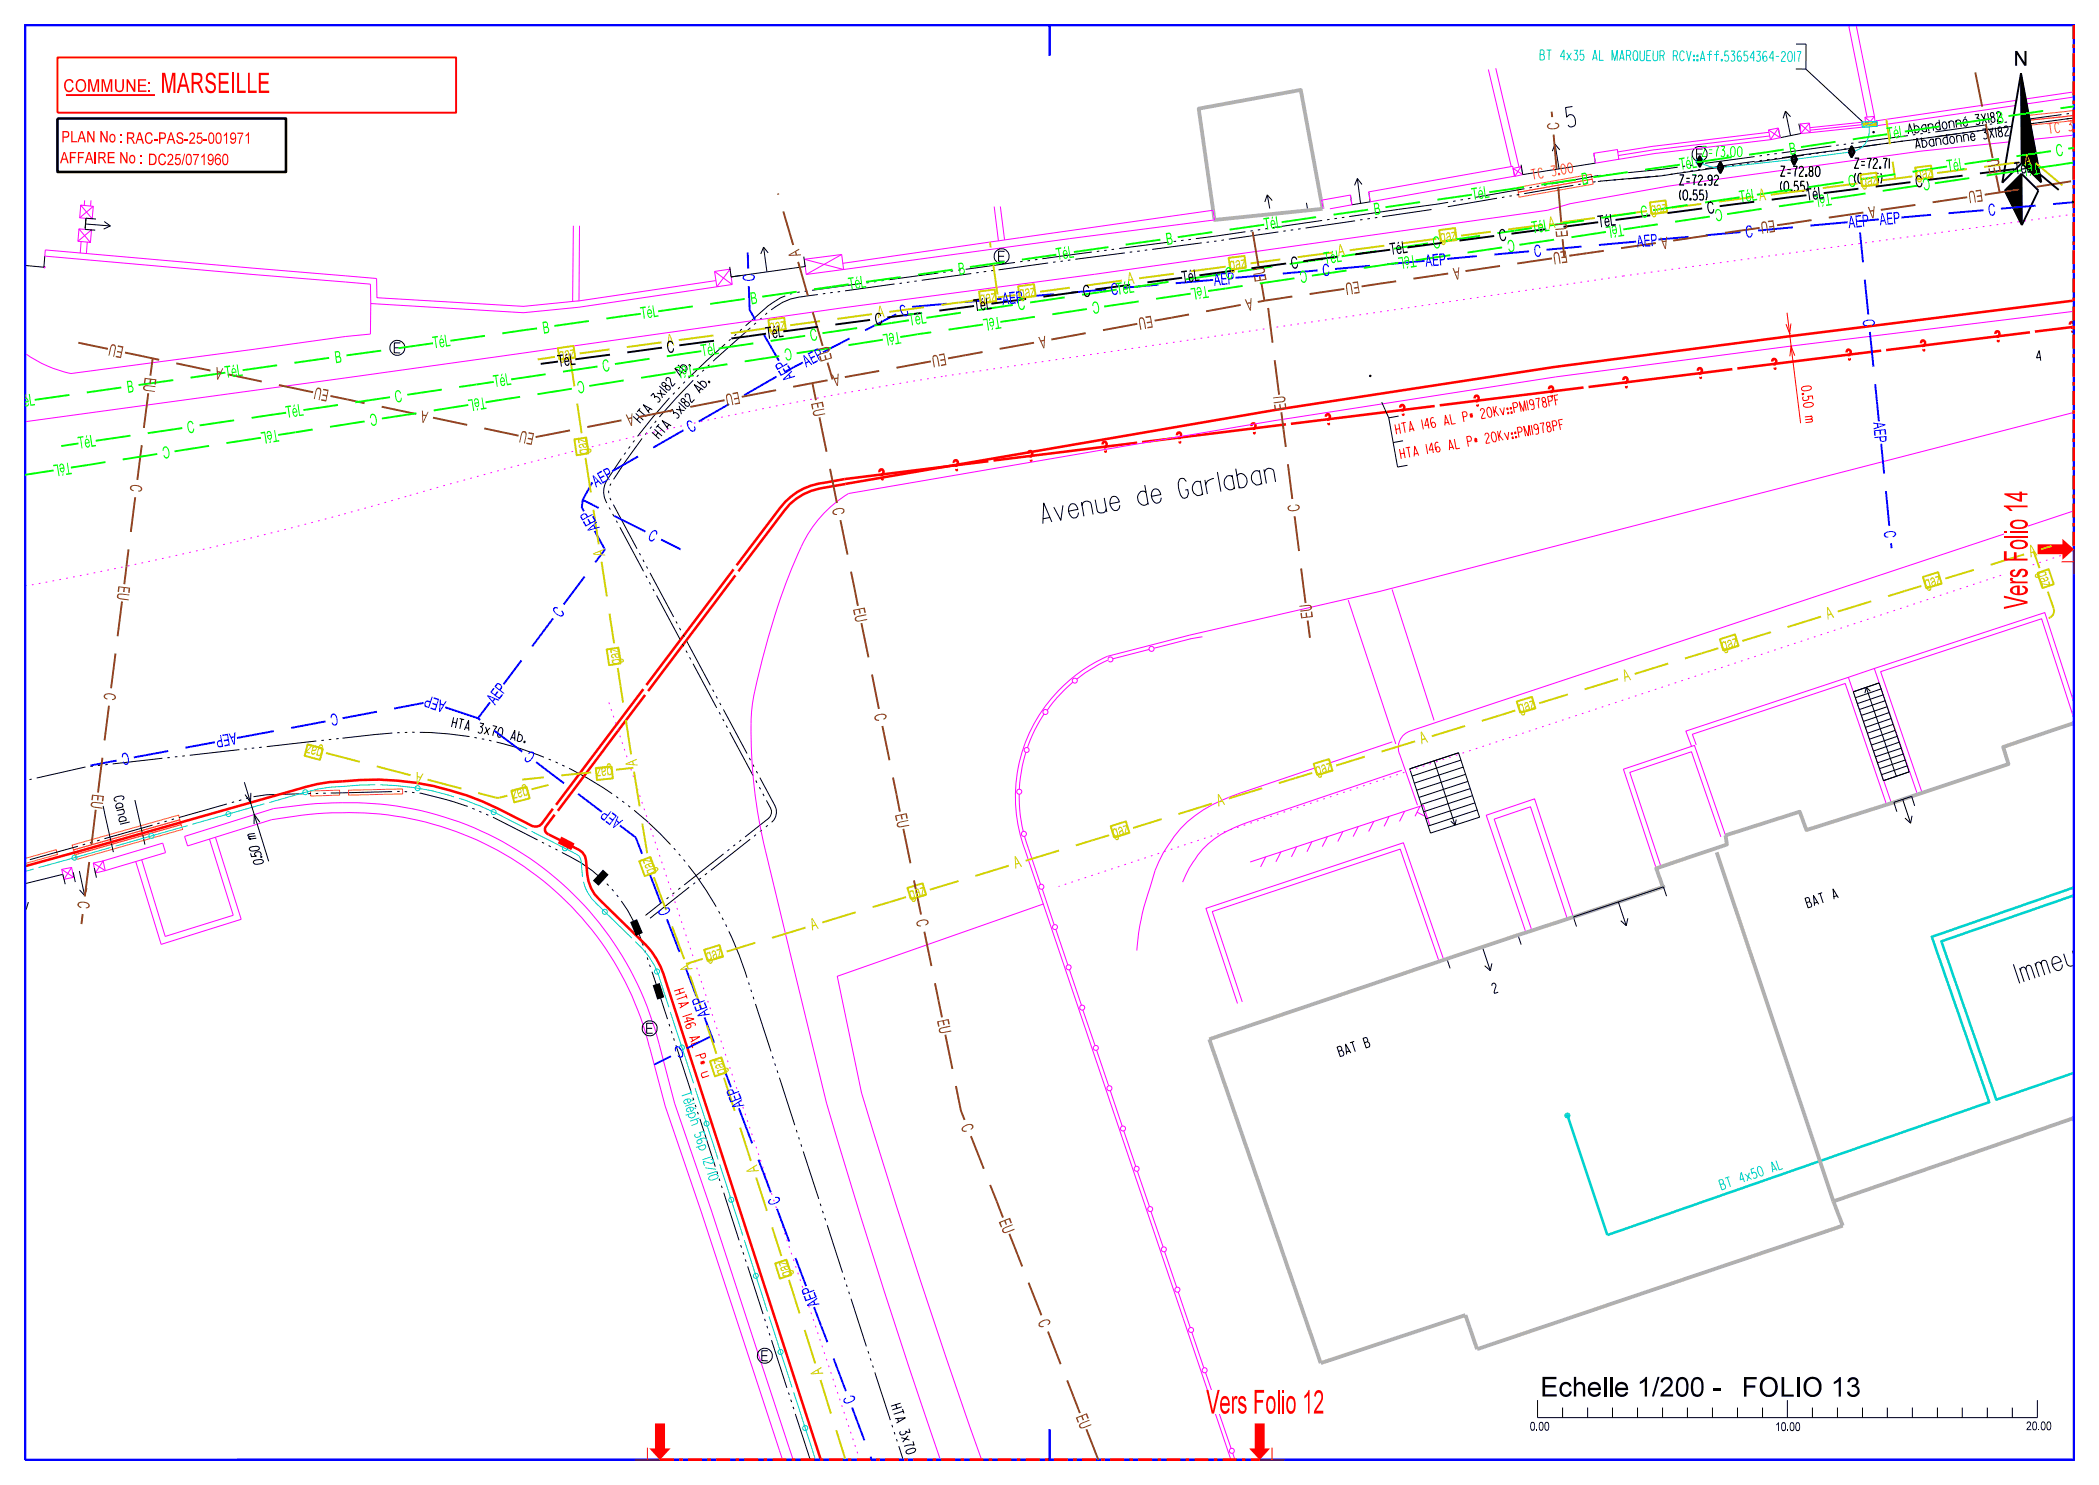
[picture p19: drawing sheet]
<svg xmlns="http://www.w3.org/2000/svg" width="420mm" height="297mm" viewBox="0 0 420 297" stroke-linecap="round" stroke-linejoin="round" font-family="sans-serif">
<defs><g id="words">
<text font-size="4.8" fill="#f00" x="241.3" y="282.7">Vers Folio 12</text>
<text font-size="4.1" fill="#f00" x="32.2" y="18.6">MARSEILLE</text>
<g font-size="4">
<text x="313.8" y="25.5" transform="rotate(-10 313.8 25.5)">5</text>
<text x="227.9" y="101.3" transform="rotate(-10 227.9 101.3)">d e</text>
<text x="236.2" y="99.8" transform="rotate(-10 236.2 99.8)">Ga r la b a n</text>
<text x="208.7" y="104.7" transform="rotate(-10 208.7 104.7)">Av e n u e</text>
<text x="404.1" y="196.7" transform="rotate(-18 404.1 196.7)">Imme u b le</text>
<text x="308.2" y="279.3">Echelle 1/200 - FOLIO 13</text>
</g>
<text font-size="3" x="402.9" y="13.1">N</text>
<text font-size="2.6" fill="#f00" x="12.6" y="18.4">COMMUNE:</text>
<g font-size="2.3" fill="#f00">
<text x="12.3" y="28.5">PLAN No :RAC-PAS-25-001971</text>
<text x="12" y="32.7">AFFAIRE No :DC25/071960</text>
</g>
<g font-size="2" fill="#00d2d2">
<text x="308.2" y="12">BT 4x35 AL MARQU U</text>
<text x="329.5" y="12.1">E R</text>
<text x="334.8" y="12.2">RCV:A f5</text>
<text x="339.5" y="12.2">:f .3654364-207</text>
<text x="359.1" y="12.3">1</text>
<text x="344.6" y="238" transform="rotate(-19 344.6 238)">BT</text>
<text x="348.4" y="236.6" transform="rotate(-19 348.4 236.6)">4x 50</text>
<text x="354.7" y="234.4" transform="rotate(-19 354.7 234.4)">AL</text>
</g>
<g font-size="2">
<text x="381.9" y="26.8" transform="rotate(-8 381.9 26.8)">Ab a n d o n n é</text>
<text x="383.4" y="29.7" transform="rotate(-8 383.4 29.7)">Ab a n d o n n é</text>
<text x="396.9" y="27.8" transform="rotate(-8 396.9 27.8)">3X182</text>
<text x="356.3" y="35.2">Z=72.80</text>
<text x="371.1" y="33.6">Z=72.71</text>
<text x="336.1" y="40">(0.55)</text>
<text x="336.1" y="37">Z=72.92</text>
<text x="356.3" y="38.2">(0.55)</text>
<text x="407.6" y="72.3" transform="rotate(-8 407.6 72.3)">4</text>
<text x="140.1" y="78.6" transform="rotate(-48 140.1 78.6)">Ab .</text>
<text x="128.2" y="84.6" transform="rotate(-49 128.2 84.6)">HTA 3x 182</text>
<text x="90.3" y="145.4" transform="rotate(12 90.3 145.4)">HTA 3x 70</text>
<text x="102.1" y="147.9" transform="rotate(12 102.1 147.9)">Ab .</text>
<text x="22.7" y="159.5" transform="rotate(77 22.7 159.5)">Ca n a l</text>
<text x="52.8" y="172.6" transform="rotate(-107 52.8 172.6)">0.50 m</text>
<text x="367" y="179.8" transform="rotate(-19 367 179.8)">A</text>
<text x="361.8" y="181.6" transform="rotate(-19 361.8 181.6)">BAT</text>
<text x="299" y="198.7" transform="rotate(-18 299 198.7)">2</text>
<text x="273.4" y="209.6" transform="rotate(-19 273.4 209.6)">B</text>
<text x="268.2" y="211.3" transform="rotate(-19 268.2 211.3)">BAT</text>
<text x="178.3" y="281.2" transform="rotate(72 178.3 281.2)">HTA 3x 70</text>
</g>
<g font-size="2" fill="#0f0">
<text x="395.4" y="25" transform="rotate(-8 395.4 25)">3X182</text>
<text x="340.6" y="31.3">Z=73.00</text>
<text x="136.2" y="75.3" transform="rotate(-49 136.2 75.3)">Ab .</text>
</g>
<g font-size="2" fill="#ff7f00">
<text x="410" y="26.8" transform="rotate(-8 410 26.8)">TC 3.0</text>
<text x="306.6" y="35.9" transform="rotate(-10 306.6 35.9)">TC 3.0</text>
<text x="313.9" y="34.6" transform="rotate(-10 313.9 34.6)">0</text>
</g>
<text font-size="2" fill="#d2d200" x="371.1" y="36.6">(0.55)</text>
<g font-size="2" fill="#f00">
<text x="360.4" y="77.3" transform="rotate(83 360.4 77.3)">0 .50</text>
<text x="361.1" y="83.4" transform="rotate(83 361.1 83.4)">m</text>
<text x="279.5" y="86.8" transform="rotate(-10 279.5 86.8)">HTA 146</text>
<text x="289.1" y="85.1" transform="rotate(-10 289.1 85.1)">AL P* 20 Kv ::PM1978PF</text>
<text x="280.4" y="91.8" transform="rotate(-10 280.4 91.8)">HTA 146</text>
<text x="290" y="90" transform="rotate(-10 290 90)">AL P* 20 Kv ::PM1978PF</text>
<text x="134.9" y="198.2" transform="rotate(72 134.9 198.2)">HTA 146</text>
<text x="137.9" y="207.5" transform="rotate(72 137.9 207.5)">AL P* u</text>
</g>
<text font-size="2" fill="#00f" x="131.9" y="87.8" transform="rotate(-48 131.9 87.8)">HTA 3x 182</text>
<g font-size="2" fill="#0ff">
<text x="136.3" y="218.7" transform="rotate(72 136.3 218.7)">Té lé p h</text>
<text x="138.9" y="226.9" transform="rotate(72 138.9 226.9)">56p</text>
<text x="140.6" y="231.9" transform="rotate(72 140.6 231.9)">12/ 10</text>
</g>
<g font-size="1.8">
<text x="306.1" y="286.1">0.00</text>
<text x="355.2" y="286.2">10.00</text>
<text x="405.4" y="286">20.00</text>
</g>
</g></defs>
<path d="M5 5h410v287h-410zM210 5v6.1M210 285.9v6.1" fill="none" stroke="#000" stroke-width=".2"/>
<g fill="#fff">
<path d="M348.5 275.3h23.6v4h-23.6z"/>
<path d="M308.2 275.3h36.1v4h-36.1z"/>
</g>
<path d="M303.6 37.5l14.8-2.6 .2 .9-14.8 2.6zM303.8 38.4l14.8-2.6 .2 1-14.8 2.6zM415 22.1l-9.8 1 .1 1 9.7-1-9.7 1 .1 1 8.2-.8M62.1 158.2l5.8-.2v1l-5.7 .2zM69.7 158l10.8-.2 .1 1-10.9 .2zM5 171.7l6.3-1.8 .2 1-6.5 1.8M14.4 169l21.3-6 .3 1-21.3 6zM14.7 170l21.3-6 .3 .9-21.3 6.1zM15 171l21.3-6.1 .2 1-21.1 6h-.2z" fill="none" stroke="#ff7f00" stroke-width=".2"/>
<g fill="none" stroke="#000" stroke-width=".2">
<path d="M292.7 39.9l-.5 .1M294.2 39.6l-.5 .2M299.5 39.6l-9.8 1.7M301 39.4l-.5 .1M302.5 39.2h-.5M304 38.9l-.5 .1M305 37.7l-9.8 1.8M306.5 37.5l-.5 .1M308 37.2l-.5 .1M309.5 37h-.5M314.8 37.1l-9.8 1.6M316.3 36.8l-.5 .1"/>
<path d="M317.8 36.6l-.5 .1M319.3 36.3l-.5 .1M320.3 35.1l-9.9 1.7M320.4 36.2l-.7 .1M321.8 34.9l-.5 .1M321.9 36.1l-.6 .1M323.3 34.8h-.5M323.4 36h-.5M324.8 34.6l-.5 .1M324.8 35.8l-.5 .1M330.2 35.3l-9.9 .9M331.7 35.2h-.5"/>
<path d="M333.2 35l-.5 .1M334.7 34.8l-.5 .1M335.7 33.4l-9.9 1.1M335.8 34.6l-3.3 .6-6.6 .6M337.2 33.2l-.5 .1M337.3 34.4l-.5 .1M338.7 33l-.5 .1M338.7 34.1l-.5 .1M340.2 32.8l-.5 .1M340.2 33.9l-.5 .1M345.6 33.3l-9.9 1.4M347.1 33.1h-.5"/>
<path d="M348.5 32.8l-.4 .1M350 32.6l-.5 .1M351.1 31.3l-9.9 1.4M351.1 32.3l-9.9 1.5M352.6 31.1l-.5 .1M352.6 32.1h-.5M354 30.9l-.4 .1M354.1 31.9l-.5 .1M355.5 30.7l-.5 .1M355.6 31.7h-.5M360.9 31l-9.9 1.5M362.4 30.8l-.5 .1"/>
<path d="M363.9 30.6l-.5 .1M365.4 30.4l-.5 .1M366.4 29.2l-9.9 1.4M366.5 30.2l-9.9 1.3M367.9 29l-.5 .1M367.9 30l-.4 .1M369.4 28.8l-.5 .1M369.4 29.8h-.5M370.9 28.6l-.5 .1M370.9 29.6h-.5M376.3 28.9l-9.9 1.4M377.8 28.6l-.5 .1"/>
<path d="M379.2 28.4l-.5 .1M380.7 28.2l-.5 .1M381.8 27.1l-9.9 1.4M381.8 28.1l-9.9 1.4M397.2 25l-10 1.4M397.2 26l-15.5 2.1M407 24.7l-9.9 1.3M408.5 24.5h-.5M412.5 22.9l-9.9 1.4M412.5 23.9l-9.9 1.4M414 22.7l-.5 .1M415 22.6h.1"/>
<path d="M415 23.6l-2.6 .3M157.1 59.2l-1 .4-2.4 1.6-4.5 4M158.5 58.7l-.5 .1M160 58.4l-.5 .1M161.5 58.2l-.5 .1M163.7 58.9l-2.2 .3a12 12 0 0 0-7.2 2.8M165.1 58.7l-.5 .1M166.6 58.5l-.5 .1M168.1 58.3l-.5 .1M172.4 56.7l-9.9 1.4M173.9 56.5l-.5 .1M175.4 56.3l-.5 .1"/>
<path d="M176.8 56.1l-.4 .1M179 56.8l-9.9 1.4M180.5 56.6l-.5 .1M182 56.4l-.5 .1M183.4 56.2l-.4 .1M187.7 54.6l-9.9 1.3M189.2 54.4l-.5 .1M190.7 54.2l-.5 .1M192.2 54h-.5M194.3 54.7l-9.9 1.4M195.8 54.5l-.5 .1M197.3 54.3l-.5 .1"/>
<path d="M198.8 54.1h-.5M203.1 52.5l-9.9 1.4M204.6 52.3h-.5M206.1 52.1l-.5 .1M207.6 51.9l-.5 .1M209.7 52.6l-9.9 1.4M211.2 52.4l-.5 .1M212.7 52.2l-.5 .1M214.2 52l-.5 .1M218.5 50.4l-9.9 1.3M220 50.2l-.5 .1M221.4 50.1h-.5"/>
<path d="M222.9 49.8l-.5 .1M225.1 50.6l-9.9 1.3M226.6 50.4h-.5M228.1 50.2l-.6 .1M229.6 50l-.5 .1M233.9 48.4l-10 1.3M235.3 48.3h-.5M236.8 48l-.5 .1M238.3 47.9h-.5M240.5 48.6l-10 1.3M241.9 48.4l-.5 .1M243.4 48.2l-.5 .1"/>
<path d="M244.9 48l-.5 .1M249.2 46.4l-9.9 1.3M250.7 46.1l-.5 .1M252.2 45.9l-.5 .1M253.6 45.7l-.4 .1M255.8 46.4l-9.9 1.4M257.3 46.2h-.5M258.8 46h-.5M260.2 45.8h-.4M264.5 44.1l-9.9 1.4M266 43.9l-.5 .1M267.5 43.7h-.5"/>
<path d="M269 43.5h-.5M271.1 44.2l-9.9 1.4M272.6 43.9l-.5 .1M274.1 43.7l-.5 .1M275.6 43.5l-.5 .1M286.5 41.9l-9.9 1.5M289.8 40.5l-19.8 2.8M291.3 40.2l-.5 .1M133.9 79.6l-6.3 7.7M137.1 76.3l-.4 .4M138.7 76.1l-6.8 7.3M140.9 74l-.4 .3"/>
<path d="M142 73l-.4 .3M145.1 68.8l-7.3 6.8M146.2 67.8l-.4 .4M147.3 66.8l-.3 .4M148.4 65.8l-.3 .3M150.1 65.6l-7.4 6.6M151.3 64.6l-.4 .3M152.4 63.6l-.4 .3M153.5 62.6l-.4 .3M121.8 98.1v.5M122.1 99.6l.2 .4M122.2 96.7l-.2 .5"/>
<path d="M124.3 91.7l-2.9 4.4a4.3 4.3 0 0 0 0 4.5M125.2 90.5l-.3 .4M126.1 89.3l-.3 .4M127 88.1l-.4 .4M128.5 87.7l-3.2 4.4-2.5 3.8M129.4 86.5l-.3 .4M130.4 85.3l-.3 .4M121.9 101.5l.2 .4M122.6 102.8l.2 .5M122.7 100.9l4.8 8.8M123.3 104.1l.2 .5M124 105.4l4.8 8.9"/>
<path d="M128 110.6l.2 .5M128.7 111.9l.2 .5M129.2 115.1l.3 .5M129.4 113.3l.2 .4M129.9 116.4l.3 .5M130.1 114.6l4.7 8.8M130.6 117.8l.3 .4M131.4 119.1l4.7 8.8M135.3 124.3l.2 .4M136 125.6l.2 .4M136.6 128.8l.2 .5M136.7 126.9l.2 .4"/>
<path d="M137.3 130.1l.2 .5M137.4 128.2l4.7 8.9M138 131.4l.2 .5M138.7 132.7l4.7 8.9M142.6 137.9l.2 .5M143.3 139.2l.2 .5M6.4 155.8l-.5 .1M17.1 153.4l-9.8 2.2M18.6 153.2l-.5 .1M20.1 153.1h-.5M21.6 152.9l-.5 .1M32.5 151.7l-10 1.1"/>
<path d="M34 151.5h-.5M35.5 151.3l-.5 .1M37 151.2h-.5M47.9 149.9l-9.9 1.2M48.3 160l-.5 .1M49.4 149.8h-.5M49.7 159.6l-.5 .1M50.9 149.6h-.5M52.4 149.4l-.5 .1M60.7 158.7l-7.4 .3-2.6 .3M62.2 158.7h-.5M63.3 148.2l-9.9 1.1"/>
<path d="M63.7 158.7h-.5M64.7 158.6h.5M64.8 148.1h-.5M66.3 147.9h-.5M67.8 147.7l-.5 .1M78.5 158.3l-12.3 .3M78.5 146.6l-10 1M79.5 146.5h.5M79.5 158.3h.5M81 158.3l.5 .1M81.5 146.5h-.5M82.4 158.5h.5"/>
<path d="M82.5 146.4l.5 .1M84 158.6l5.3 1.3 4.3 1.4M84 146.5a68.4 68.4 0 0 1 9.9 .8M99.3 148.4a57.1 57.1 0 0 1 9.5 3M109.8 151.8l.4 .2M111.2 152.4l.4 .2M112.5 153l.5 .2M113.9 153.7a68.9 68.9 0 0 1 8.6 5M123.3 159.3l.4 .3M143.9 142.4l.2 .5M144 140.6l.3 .4M144.6 143.8l.3 .4"/>
<path d="M144.7 141.9l4.8 8.8M145.3 145.1l.3 .5M146 146.4l4.7 8.8M149.9 151.6l.3 .4M150.6 152.9l.3 .4M151.2 156.1l.2 .5M151.3 154.2l.3 .5M151.9 157.4l.3 .5M152 155.5l2.7 5a2.86 2.86 0 0 1-.3 4M152.6 158.7l.3 .5M15.6 169.3l-9.6 2.6M17 168.8l-.5 .2"/>
<path d="M18.5 168.4l-.5 .2M19.9 168l-.5 .2M30.5 165l-9.6 2.7M31.9 164.6l-.4 .1M33.4 164.2l-.5 .2M34.8 163.8l-.4 .1M45.4 160.8l-9.6 2.7M46.8 160.4l-.4 .1M94.5 161.7l.5 .2M95.9 162.3l.4 .2M97.3 162.8l.4 .3M98.6 163.4l9 4.6"/>
<path d="M108.4 168.4l.5 .3M109.8 169.1l.4 .3M111.1 169.8l.4 .2M112.4 170.5a30.4 30.4 0 0 1 8.3 5.5M121.4 174.9l-1.7 1.9-.1-.2 1.6-1.8-.2-.2-1.6 1.9-.2-.2 1.7-1.9-.2-.1-1.7 1.8M121.4 176.7l.4 .4M122.4 177.8l.4 .4M123.4 179l.3 .4M124.5 160.2l.4 .3M125.7 161.1l.4 .3M126.9 162.1l2.5 2.1 4.8 4.7M133.8 179.5l-.4 .3"/>
<path d="M134.8 169.6l.3 .4M134.9 178.5l-.4 .3M135.8 170.8l.3 .4M136.1 177.6l-.4 .3M136.8 171.9l.3 .4M137.7 173.1a62.4 62.4 0 0 1 5.6 8.3M137.9 177.4l-7.8 6.3M139.1 176.5l-.4 .3M140.3 175.6l-.4 .3M141.5 174.7l-.5 .3M144.8 170.8l-7.9 6.2M145.9 169.9l-.3 .3"/>
<path d="M147.1 168.9l-.4 .3M148.3 168l-.4 .3M150.1 167.8l-7.9 6.3M151.3 166.9l-.4 .3M152.4 166l-.4 .3M153.4 160.1l.4 .9a1.86 1.86 0 0 1 0 2.7l-4.7 3.7M153.6 165.1l-.4 .3M124.3 180.2a29.8 29.8 0 0 1 4.4 8.9M127.3 184.1l1 2.3-.2 .1-1-2.2-.2 .1 .9 2.3-.2 .1-1-2.3h-.2l1 2.4M129 190.1l.2 .4M129.5 191.5l.1 .5M130 192.9l.1 .5"/>
<path d="M130.5 194.3l3.1 9.5M131.8 196.9l.8 2.4-.2 .1-.8-2.4-.2 .1 .8 2.4h-.3l-.8-2.3h-.2l.8 2.4M132.6 180.4l-3.4 2.7M143.8 182.2l.2 .5M144.5 183.5l.2 .5M145.2 184.9l.2 .4M145.8 186.3a65.8 65.8 0 0 1 3.7 9.2M149.8 196.5l.1 .5M150.2 197.9l.2 .5M150.7 199.4l.1 .4M133.9 204.8l.1 .5M134.8 207.6l.1 .5"/>
<path d="M135.3 209.1l3.1 9.5M151.2 200.8l3.1 9.5M154.6 211.2l.1 .5M155 212.7l.2 .4M155.5 214.1l.1 .5M156 215.5l3 9.5M140.1 223.8l3 9.5M144.4 237.1l.1 .5M144.8 238.5l3.1 9.6M159.3 226l.2 .5M159.8 227.4l.1 .5M160.3 228.8l.1 .5"/>
<path d="M160.7 230.3l3.1 9.5M148.2 249l.2 .5M148.7 250.4l.1 .5M149.1 251.9l.2 .4M149.6 253.3l3.1 9.5M164.1 240.7l.2 .5M164.6 242.2l.1 .4M165 243.6l.2 .5M165.5 245l3.1 9.5M168.9 255.5l.2 .5M169.4 256.9l.1 .5M169.8 258.3l.2 .5"/>
<path d="M170.3 259.7l3.1 9.6M153 263.8l.1 .4M153.5 265.2l.1 .5M153.9 266.6l.2 .5M154.4 268l3 9.6M157.8 278.5l.1 .5M158.2 279.9l.2 .5M173.7 270.2l.1 .5M174.1 271.7l.2 .4M174.6 273.1l.2 .4M175 274.5l3.2 9.5M158.7 281.4l.2 .4"/>
<path d="M159.1 282.8l3 9.2"/>
</g>
<path d="M415 214.6l-15.5 5.4-.1-.3M397.6 220.6l-76 26.4" fill="none" stroke="#00d2d2" stroke-width=".51"/>
<path d="M169 95.8l-3.7 .7a12.9 12.9 0 0 0-9.2 5.1l-8.7 11.5M169.2 96.8a26.5 26.5 0 0 0-8.4 2l-1.5 1-1.3 1.1-10.3 13.4M146.8 113.9l-17.5 23.1M147.1 115.1l-17.4 23.1M128.7 137.8l-17.4 23.2M129.1 139l-17.5 23.2M110.6 161.7l-2.2 3-.4 .4-1.1 .2M111 162.9l-1.8 2.4a1 1 0 0 0 .5 1.6M113.3 168.7l1 .5a5.1 5.1 0 0 1 2.8 2l.2 .9a10.9 10.9 0 0 0 1.7 6.7l10.3 10.2a16.6 16.6 0 0 1 3.9 7.2l31.1 95.8" fill="none" stroke="#f00" stroke-width=".51"/>
<path d="M120.6 173.9l1.2 1-2 2.3-1.2-1.1zM126.1 184.4l1.4-.6 1.1 2.8-1.4 .6zM130.6 197.1l1.4-.5 .9 2.9-1.4 .4z" fill="#000"/>
<circle cx="313.6" cy="223.1" r=".5" fill="#0ff"/>
<g fill="none" stroke="#00d2d2" stroke-width=".2">
<path d="M374 25.4a4.2 4.2 0 0 1-3.5 5l-11.5 1.5-14.8 1.6a5.9 5.9 0 0 1-4.1-1.2M75.1 156.9l-9 .5-2.4 .4-9.8 2.7M76.1 156.9a47.4 47.4 0 0 1 14.7 2.5M91.8 159.7a70.9 70.9 0 0 1 13.7 6.1M6.7 173.8l-1.7 .5M22.1 169.5l-14.4 4M37.5 165.1l-14.4 4.1M52.9 160.8l-14.4 4M106.4 166.3l8.1 4.1a2.15 2.15 0 0 1 1.8 1.8l.3 3.2M116.7 176.4a8.9 8.9 0 0 0 2.5 4.2l7.2 7M127.1 188.3a15.6 15.6 0 0 1 4.8 7.2l1.9 5.9M134.1 202.4l4.7 14.2"/>
<path d="M139.1 217.6l4.6 14.3M144 232.8l4.6 14.3M148.9 248l4.7 14.3M153.9 263.3l4.6 14.2M158.8 278.5l4.4 13.5"/>
<circle cx="61.1" cy="158.5" r=".5"/>
<circle cx="83.6" cy="157.6" r=".5"/>
<circle cx="14.9" cy="171.5" r=".5"/>
<circle cx="30.3" cy="167.2" r=".51"/>
<circle cx="45.7" cy="162.8" r=".49"/>
<circle cx="98.8" cy="162.4" r=".5"/>
<circle cx="113" cy="169.7" r=".5"/>
<circle cx="121" cy="182.4" r=".5"/>
<circle cx="131.5" cy="194.3" r=".51"/>
<circle cx="136.4" cy="209.5" r=".5"/>
<circle cx="141.4" cy="224.7" r=".5"/>
<circle cx="146.3" cy="239.9" r=".51"/>
<circle cx="313.6" cy="223.1" r=".5"/>
<circle cx="151.2" cy="255.2" r=".5"/>
<circle cx="156.2" cy="270.4" r=".51"/>
<circle cx="161.1" cy="285.6" r=".5"/>
</g>
<g fill="none" stroke="#f00" stroke-width=".51">
<path d="M310 77.9l.1-.5a.46 .46 0 0 1 .6 .1 .46 .46 0 0 1 0 .6l-.3 .2v.3M310.5 79.1l.1 .2zM316.9 77.5l-28.8 3.6M324.8 76v-.1a.41 .41 0 0 1 .2-.4 .41 .41 0 0 1 .5 0l.1 .5-.3 .5v.3M325.4 77.3v.2zM339.7 74.2v-.1a.41 .41 0 0 1 .2-.4 .41 .41 0 0 1 .5 0l.1 .5-.3 .5v.3M340.3 75.4v.2zM346.6 73.8l-28.7 3.6M354.6 72.3v-.1a.44 .44 0 0 1 .7-.3 .44 .44 0 0 1 0 .7l-.2 .2v.3M355.2 73.6v.2zM369.5 70.5v-.1a.42 .42 0 0 1 .5-.5l.3 .4v.4l-.3 .3v.3M370.1 71.8v.1z"/>
<path d="M376.4 70.1l-28.8 3.6M384.4 68.6v-.1a.42 .42 0 0 1 .4-.4l.4 .3v.4l-.4 .3 .1 .3M385 69.9v.2zM399.3 66.8v-.1a.42 .42 0 0 1 .4-.5l.3 .2 .1 .4-.4 .5 .1 .3M399.8 68l.1 .3zM406.2 66.5l-28.8 3.5M414.2 64.9a.42 .42 0 0 1 .4-.5l.3 .2 .1 .3-.4 .6 .1 .3M414.7 66.2l.1 .2zM415 65.4l-7.8 .9M415 60.1l-56.8 7.1-47.3 6.2-56.1 8.7-85.6 14.7M176 94.4l.1-.4a.46 .46 0 0 1 .6 .1 .46 .46 0 0 1 0 .6l-.2 .2v.3M176.5 95.7l.1 .2z"/>
<path d="M190.9 92.6l.1-.4a.46 .46 0 0 1 .6 0 .46 .46 0 0 1 0 .7l-.3 .2 .1 .3M191.4 93.8l.1 .2zM197.8 92.2l-28.8 3.6M205.7 90.7l.1-.4a.46 .46 0 0 1 .7 .1 .46 .46 0 0 1-.1 .6l-.2 .3 .1 .2M206.3 92v.2zM220.6 88.9l.1-.3a.45 .45 0 0 1 .6-.1 .45 .45 0 0 1 0 .7l-.2 .2 .1 .3M221.2 90.2v.1zM227.5 88.5l-28.7 3.6M235.5 87.1l.1-.5a.46 .46 0 0 1 .7 .1 .46 .46 0 0 1-.1 .6l-.2 .3v.2M236.1 88.3v.2zM250.4 85.2l.1-.4a.46 .46 0 0 1 .6 .1 .46 .46 0 0 1 0 .6l-.2 .2v.3M251 86.5v.2z"/>
<path d="M257.3 84.9l-28.8 3.5M265.3 83.4l.1-.4a.46 .46 0 0 1 .6 0 .46 .46 0 0 1 0 .7l-.2 .2v.3M265.9 84.6v.2zM280.2 81.5l.1-.4a.46 .46 0 0 1 .6 .1 .46 .46 0 0 1 0 .6l-.2 .3v.2M280.7 82.8l.1 .2zM287.1 81.2l-28.8 3.6M106.9 165.3l-.5-.1a69.8 69.8 0 0 0-19.5-8 57.6 57.6 0 0 0-18.4-.9 28.6 28.6 0 0 0-8.5 1.4l-55 15.5M109.7 166.9l3.6 1.8"/>
</g>
<g fill="none" stroke="#000" stroke-width=".2">
<path d="M359.3 13.8h2.1M359.4 8.8h2v5M361.4 13.8l11.3 10.6M253.6 39l-.5 1.4M253.6 39l1 1.1M253.6 39l.5 2.7M270.2 39l.3 2M271.6 35.7l.6 5M271.6 35.7l-.6 1.4M271.6 35.7l.9 1.2M273.9 38.4l.2 2M311.1 28.8l.9 5"/>
<path d="M311.1 28.8l-.5 1.4M311.1 28.8l1 1.2M318.9 30.7l.3 1.9-14.5 2.3-.3-2M339.5 30.8h1.1M340.7 29.8h-1.2v2h1.2M357.3 22.2l1 4.9M357.3 22.2l-.5 1.5M357.3 22.2l1 1.2M359.9 24.7l.5 2-4.2 .8-.4-1.9M9 51.2l-.2 2.2-3.8-.3M17.1 44.8l5 .4M17.2 43.6l-.2 2"/>
<path d="M19.2 43.8l-2-.2-.2 2.3 2 .1M20.8 44.3l1.3 .9M22.1 45.2l-1.4 .6M146 53.4l.3 2M148.3 55.1l-2 .3M152.8 49.4l.7 5M152.8 49.4l-.6 1.4M152.8 49.4l.9 1.2M160.8 51.3l.3 2-14.8 2.1M199.8 51.3h1.1M201 50.3l-1.2-.1v2h1.2M261.4 40.6l.2 1.1"/>
<path d="M274.2 40.4l-3.7 .6M78.9 69.6h1.1M80.1 68.6h-1.2v2h1.2M276.5 80.4l1.4 3.2M277.9 83.6l1.7 9.8 2-.3M279.9 83.2l-2 .4M280.7 88.2l-1.9 .3M370.8 138.4l5.2-1.8 6 17.8-5.1 1.7zM373.4 137.5l6 17.8M373.4 137.5l.9 .8M373.4 137.5l-.2 1.1M376 136.6l-5.2 1.8"/>
<path d="M376.4 137.8l-5.2 1.8M376.8 139l-5.1 1.7M282.1 153.8l9.8-3.2 4.2 12.8-9.9 3.2zM287 152.2l4.1 12.8M291.9 150.6l-9.8 3.2M292.3 152l-9.8 3.2M292.8 153.4l-9.8 3.2M293.3 154.9l-9.8 3.1M293.7 156.3l-9.8 3.2M294.2 157.7l-9.8 3.2M294.6 159.1l-9.7 3.2M377.2 140.2l-5.2 1.7"/>
<path d="M377.6 141.4l-5.2 1.7M378 142.5l-5.1 1.8M378.4 143.7l-5.2 1.8M378.8 144.9l-5.1 1.7M379.2 146.1l-5.1 1.7M379.6 147.3l-5.1 1.7M380 148.4l-5.1 1.8M380.4 149.6l-5.2 1.8M380.7 159.9l1.6 4.7M380.8 150.8l-5.1 1.8M381.2 152l-5.1 1.7M381.6 153.2l-5.1 1.7"/>
<path d="M382 154.4l-5.1 1.7M5 176.7l7.6-1.8 .5 1.9M14.6 174.4l.5 2M15.9 174.2l1 4.9M15.9 178l1 1.1M17.4 177.7l-.5 1.4M18.9 173.6l.4 1.9M20.6 161.2l2.1 9.2M27 160l2 8.9M290.3 164.2l.8 .8M291.4 163.9l-.3 1.1M295.1 160.6l-9.8 3.2"/>
<path d="M295.6 162l-9.8 3.2M333.5 179.2l-.7-1.8-18 6 .7 1.9M381.2 163.6l1.1 1M382.6 163.2l-.3 1.4M383.1 161.2l-.6-1.9-3.5 1.2 .6 1.8M5 181.6l.3 .3M5 180.8l.3 1.1M5.7 180.4l-.4 1.5M296.6 189.4l1.6 4.7M297.1 193.1l1.1 1M298.5 192.7l-.3 1.4M304.4 188.9l-.7-1.9-14.2 4.8 .7 1.9"/>
<path d="M323.8 180.4l1.6 4.7M324.3 184.1l1.1 1M325.7 183.7l-.3 1.4M129.4 205.7h1.1M130.6 204.7l-1.2-.1v2.1h1.2M152.4 271.1h1.1M153.6 270.2h-1.2v1.9l1.2 .1"/>
<circle cx="340.1" cy="30.8" r="1.5"/>
<circle cx="200.4" cy="51.2" r="1.5"/>
<circle cx="79.5" cy="69.6" r="1.51"/>
<circle cx="130" cy="205.7" r="1.5"/>
<circle cx="153" cy="271.2" r="1.51"/>
</g>
<path d="M239.9 21.7l20.4-3.7 4.4 23.8-21.7 2.2zM415 144.6l-14.2 4.8 1.1 3.4a1358.1 1358.1 0 0 1-40.4 13.2l-1.4-3.7-14.8 4.8 .2 1.8-14.1 4.8 1.3 3.7h.1l-43.3 14.4-47.5 16.1 22.3 64.7 28.9-9.6 2.4 6.8 73.1-24.7-1.8-4.8M343.5 170.5l23.4 69.8M415 223.6l-48.1 16.7" fill="none" stroke="#b0b0b0" stroke-width=".76" stroke-linecap="butt"/>
<g fill="none" stroke="#f0f" stroke-width=".2">
<path d="M297.8 13.9l4.6 19.4M299.3 13.6l4.7 19.8M369.9 5l3.7 18.4M371.4 5l3.7 18.3M415 19.4l-39.8 5.8-2-1.7M415 18.4l-39.8 5.8M273.9 38.4l28.8-5.1 .3 1.9-28.8 5.2zM302.8 33.7l1.5-.4 .4 1.6-1.6 .4zM302.8 33.7l1.9 1.2M304.3 33.3l-1.2 2M318.9 30.7l4.7-.8 .3 2-4.7 .7zM353.9 26l2.3 1.5"/>
<path d="M353.9 26l1.9-.4 .4 1.9-1.9 .4zM354 26.5l-23.2 2.7-7.2 1.2M354.1 27.2l-23.1 2.7-7.2 1.2M355.8 25.6l-1.5 2.3-22.9 2.8-7.4 1.2M360.2 24.8l1.9-.2 .1 1.9-1.8 .2zM362.1 24.6l-1.7 2.1M373.2 23.5l1.9-.2 .1 1.9-1.8 .2zM373.3 24.4l-11.1 1.1M373.3 24.9l-11.1 1.1M375.1 23.3l-1.7 2.1-11.2 1.1-2-1.7M415 27l-30.6 3.2-50.5 7-19.7 3.5-4.5 1.3-90.7 12.9-50.6 6.7-99.4 14-64 8.7M8.7 53.4l.3-.1v.2l-.2 .1z"/>
<path d="M15.8 45.8l-.2 2.5 2.5 .2 .2-2.5-2.5-.2 2.3 2.7M16.2 41l-.3 2.6 2.6 .2 .2-2.5-2.5-.3 2.3 2.8M16.2 48.3l-.1 2.3M16.9 40.1v1M17.5 48.4l-.2 2.3M18.2 40.1l-.1 1.1M18.3 46l-2.7 2.3M18.7 41.3l-2.8 2.3M114.7 45.2l-.1 15.1M116 45.2l-.1 15M143 54.3l.4 3.1M143 54.3l3.5 2.6"/>
<path d="M143.2 56.1l-27.6 4.1M143.4 57.4l-27.6 4.1-11.1 1-30.5-1.8-.1-3.9-65.1-5.6 .1-1.2 66.3 5.7v3.8l29.3 1.8 11-1.1M146.1 53.8l.4 3.1M146.1 53.8l-3.1 .5M146.1 53.8l-2.7 3.6M146.5 56.9l-3.1 .5M160.9 51.9l.4 3M160.9 51.9l7.9 2M168.4 50.9l-7.1 4M168.4 50.9l-7.5 1M168.4 50.9l.4 3M168.6 52.7l74.1-10.7 .3 2-29 3.7-45.2 6.2"/>
<path d="M168.8 53.9l-7.5 1M198.9 41.3l.9 6.9M200.2 41.3l.8 6.7M264.8 41.8l-.4-1.8 5.8-1 .3 2-4.4 .8M74.2 60.7l-.1 6.1-5 .5-55 7.4-.6-.1a24.8 24.8 0 0 1-8.5-3.9M415 62.3l-56.6 6.9-47.1 6.2-56.1 8.7-85.4 14.6a25.1 25.1 0 0 0-10.4 12.7 142.5 142.5 0 0 0-8.9 30.2 96.9 96.9 0 0 0 2.6 28.4l12.3 50.6 5.3 17.7 5.5 17.5 5.7 17.5 6.3 18.7M415 82.5l-139.1 35.8-37.9 8.7-16.4 4.3a30.6 30.6 0 0 0-16.5 38.7l41.2 122M278.6 117.9l8.3 26.2M415 102.2l-132.8 44a3.5 3.5 0 0 0-2.1 4.8l3.5 10M214.7 136.5a30.4 30.4 0 0 0-5.2 5.6M221.7 131.8a.5 .5 0 0 1 .8-.2 .5 .5 0 0 1-.3 .8l-.4-.2M221.9 131.9l-2 1-1.9 1.1-2.5 1.8"/>
<path d="M229.9 129.9l-7.2 1.9M238.2 127.8l-7.3 1.8M240.6 127.3l-2.5 .5M269.8 120l9.5 28.8M375 133.7l-5.1 1.8M203.9 158.9l.3 4.2 .6 3.2M205.3 150.5a31.7 31.7 0 0 0-1.3 7.3M208.9 142.8a27.2 27.2 0 0 0-3.3 6.7M278.6 148.4l-30.6 10.3a27.9 27.9 0 0 0-11.8 7l-2 2.7a22.5 22.5 0 0 0-4.1 9.2 48.6 48.6 0 0 0-2.6 12.5M280.5 154.1l-30.5 10.3a20.3 20.3 0 0 0-10.4 6.7l-.5 .8a16.7 16.7 0 0 0-2.5 4.5M338.5 149.3l-1.2-3.1 32.6-10.7 8.5 25M339.4 149l-.8-2.1 30.6-10.2 8.3 24.2"/>
<path d="M415 143.8l-6.5-20-32.2 10.5 8.4 24.4M415 140.6l-5.8-18.1-34.2 11.2 8.8 25.4M12.3 173.9l2-.4 .4 2-1.9 .4zM12.3 173.9l2.4 1.6M14.3 173.5l-1.5 2.4M18.7 172.6l1.9-.4 .5 1.9-2 .5zM18.7 172.6l2.4 1.5M20.5 172.2l12.1-3.6 .5 1.9-12 3.6M20.6 172.2l-1.5 2.4M41.9 167.8l4.8 15.3-13.6 4.2-4.7-15.3M43.1 167.5l5.2 16.4-16.1 5-5-16.6M205 167.2l3.2 9.7"/>
<path d="M208.6 177.8l2.3 7.2M253.3 171.4l-1.1 2M256.3 170.4l-1 2M259.4 169.4l-1 2M262.5 168.3l-1 2.1M265.6 167.3l-1 2M268.7 166.3l-1 2M271.8 165.3l-1 2M274.9 164.3l-1 2M278 163.3l-1 2M281.1 162.3l-1.1 2M283.6 162.5l2 1"/>
<path d="M284.1 161.3l-1 2M286.1 165.1l-1.3-4.1-34.6 11.4M344.3 167.4l-5.8-17-12.4 4.1 6.3 18.9M345.3 167.1l-6.2-18-14.3 4.7 6.6 19.9M208.8 180.8l-41.3 14.5 4.9 23.3M211.3 185.9l2.4 7.1M214 194l2.4 7M288 192.5l-7.8-22.7-37.6 12.5 6 18.1M289 192.2l-8.2-23.6-39.5 13.1 6.3 19M313.6 183.8l-7.4-22.4-7.2 2.4 7.5 22.3M314.8 183.4l-7.7-23.6-9.7 3.3 7.9 23.4M129.9 209.4a62.1 62.1 0 0 0-64.9-46.8 90.7 90.7 0 0 0-10.6 1.3l-16.9 5.3-.6-1.9 17.9-5.6a82.1 82.1 0 0 1 11.7-1.1 63.9 63.9 0 0 1 65.4 48.3l3.1 11.7 7.3 21.4 16.4 50"/>
<path d="M130 209.4l3.1 11.8 7.3 21.4 16.2 49.4M172.4 218.6l6.2 20 5.6 17.5 6.6 19.8 5.6 16.1M216.7 202l2.4 7.1M219.4 210l2.4 7.1M222.1 218.1l2.4 7.1M224.9 226.2l2.4 7.1M227.6 234.2l2.4 7.1M230.3 242.3l2.4 7.1M233 250.4l2.4 7.1M235.8 258.4l2.4 7.1M238.5 266.4l2.4 7.2M241.2 274.5l2.4 7.1"/>
<path d="M243.9 282.6l2.4 7.1M246.7 290.7l.4 1.3"/>
<circle cx="215.1" cy="136.1" r=".51"/>
<circle cx="230.4" cy="129.8" r=".5"/>
<circle cx="204" cy="158.3" r=".51"/>
<circle cx="205.4" cy="150" r=".49"/>
<circle cx="209.2" cy="142.4" r=".5"/>
<circle cx="204.9" cy="166.8" r=".5"/>
<circle cx="208.4" cy="177.4" r=".49"/>
<circle cx="211.1" cy="185.4" r=".5"/>
<circle cx="213.8" cy="193.5" r=".51"/>
<circle cx="216.5" cy="201.5" r=".51"/>
<circle cx="219.3" cy="209.6" r=".5"/>
<circle cx="222" cy="217.6" r=".5"/>
<circle cx="224.7" cy="225.7" r=".5"/>
<circle cx="227.4" cy="233.8" r=".5"/>
<circle cx="230.1" cy="241.8" r=".5"/>
<circle cx="232.9" cy="249.9" r=".5"/>
<circle cx="235.6" cy="257.9" r=".51"/>
<circle cx="238.3" cy="266" r=".5"/>
<circle cx="241" cy="274.1" r=".5"/>
<circle cx="246.5" cy="290.2" r=".5"/>
</g>
<path d="M324.8 55.2l90.2-12.4M189.1 75.2l135.7-20M82 99.1a862.8 862.8 0 0 1 107.1-23.9M5 117.2a773.2 773.2 0 0 0 63.9-14.4M68.9 102.8l13.1-3.7M415 110.2l-203.2 67.1M172 292l-50.2-151.7" fill="none" stroke="#f0f" stroke-width=".2" stroke-dasharray=".3 1.1" stroke-linecap="butt"/>
<g fill="#000">
<path d="M273.9 75.1l.3-.2 .2 .3-.3 .2z" fill-rule="evenodd"/>
<circle cx="374.9" cy="26.4" r=".25"/>
</g>
<path d="M415 179.1l-26.6 9.2 11 31.4M415 177.5l-28.5 9.9 11.5 33-.4 .2M313.7 223.1l7.9 23.9" fill="none" stroke="#00d2d2" stroke-width=".51"/>
<path d="M305.8 280h104.9v6.2h-104.9z" fill="#fff"/>
<circle cx="340.1" cy="32.3" r=".75" fill="#0ff"/>
<circle cx="340.1" cy="32.3" r=".75" fill="none" stroke="#00d2d2" stroke-width=".2"/>
<path d="M372.6 24.4l3-.1v1l-3 .1z" fill="#ffa500"/>
<path d="M372.6 24.4l3-.1v1l-3 .1zM375.6 24.3l-3 1.1" fill="none" stroke="#00d2d2" stroke-width=".2"/>
<path d="M372.6 24.4l3-.1v1l-3 .1z" fill="#ffa500"/>
<path d="M372.6 24.4l3-.1v1l-3 .1zM375.6 24.3l-3 1.1" fill="none" stroke="#00d2d2" stroke-width=".2"/>
<path d="M112.3 167.3l2.7 1.4-.7 1.3-2.7-1.3z" fill="#f00"/>
<path d="M344.2 32.5l.5 1-.5 1-.5-1z" fill-rule="evenodd" fill="#0f0"/>
<path d="M344.2 32.5l.5 1-.5 1-.5-1z" fill="none" stroke="#000" stroke-width=".51"/>
<path d="M343.7 33.5h1M344.2 32.5v2" fill="none" stroke="#000" stroke-width=".2"/>
<path d="M359 30.9l.5 1-.5 1-.5-1z" fill-rule="evenodd" fill="#0f0"/>
<path d="M359 30.9l.5 1-.5 1-.5-1z" fill="none" stroke="#000" stroke-width=".51"/>
<path d="M358.5 31.9h1M359 30.9v2" fill="none" stroke="#000" stroke-width=".2"/>
<path d="M370.5 29.3l.5 1.1-.5 1-.5-1.1z" fill-rule="evenodd" fill="#0f0"/>
<path d="M370.5 29.3l.5 1.1-.5 1-.5-1.1z" fill="none" stroke="#000" stroke-width=".51"/>
<path d="M370 30.3l1 .1M370.5 29.3v2.1" fill="none" stroke="#000" stroke-width=".2"/>
<path d="M340.1 31.3l.5 1-.5 1-.5-1z" fill-rule="evenodd" fill="#0f0"/>
<path d="M340.1 31.3l.5 1-.5 1-.5-1z" fill="none" stroke="#000" stroke-width=".51"/>
<path d="M339.6 32.3h1M340.1 31.3v2" fill="none" stroke="#000" stroke-width=".2"/>
<path d="M344.2 32.5l.5 1-.5 1-.5-1z" fill-rule="evenodd" fill="#c0c0c0"/>
<path d="M344.2 32.5l.5 1-.5 1-.5-1z" fill="none" stroke="#000" stroke-width=".51"/>
<path d="M343.7 33.5h1M344.2 32.5v2" fill="none" stroke="#000" stroke-width=".2"/>
<path d="M359 30.9l.5 1-.5 1-.5-1z" fill-rule="evenodd" fill="#c0c0c0"/>
<path d="M359 30.9l.5 1-.5 1-.5-1z" fill="none" stroke="#000" stroke-width=".51"/>
<path d="M358.5 31.9h1M359 30.9v2" fill="none" stroke="#000" stroke-width=".2"/>
<path d="M370.5 29.3l.5 1.1-.5 1-.5-1.1z" fill-rule="evenodd" fill="#c0c0c0"/>
<path d="M370.5 29.3l.5 1.1-.5 1-.5-1.1z" fill="none" stroke="#000" stroke-width=".51"/>
<path d="M370 30.3l1 .1M370.5 29.3v2.1M48.9 156.5l2 6.4M50.2 158.6l-.1 1.9-1.1-1.6M50.9 162.9l2.9 9.4M50.9 162.9h.1M52 164.5l-1.1-1.6-.1 1.9" fill="none" stroke="#000" stroke-width=".2"/>
<path d="M50.1 160.4l.1 .2z" fill-rule="evenodd" fill="#000"/>
<path d="M357.6 62.5l2.7 22.1M358.1 66.7h.1M358.4 64.7l-.3 2-.7-1.9M358.4 69.2h.1M359.1 71.2l-.7-2-.3 2.1" fill="none" stroke="#f00" stroke-width=".2"/>
<g fill="none" stroke="#000" stroke-width=".38">
<path d="M404.4 14.6l4 21.9-3.9-3.9M404.4 15.2l3.9 21.2M404.4 15.7l3.8 20.6M404.4 16.2l3.7 20M404.4 16.8l3.6 19.2M404.4 17.2l3.5 18.7M404.4 17.8l3.3 18M404.4 18.3l3.2 17.4M404.4 18.9l3.1 16.7M404.4 19.4l3 16.1M404.4 19.9l2.9 15.4M401.2 38.1l3.4 6.7"/>
<path d="M401.3 38l3.3 6.6M401.4 37.9l3.2 6.5M401.4 37.8l3.2 6.4M401.5 37.8l3.1 6.2M401.6 37.7l3 6M401.6 37.6l3 5.9M401.7 37.6l2.9 5.7M401.8 37.5l2.8 5.6M401.8 37.4l2.8 5.5M401.9 37.4l2.7 5.3M402 37.3l2.5 5.2M402 37.2l2.5 5.1"/>
<path d="M402.1 37.1l2.5 4.9M402.2 37.1l2.4 4.7M402.2 37l2.4 4.6M402.3 36.9l2.2 4.5M402.4 36.9l2.1 4.3M402.4 36.8l2.1 4.2M402.5 36.7l2 4.1M402.6 36.7l1.9 3.9M402.7 36.6l1.8 3.8M402.7 36.5l1.8 3.7M402.8 36.4l1.7 3.6M402.9 36.4l1.6 3.3"/>
<path d="M402.9 36.3l1.6 3.2M403 36.2l1.5 3.1M403.1 36.2l1.4 2.9M403.2 36.1l1.3 2.8M403.2 36l1.3 2.7M403.3 35.9l1.2 2.5M403.3 35.9l1.2 2.3M403.4 35.8l1.1 2.2M403.5 35.8l1 2M403.5 35.7l1 1.9M403.6 35.6l.9 1.8M403.7 35.6l.8 1.6"/>
<path d="M403.8 35.5l.7 1.5M403.8 35.4l.7 1.4M403.9 35.3l.6 1.2M404 35.3l.5 1.1M404 35.2l.5 1M404.1 35.1l.4 .8M404.2 35.1l.3 .6M404.2 35l.3 .5M404.3 34.9l.2 .4M404.4 34.9l.1 .2M404.4 20.5l2.8 14.7M404.4 21.5l2.6 13.5"/>
<path d="M404.5 21l2.6 14.1M404.5 22l2.3 12.9M404.5 22.6l2.2 12.2M404.5 23.1l2.1 11.6M404.5 23.6l2 11M404.5 24.2l1.9 10.2M404.5 24.7l1.8 9.6M404.5 25.3l1.7 8.9M404.5 27.4l1.2 6.4M404.5 34.8v.1M404.5 34.7l-3.4 3.4 3.5 6.9M404.5 25.8l1.5 8.3"/>
<path d="M404.5 26.3l1.4 7.7M404.5 26.8l1.3 7.1M404.5 27.9l1.1 5.8M404.5 28.4l.9 5.1M404.5 29l.8 4.4M404.5 29.5l.7 3.8M404.5 30l.6 3.2M404.5 30.5l.5 2.6M404.5 31.1l.4 1.9M404.5 31.6l.2 1.2M404.5 32.1l.1 .6"/>
</g>
<path d="M404.4 14.6l.1 18-3.9 3.9z" fill="#fff"/>
<path d="M404.4 14.6l.1 18-3.9 3.9z" fill="none" stroke="#000" stroke-width=".38"/>
<path d="M404.5 34.7l3.4 3.4-3.3 6.9z" fill="#fff"/>
<path d="M404.5 34.7l3.4 3.4-3.3 6.9z" fill="none" stroke="#000" stroke-width=".38"/>
<path d="M402.1 9.5h4.1v4.3h-4.1z" fill="#fff"/>
<path d="M5 5h410v287h-410z" fill="none" stroke="#000" stroke-width=".2"/>
<path d="M5 5h410v287h-410zM210 5v6.1M415 5v219.3M47.5 292h367.5M210 285.9v6.1" fill="none" stroke="#00f" stroke-width=".51"/>
<path d="M127 292h2.5M129.5 289.5v2.5h2.5M252.1 292h2.4M254.5 289.5v2.5h2.5" fill="none" stroke="#f00" stroke-width=".2"/>
<path d="M129.5 291.9l.1 .1z" fill-rule="evenodd" fill="#000"/>
<path d="M132 292h120.1" fill="none" stroke="#f00" stroke-width=".63" stroke-dasharray="2.8 1.1 .7 1.1" stroke-linecap="butt"/>
<g fill="#f00">
<path d="M131.1 284.7h2v5h1.1l-2.2 2.3-2.1-2.3h1.2z" fill-rule="evenodd"/>
<path d="M251.1 284.7h1.9v5h1.1l-2 2.3-2.2-2.3h1.2z" fill-rule="evenodd"/>
</g>
<path d="M415 109.9v2.5h-2.5M415 112.4v2.5" fill="none" stroke="#f00" stroke-width=".2"/>
<path d="M415 5v104.9" fill="none" stroke="#f00" stroke-width=".63" stroke-dasharray="2.8 1.1 .7 1.1" stroke-linecap="butt"/>
<path d="M407.7 108.9h5v-1.1l2.3 2.1-2.3 2.1v-1.2h-5z" fill-rule="evenodd" fill="#f00"/>
<g fill="#fff">
<path d="M241.3 277.9h23.5v4.8h-23.5z"/>
<path d="M400.9 98.3h4.8v23.5h-4.8z"/>
</g>
<g fill="none" stroke="#00f" stroke-width=".38">
<path d="M149.6 50.5l.1 3.2M149.8 57.2l.2 4.8 1.1 1.9M200.4 59.8l-7.5 .6M210.9 58.8l-6 .6M221.3 57.9l-7 .6M231.8 56.9l-7 .7M242.7 56l-7.4 .7M253.2 55l-6 .6M263.7 54.1l-7 .6M274.1 53.2l-7 .6M285.1 52.2l-7.5 .6M295.5 51.2l-5.9 .6"/>
<path d="M306 50.3l-7 .6M316.4 49.3l-6.9 .6M327.4 48.3l-7.5 .7M337.9 47.4l-6 .5M348.3 46.4l-7 .7M358.7 45.5l-6.9 .6M369.7 44.4l-7.5 .7M372.2 46.5l.6 6M373.1 55.9l.7 7M376 43.9l-4 .3M386.4 43l-6 .5M396.9 42l-7 .6"/>
<path d="M407.3 41.1l-6.9 .6M415 40.5l-4.2 .3M152.9 67l3 5.1M155.4 75.3l-6.5 3.8M160.7 72.5l-3.6 1.8M170 67.7l-5.3 2.7M179.3 62.9l-6.2 3.2M189.4 60.7l-6.9 .7M374.2 66.4l.7 6.9M375.2 76.8l.8 7.5M118.6 96.5l-2 3.5M127.7 91.3l-5.2 3"/>
<path d="M136.8 86l-6.1 3.5M145.9 80.8l-6.1 3.5M376.4 88.8l.6 6M377.4 98.2l.6 7M117 115.3l-4.2 5.6M119 106.2l2 3.7-1.9 2.6M119.8 101.6l-3.2-1.6-.2 1.5 .4 .8M122.9 103.2l6.3 3.1M132.3 107.9l3.9 2M378.4 108.7l.1 .9M104.4 132.1l-3.6 4.8M110.7 123.7l-4.2 5.6"/>
<path d="M23.4 152.1l-5.3 1M33.7 150.2l-6.9 1.3M43 148.4l-5.9 1.1M54.8 146.2l-7.4 1.4M65.1 144.3l-6.9 1.3M75.4 142.3l-6.9 1.3M84.8 140.6l-5.9 1.1M89.1 141.5l6.5 2.1 .5 .4M98 140.5l-2.4 3.1M98.9 146.1l5.6 4.3M107.3 152.4l5.6 4.3M115.7 158.8l4.7 3.6"/>
<path d="M124 165.1l3.2 2.4 1.3 3.3M129.7 174.1l2.5 6.5M133.5 183.9l2.5 6.5M137.2 193.7l2.1 5.6M134.3 211.2l-3.4 1.7M141 203.5l1.4 3.7M142.9 208.6l-.5-1.4-5 2.5M144.1 211.8l2.2 5.6M147.8 221.6l2.7 7.1M151.8 231.9l2.4 6.6M155.5 241.8l2.4 6.5M159.2 251.6l2.1 5.6"/>
<path d="M162.9 261.4l2.7 7M166.8 271.7l2.5 6.5M170.5 281.5l2.5 6.6M174.2 291.3l.2 .7"/>
</g>
<g fill="none" stroke="#d2d200" stroke-width=".38">
<path d="M114 70.9l.9 6.4M115.5 80.7l.9 5.9M117.2 91.6l1 6.9M118.7 101.9l1.1 7M120.4 112.4l1 6.9M122 122.7l.9 6M123.6 133.6l1.1 6.9M125.2 144l1.1 6.9M126.9 154.3l1.1 7M128.5 164.7l1 5.9M130.8 175.4l2.5 6.6M134.5 185.3l2.4 6.5"/>
<path d="M138.1 195.1l2.2 6.7M141.4 205.1l1.9 5.7M144.9 215.5l2.1 6.7M148.1 225.5l2.1 6.7M151.3 235.5l2.2 6.7M154.5 245.5l1.9 5.7M157.9 256l2.1 6.7M161 266l2.1 6.7M164.2 276l2.1 6.7M167.3 286l1.8 5.8"/>
</g>
<path d="M155.1 252.7l2.3-.7 1 3-2.3 .7z" fill="#fff"/>
<path d="M155.1 252.7l2.3-.7 1 3-2.3 .7z" fill="none" stroke="#d2d200" stroke-width=".38"/>
<path d="M142.1 212.2l2.3-.7 .9 3-2.2 .8z" fill="#fff"/>
<path d="M142.1 212.2l2.3-.7 .9 3-2.2 .8z" fill="none" stroke="#d2d200" stroke-width=".38"/>
<path d="M127.9 172.3l2.2-.9 1.2 3-2.3 .8z" fill="#fff"/>
<path d="M127.9 172.3l2.2-.9 1.2 3-2.3 .8z" fill="none" stroke="#d2d200" stroke-width=".38"/>
<path d="M121.4 129.9l2.4-.4 .4 3.2-2.3 .3z" fill="#fff"/>
<path d="M121.4 129.9l2.4-.4 .4 3.2-2.3 .3z" fill="none" stroke="#d2d200" stroke-width=".38"/>
<path d="M114.9 87.9l2.4-.4 .5 3.2-2.4 .3z" fill="#fff"/>
<path d="M114.9 87.9l2.4-.4 .5 3.2-2.4 .3zM108.8 155.5l-4.3 .4M118.3 154.5l-6 .6M126.7 153.6l-3.4 .3" fill="none" stroke="#d2d200" stroke-width=".38"/>
<path d="M119.2 153.6l3.2-.3 .2 2.4-3.1 .3z" fill="#fff"/>
<path d="M101.5 159.1l-1.5 .4M109.7 157l-3.3 .9M119.2 153.6l3.2-.3 .2 2.4-3.1 .3z" fill="none" stroke="#d2d200" stroke-width=".38"/>
<path d="M102.3 158.1l3.1-.8 .6 2.4-3.1 .8z" fill="#fff"/>
<path d="M65.2 150.6l6.8 1.8M75.4 153.3l6.8 1.7M85.5 155.9l6.8 1.8M95.7 158.6l3.5 .9h.8M102.3 158.1l3.1-.8 .6 2.4-3.1 .8z" fill="none" stroke="#d2d200" stroke-width=".38"/>
<path d="M61.6 148.9l3 .8-.6 2.3-3-.8z" fill="#fff"/>
<g fill="none" stroke="#d2d200" stroke-width=".38">
<path d="M384.5 117.2l-6.7 2M395 114l-5.7 1.7M405 110.9l-6.7 2.1M410.5 109.2l-2.1 .7M313.7 138.9l-5.7 1.7M323.7 135.8l-6.6 2.1M333.8 132.7l-6.7 2.1M343.9 129.6l-6.8 2.1M354.4 126.4l-5.8 1.8M364.4 123.3l-6.7 2.1M374.4 120.3l-6.7 2M61.6 148.9l3 .8-.6 2.3-3-.8z"/>
<path d="M252.6 157.7l-6.7 2M262.6 154.6l-6.7 2M273.1 151.3l-5.7 1.8M283.1 148.3l-6.7 2M293.2 145.2l-6.7 2M303.2 142.1l-6.7 2.1M181.3 179.4l-6.7 2M191.8 176.2l-5.7 1.7M201.9 173.1l-6.7 2.1M211.9 170.1l-6.7 2.1M221.9 167l-6.6 2.1M232.4 163.8l-5.7 1.8"/>
<path d="M242.5 160.7l-6.7 2.1M140.6 191.8l-3.3 1M151.1 188.6l-5.7 1.7M161.2 185.5l-6.7 2.1M171.2 182.5l-6.7 2"/>
</g>
<path d="M140.9 190l3.1-1 .7 2.3-3.1 1z" fill="#fff"/>
<path d="M140.9 190l3.1-1 .7 2.3-3.1 1z" fill="none" stroke="#d2d200" stroke-width=".38"/>
<path d="M181.6 177.6l3-.9 .7 2.3-3 .9z" fill="#fff"/>
<path d="M181.6 177.6l3-.9 .7 2.3-3 .9z" fill="none" stroke="#d2d200" stroke-width=".38"/>
<path d="M222.3 165.2l3-.9 .7 2.3-3.1 .9z" fill="#fff"/>
<path d="M222.3 165.2l3-.9 .7 2.3-3.1 .9z" fill="none" stroke="#d2d200" stroke-width=".38"/>
<path d="M262.9 152.7l3-.9 .7 2.3-3 .9z" fill="#fff"/>
<path d="M262.9 152.7l3-.9 .7 2.3-3 .9z" fill="none" stroke="#d2d200" stroke-width=".38"/>
<path d="M303.5 140.3l3-.9 .7 2.3-3 .9z" fill="#fff"/>
<path d="M303.5 140.3l3-.9 .7 2.3-3 .9z" fill="none" stroke="#d2d200" stroke-width=".38"/>
<path d="M344.1 127.8l3.1-.9 .7 2.3-3.1 .9z" fill="#fff"/>
<path d="M344.1 127.8l3.1-.9 .7 2.3-3.1 .9z" fill="none" stroke="#d2d200" stroke-width=".38"/>
<path d="M384.8 115.4l3-1 .7 2.3-3.1 1z" fill="#fff"/>
<path d="M384.8 115.4l3-1 .7 2.3-3.1 1zM406.9 110.3l1.2 3.3M409.8 118.3l1.1 3.4" fill="none" stroke="#d2d200" stroke-width=".38"/>
<path d="M407.6 114.6l2.3-.8 1.1 3-2.3 .8z" fill="#fff"/>
<g fill="none" stroke="#d2d200" stroke-width=".38">
<path d="M198.1 48.4l.1 1.1M198.8 52.9l.8 6M111.1 71.4l-3.5 .5M122 69.9l-6 .8M132.4 68.5l-7 .9M142.8 67.1l-7 .9M153.2 65.7l-7 .9M164.1 64.2l-6 .8M174.5 62.8l-7 1M184.9 61.5l-7 .9M195.3 60l-7 1M407.6 114.6l2.3-.8 1.1 3-2.3 .8z"/>
<path d="M410.9 121.7l.1 .6a1.62 1.62 0 0 1-1.1 1.4"/>
</g>
<path d="M111.6 69.6l3.2-.4 .3 2.3-3.1 .5z" fill="#fff"/>
<path d="M111.6 69.6l3.2-.4 .3 2.3-3.1 .5z" fill="none" stroke="#d2d200" stroke-width=".38"/>
<path d="M153.7 64l3.2-.5 .3 2.4-3.1 .4z" fill="#fff"/>
<path d="M153.7 64l3.2-.5 .3 2.4-3.1 .4z" fill="none" stroke="#d2d200" stroke-width=".38"/>
<path d="M195.9 58.3l3.1-.4 .4 2.4-3.2 .4z" fill="#fff"/>
<g fill="none" stroke="#d2d200" stroke-width=".38">
<path d="M350.9 39.4l-7 .9M361.3 38.1l-7 .8M371.7 36.7l-7 .9M377.4 23.8l.8 5.1M378.7 32.3l.5 3.4-2.6 .4M195.9 58.3l3.1-.4 .4 2.4-3.2 .4zM203.2 59l-3.5 .5M214.1 57.5l-6 .8M224.5 56.1l-7 1M234.9 54.7l-7 1M245.3 53.3l-7 1M256.2 51.9l-6 .8"/>
<path d="M266.6 50.5l-7 .9M277 49.1l-6.9 1M287.4 47.8l-6.9 .9M298.3 46.4l-6 .7M308.7 45l-6.9 .9M319.1 43.6l-6.9 .9M329.5 42.2l-6.9 .9M340.4 40.8l-5.9 .8"/>
</g>
<path d="M203.7 57.3l3.2-.5 .3 2.4-3.2 .5z" fill="#fff"/>
<path d="M203.7 57.3l3.2-.5 .3 2.4-3.2 .5z" fill="none" stroke="#d2d200" stroke-width=".38"/>
<path d="M245.9 51.6l3.1-.4 .3 2.3-3.1 .5z" fill="#fff"/>
<path d="M245.9 51.6l3.1-.4 .3 2.3-3.1 .5z" fill="none" stroke="#d2d200" stroke-width=".38"/>
<path d="M288 46l3.1-.4 .4 2.4-3.2 .4z" fill="#fff"/>
<path d="M288 46l3.1-.4 .4 2.4-3.2 .4z" fill="none" stroke="#d2d200" stroke-width=".38"/>
<path d="M330.1 40.5l3.2-.4 .3 2.3-3.2 .5z" fill="#fff"/>
<path d="M330.1 40.5l3.2-.4 .3 2.3-3.2 .5z" fill="none" stroke="#d2d200" stroke-width=".38"/>
<path d="M372.3 35l3.1-.5 .3 2.4-3.1 .4z" fill="#fff"/>
<path d="M372.3 35l3.1-.5 .3 2.4-3.1 .4zM382.7 35.3l-3.5 .4M393.6 33.8l-6 .8M404 32.5l-7 .9" fill="none" stroke="#d2d200" stroke-width=".38"/>
<path d="M383.2 33.5l3.2-.4 .3 2.4-3.2 .4z" fill="#fff"/>
<path d="M383.2 33.5l3.2-.4 .3 2.4-3.2 .4zM407.3 32.6l5.4 4.5" fill="none" stroke="#d2d200" stroke-width=".38"/>
<g fill="none" stroke="#8b4513" stroke-width=".38">
<path d="M395.3 14.5l1.3 6.8M155.7 38.7l.1 .2M310.5 22.3l.1 1.1M310.9 26.9l.6 7M311.8 37.4l.6 6.9M393.6 39.4l-6.9 1.1M397.3 24.8l1.4 6.8M399.4 35.1l.7 3.4M404 37.9l-6.9 1M414.4 36.3l-6.9 1.1M156.7 42.3l2 6.7M159.7 52.4l1.9 6.7"/>
<path d="M250.6 46.4l1.2 6.8M252.4 56.7l.6 3.4M258.6 59.3l-6.9 1.1M269 57.8l-7 1M279.4 56.3l-6.9 1M289.8 54.7l-7 1M300.1 53.2l-6.9 1M310.6 51.7l-7 1M312.7 47.8l.3 3.5M320.9 50.2l-6.9 .9M331.3 48.6l-6.9 1M341.7 47.1l-6.9 1"/>
<path d="M352.1 45.6l-6.9 1M362.5 44l-6.9 1M372.9 42.5l-7 1M383.3 41l-7 1M15.7 68.5l5.9 1.3M25 70.5l6.9 1.5M29.7 78.6l-.9 7M30.6 71.7l-.5 3.4M35.3 72.7l6.8 1.4M45.5 74.9l6.9 1.4M55.8 77l6.9 1.5M66.1 79.2l6.9 1.4"/>
<path d="M155.3 78l-6.9 1.4M162.6 76.6l.7 3.4M162.6 62.4l2 6.8M165.6 76.1l-6.9 1.3M165.6 72.5l1 3.4M175.9 74.2l-6.8 1.2M186.3 72.3l-6.9 1.3M196.6 70.4l-6.9 1.3M206.9 68.5l-6.9 1.3M217.2 66.6l-6.8 1.3M227.6 64.8l-6.9 1.2M237.9 62.9l-6.9 1.2"/>
<path d="M248.2 61l-6.9 1.3M253.8 61.6l.8 6.9M255.1 72l.8 6.9M27.1 99.4l-.9 7M28.4 89l-.9 7M76.4 81.3l6.8 1.5M86.6 83.5l6.9 1.5M96.9 85.7l6.9 1.4M114.1 86.1l-6.9 1.3M124.4 84.1l-6.9 1.3M134.7 82.1l-6.9 1.3M145 80l-6.9 1.4"/>
<path d="M164 83.5l1.4 6.8M166.1 93.8l1.4 6.8M256.4 82.4l.9 7M257.7 92.8l.9 7M25.7 109.9l-.8 6.9M168.2 104l1.4 6.9M170.3 114.3l1.4 6.9M259 103.3l.9 6.9M260.3 113.7l.9 6.9M23.1 130.7l-.9 7M24.4 120.3l-.9 6.9M172.4 124.6l1.4 6.9"/>
<path d="M174.5 134.9l1.4 6.9M261.7 124.1l.4 3.5M20.5 151.5l-.9 7M21.8 141.1l-.9 7M176.6 145.2l1.4 6.8M178.7 155.5l1.4 6.8M17.9 172.4l-.9 6.9M19.2 162l-.9 6.9M180.8 165.8l1.4 6.8M182.9 176.1l1.4 6.8M16.5 182.8l-.2 2M185 186.3l1.4 6.9"/>
<path d="M187.1 196.6l1.4 6.9M189.2 206.9l1.4 6.9M191.3 217.2l1 4.9 .7 1.9M194.3 227.2l2.6 6.5M198.1 237l2.6 6.5M202 246.8l2.5 6.5M205.8 256.5l2.6 6.6M209.7 266.3l2.5 6.5M213.5 276.1l2.6 6.5M217.4 285.9l2.4 6.1"/>
</g>
<g fill="none" stroke="#0f0" stroke-width=".38">
<path d="M294.5 38.9l-6.9 1M304.9 37.4l-6.9 1M315.3 35.9l-6.9 1M325.7 34.4l-6.9 1.1M336.1 32.9l-6.9 1M346.5 31.4l-6.9 1.1M348.1 39.5l-6.9 1M356.9 29.9l-6.9 1M358.5 37.9l-7 1M367.3 28.4l-6.9 1M368.9 36.4l-7 1M373.3 38.7l-6.9 1"/>
<path d="M377.6 26.8l-6.9 1.1M379.2 34.9l-6.9 1M383.6 37.1l-6.9 1.1M388.1 25.3l-7 1M389.6 33.3l-6.9 1.1M394.1 35.6l-7 1.1M398.4 23.7l-6.9 1.1M400 31.8l-6.9 1M404.4 34.1l-6.9 1M408.8 22.2l-6.9 1M410.4 30.2l-6.9 1.1M414.8 32.5l-6.9 1"/>
<path d="M415 21.3l-2.7 .4M415 29.6l-1.2 .1M149 59.8l-6.9 1M159.4 58.3l-6.9 1M169.8 56.9l-6.9 1M180.2 55.4l-6.9 1M190.6 53.9l-6.9 1M201 52.4l-6.9 1M211.4 50.9l-6.9 1M213 59.5l-6.9 1M221.8 49.4l-6.9 1M223.4 57.9l-6.9 1"/>
<path d="M232.2 47.9l-7 1M233.8 56.4l-6.9 1M238.3 58.7l-7 1.1M242.6 46.4l-6.9 1M244.2 54.9l-6.9 1M248.6 57.2l-6.9 1M253 44.9l-7 1M254.6 53.3l-6.9 1M259 55.7l-6.9 1M263.3 43.4l-6.9 1M265 51.8l-6.9 1M269.4 54.1l-6.9 1"/>
<path d="M273.8 41.9l-7 1M275.4 50.2l-6.9 1.1M279.8 52.6l-6.9 1M284.2 40.4l-7 1M285.8 48.7l-7 1M290.2 51l-7 1.1M296.2 47.2l-7 1M300.6 49.5l-6.9 1M306.5 45.6l-6.9 1M311 47.9l-7 1.1M316.9 44.1l-6.9 1M321.3 46.4l-6.9 1"/>
<path d="M327.3 42.5l-6.9 1.1M331.7 44.9l-6.9 1M337.7 41l-6.9 1M342.1 43.3l-6.9 1M352.5 41.8l-6.9 1M362.9 40.2l-6.9 1.1M13.9 79l-7 1M24.3 77.5l-6.9 1M34.7 76l-7 1M45.1 74.5l-7 1M55.5 73.1l-7 .9M65.9 71.6l-7 1"/>
<path d="M76.3 70.1l-7 1M78 79.4l-6.9 1.1M86.6 68.6l-6.9 1M88.4 77.9l-6.9 1M97 67.2l-6.9 1M98.8 76.4l-6.9 1M104.1 79.4l-6.9 1.1M107.5 65.7l-7 1M109.2 74.9l-6.9 1M114.4 77.7l-6.9 1.1M117.8 64.2l-6.9 1M119.6 73.3l-7 1"/>
<path d="M124.8 76.1l-6.9 1.1M128.2 62.8l-6.9 .9M130 71.8l-7 1M135.2 74.5l-6.9 1.1M138.6 61.3l-6.9 1M140.3 70.2l-6.9 1.1M145.6 72.8l-7 1.1M150.7 68.7l-6.9 1M155.9 71.2l-6.9 1.1M161.1 67.2l-6.9 1M166.3 69.6l-6.9 1.1M171.5 65.6l-6.9 1"/>
<path d="M176.7 67.9l-6.9 1.1M181.9 64.1l-6.9 1M186.3 66.5l-6.2 .9M192.3 62.5l-7 1.1M196.7 64.9l-6.9 1M202.7 61l-6.9 1M207.1 63.4l-6.9 1M217.5 61.8l-6.9 1.1M227.9 60.3l-7 1M10.7 94.1l-5.7 .9M15.7 88.7l-3.5 .5M21.1 92.4l-6.9 1.1"/>
<path d="M26.1 87.1l-6.9 1.1M31.5 90.8l-6.9 1.1M36.5 85.6l-6.9 1M41.8 89.2l-6.9 1.1M46.8 84.1l-6.9 1M52.2 87.6l-6.9 1M57.3 82.5l-7 1.1M62.6 85.9l-6.9 1.1M67.6 81l-6.9 1M73 84.3l-7 1.1M83.3 82.7l-6.9 1M93.7 81l-6.9 1.1"/>
</g>
<g fill="none" stroke="#000" stroke-width=".38">
<path d="M361.5 39l-7 .9M371.9 37.7l-7 .9M382.3 36.4l-7 .9M392.7 35.1l-6.9 .9M403.1 33.8l-6.9 .9M406.5 33.5l5.4 4.5M205.3 59.8l-6.9 .9M215.7 58.4l-6.9 .9M226.1 57l-6.9 .9M236.5 55.6l-6.9 .9M246.9 54.1l-6.9 1M257.4 52.7l-7 1"/>
<path d="M267.8 51.3l-7 .9M278.2 49.9l-7 1M288.6 48.6l-7 .9M299 47.2l-7 .9M309.4 45.8l-7 .9M319.8 44.4l-7 1M330.2 43.1l-6.9 .9M340.6 41.7l-6.9 .9M351 40.4l-6.9 .8M414.6 40.2l.4 .3M111.7 72.3l-3.5 .5M122.1 70.9l-7 1"/>
<path d="M132.5 69.5l-7 1M142.9 68.2l-7 .9M153.3 66.7l-7 1M163.7 65.4l-7 .9M174.1 64l-7 .9M184.5 62.6l-6.9 .9M194.9 61.2l-6.9 .9"/>
</g>
<g fill="#f00">
<path d="M401 119.1l4.7 1.2v.4l-4.7 1.1v-.4l4.1-.9-4.1-.9z" fill-rule="evenodd"/>
<path d="M402.3 117.7a.92 .92 0 0 0 .9 1.3 2.26 2.26 0 0 0 2.6-.8 .94 .94 0 0 0-1.1-1.1l-.1 .3a.57 .57 0 0 1 .6 .4 .57 .57 0 0 1-.2 .7l-.9 .2v-1.6l-.9 .1zM402.8 117.8l.5-.3 .3-.1v1.3a.71 .71 0 0 1-.8-.9z" fill-rule="evenodd"/>
<path d="M402.3 115.5l.6 .1-.2 .3 .3 .3 2.7 .1v.4h-3.5v-.3h.5l-.5-.4z" fill-rule="evenodd"/>
<path d="M402.4 114.1l.8-.2 .1 .3a.45 .45 0 0 0-.6 .5 .45 .45 0 0 0 .7 .2 1.21 1.21 0 0 1 1.1-1.2 1.21 1.21 0 0 1 1.3 .9 .93 .93 0 0 1-1.1 .9l-.1-.4a.52 .52 0 0 0 .7-.5 .52 .52 0 0 0-.8-.4l-.2 .4a1.1 1.1 0 0 1-1 .8 1.1 1.1 0 0 1-1.1-.8z" fill-rule="evenodd"/>
<path d="M401 110.2h.5v1.5h1.5v-1.2h.5v1.2h2.2v.4h-4.7z" fill-rule="evenodd"/>
<path d="M402.4 108.3a.84 .84 0 0 0-.1 1 .84 .84 0 0 0 .8 .4 2.33 2.33 0 0 0 2.7-.6 1.03 1.03 0 0 0-1.3-1.1l-1-.1zM403 108.4a2.27 2.27 0 0 1 2.2 .3v.2a1.04 1.04 0 0 1-1.2 .6 1.04 1.04 0 0 1-1.3-.6z" fill-rule="evenodd"/>
</g>
<path d="M401 107.3h4.7" fill="none" stroke="#f00" stroke-width=".32"/>
<path d="M401 106.3h.5v.3h-.5z" fill-rule="evenodd" fill="#f00"/>
<path d="M402.2 106.4h3.5" fill="none" stroke="#f00" stroke-width=".35"/>
<g fill="#f00">
<path d="M402.4 104.3a.84 .84 0 0 0-.1 1 .84 .84 0 0 0 .8 .4 2.33 2.33 0 0 0 2.7-.6 1.03 1.03 0 0 0-1.3-1.1l-1-.1zM402.8 104.6a1.99 1.99 0 0 1 2.4 0v.3a1.04 1.04 0 0 1-1.2 .6 1.04 1.04 0 0 1-1.3-.6z" fill-rule="evenodd"/>
<path d="M401 101.1h4.7v.4h-3.7l.7 .7h-.5l-.6-.5-.6-.4z" fill-rule="evenodd"/>
<path d="M401.1 98.7v.3l3 1.3h.5v-1.3h1.1v-.3h-1.1v-.4h-.5v.4zM402.1 99h2v.9z" fill-rule="evenodd"/>
</g>
<g fill="#00f">
<path d="M168.9 279.7l.3-.2 .1 .2a.46 .46 0 0 0-.2 .6 .46 .46 0 0 0 .7 .1 1.12 1.12 0 0 0 1-.9l-.2-.1h-.5v-.3a.61 .61 0 0 1 .8 .1 .61 .61 0 0 1 .1 .8l-.3 .2a1.42 1.42 0 0 1-1.9 .1z" fill-rule="evenodd"/>
<path d="M161.5 261v.2l2.5-.3-.1-.2-.7 .1-.3-.6 .6-.4v-.2zM161.7 261l1-.7 .2 .5z" fill-rule="evenodd"/>
<path d="M160.8 259.3l.3-.1 .3 .8 .7-.3-.3-.7 .2-.1 .3 .7 .8-.2-.3-.9 .2-.1 .4 1-2.2 .9z" fill-rule="evenodd"/>
<path d="M160.7 257.8l-.3 .5 .3 .7 2.2-.8v-.3l-.9 .4a.74 .74 0 0 0-.5-.7 .74 .74 0 0 0-.8 .2zM160.8 258l.6-.2 .3 .6-.8 .3z" fill-rule="evenodd"/>
<path d="M153.9 240l.3-.2 .1 .1a.46 .46 0 0 0-.3 .7 .46 .46 0 0 0 .8 .1 1.17 1.17 0 0 0 1-.9l-.2-.2h-.5v-.2a.65 .65 0 0 1 1 .3 .65 .65 0 0 1-.6 .9 1.23 1.23 0 0 1-1.8 0z" fill-rule="evenodd"/>
<path d="M146.4 221.2l.1 .2 2.4-.3v-.2l-.8 .1-.2-.6 .6-.4-.1-.2zM146.7 221.3l1-.7 .2 .5z" fill-rule="evenodd"/>
<path d="M145.8 219.5l.3-.1 .2 .8 .7-.2-.2-.8 .2-.1 .3 .8 .8-.3-.4-.8 .3-.2 .4 1.1-2.2 .8z" fill-rule="evenodd"/>
<path d="M145.6 218.1l-.2 .4 .3 .7 2.2-.8-.1-.2-.9 .3a.74 .74 0 0 0-.5-.6 .74 .74 0 0 0-.8 .2zM145.8 218.3l.5-.2 .3 .5-.7 .4-.2-.5z" fill-rule="evenodd"/>
<path d="M135.2 209.4a1.07 1.07 0 0 1 1.4 .9 .66 .66 0 0 1 .1 .9 .66 .66 0 0 1-.9 .2l-.2-.2 .1-.2a.42 .42 0 0 0 .6 .3 .42 .42 0 0 0 .2-.7l-.1-.1a1.42 1.42 0 0 0-.8-1l-.3 .3v.5a.5 .5 0 0 1-.2-.8z" fill-rule="evenodd"/>
<path d="M139.5 203.1l.1 .2 2.5-.4-.1-.2-.7 .1-.3-.5 .6-.4v-.3zM139.8 203.1l1-.7 .2 .5z" fill-rule="evenodd"/>
<path d="M138.9 201.4l.2-.1 .4 .8 .6-.3-.3-.8 .3-.1 .3 .8 .8-.3-.4-.8 .3-.2 .4 1.1-2.3 .8z" fill-rule="evenodd"/>
<path d="M138.7 199.9l-.2 .4 .3 .8 2.2-.9-.1-.2-.9 .4a.74 .74 0 0 0-.5-.7 .74 .74 0 0 0-.8 .2zM138.9 200.1l.4-.2 .3 .1 .2 .5-.8 .3z" fill-rule="evenodd"/>
<path d="M131.8 182.1l.4-.2 .1 .1a.45 .45 0 0 0-.3 .7 .45 .45 0 0 0 .8 .1 1.22 1.22 0 0 0 1-.9l-.2-.2h-.5v-.2a.66 .66 0 0 1 1 .3 .66 .66 0 0 1-.6 .9 1.34 1.34 0 0 1-1.8 0z" fill-rule="evenodd"/>
<path d="M123.6 163.2l-1 2.3 .2 .1 1.9-1.5-.2-.2-.6 .5-.5-.4 .4-.6zM123.3 164.3l.5 .3-1 .8z" fill-rule="evenodd"/>
<path d="M122.6 162.5l.8 .6-1.4 2-.9-.7 .2-.2 .7 .5 .4-.6-.6-.5 .2-.2 .6 .5 .5-.7-.7-.5z" fill-rule="evenodd"/>
<path d="M120.4 163a.58 .58 0 0 0 .1 .9l.4 .3 1.4-1.9-.1-.1-.6 .8-.6-.4zM120.6 163.1l.4-.2 .4 .3-.5 .7-.4-.4z" fill-rule="evenodd"/>
<path d="M105.7 150.7a.66 .66 0 0 1 1-.3 .66 .66 0 0 1 0 1 1.14 1.14 0 0 1-1.6 .9l-.1-.7 .1-.2 .2 .1a.41 .41 0 0 0 0 .7 .41 .41 0 0 0 .7-.2l.1-.1a1.17 1.17 0 0 0 .4-1.3h-.3l-.4 .2z" fill-rule="evenodd"/>
<path d="M88 139.9l-.2 2.4 .3 .1 1.3-2.1-.3-.1-.3 .7-.6-.2v-.8zM88.2 140.9l.4 .2-.6 1z" fill-rule="evenodd"/>
<path d="M86.8 139.4l1.1 .4-.8 2.3-1-.4 .1-.2 .8 .2 .2-.6-.7-.3 .1-.3 .7 .3 .3-.8-.9-.3z" fill-rule="evenodd"/>
<path d="M85.2 140.2a.73 .73 0 0 0 .1 1.3l.5 .1 .8-2.2-.2-.1-.3 .9-.6-.1zM85.3 140.4l.7 .1-.3 .8-.3-.1a.45 .45 0 0 1-.3-.4 .45 .45 0 0 1 .2-.4z" fill-rule="evenodd"/>
<path d="M66.4 142.8a.74 .74 0 0 1 .8 .1 .74 .74 0 0 1 .3 .7 .98 .98 0 0 1-.6 1.5l-.5-.5 .1-.1a.46 .46 0 0 0 .7 .4 .46 .46 0 0 0 .2-.7 1.39 1.39 0 0 0-.6-1.2l-.4 .2v.4h-.3z" fill-rule="evenodd"/>
<path d="M45.7 146.7l1.1 2.2h.2l.1-2.5-.2 .1-.1 .7-.6 .2-.3-.7zM46.4 147.6l.4-.1v1.2z" fill-rule="evenodd"/>
<path d="M44.5 146.9l1.1-.1 .4 2.3-1.1 .2v-.3l.9-.1-.2-.8-.8 .2v-.3l.8-.2-.2-.8-.9 .2z" fill-rule="evenodd"/>
<path d="M44 147l.2 1a.74 .74 0 0 0-.8 .7 .74 .74 0 0 0 .7 .8l.6-.1-.5-2.4zM43.7 148.4l.6-.1 .1 .8-.3 .1a.45 .45 0 0 1-.5-.3 .45 .45 0 0 1 .1-.5z" fill-rule="evenodd"/>
<path d="M24.6 150.7a.74 .74 0 0 1 .8 0 .74 .74 0 0 1 .3 .7 .97 .97 0 0 1-.6 1.6l-.4-.4-.1-.2 .2-.1a.46 .46 0 0 0 .6 .4 .46 .46 0 0 0 .2-.7 1.17 1.17 0 0 0-.7-1.2l-.2 .2-.1 .5-.2-.1z" fill-rule="evenodd"/>
<path d="M97.6 139l-.1 .2 1.6 1.9 .1-.2-.5-.5 .4-.5 .7 .3 .1-.2zM97.8 139.3l1 .5-.3 .4z" fill-rule="evenodd"/>
<path d="M98.7 137.6l.3 .1-.6 .7 .6 .5 .5-.7 .2 .2-.5 .7 .7 .4 .5-.7 .2 .2-.6 .9-1.9-1.5z" fill-rule="evenodd"/>
<path d="M99.4 136.7l-.5 .6 1.9 1.5 .1-.2-.7-.6a.78 .78 0 0 0 .1-1 .78 .78 0 0 0-.9-.3zM99.5 137a.45 .45 0 0 1 .6 0 .45 .45 0 0 1 .1 .5l-.3 .4-.7-.6z" fill-rule="evenodd"/>
<path d="M110.9 121.5l.3-.1 .5 .1-.1 .2h-.2a.44 .44 0 0 0-.5 .3 .44 .44 0 0 0 .3 .5 1.17 1.17 0 0 0 1.3 .4v-.3l-.2-.4 .2-.1a.62 .62 0 0 1 .3 .8 .62 .62 0 0 1-.7 .4l-.2-.1a1.38 1.38 0 0 1-1.1-1.6z" fill-rule="evenodd"/>
<path d="M117.5 106l.1 .2 2.4-.7-.1-.2-.7 .2-.3-.5 .6-.5-.2-.2zM117.8 106l.9-.8 .2 .4z" fill-rule="evenodd"/>
<path d="M116.6 104.4l.3-.2 .4 .8 .7-.3-.5-.8 .3-.1 .4 .7 .7-.4-.4-.8 .2-.1 .6 1-2.1 1.1z" fill-rule="evenodd"/>
<path d="M116.3 103l-.2 .4 .4 .7 2.1-1.1-.1-.2-.8 .5a.73 .73 0 0 0-.6-.6 .73 .73 0 0 0-.8 .3zM116.5 103.1l.5-.2 .4 .5-.7 .4-.3-.5z" fill-rule="evenodd"/>
<path d="M130.5 106.3a.59 .59 0 0 1 .8-.2 .59 .59 0 0 1 .1 .8h-.1a.46 .46 0 0 0-.3-.7 .46 .46 0 0 0-.6 .5 1.17 1.17 0 0 0-.2 1.3h.4l.3-.3 .1 .1a.65 .65 0 0 1-.9 .4 .65 .65 0 0 1-.2-1z" fill-rule="evenodd"/>
<path d="M118.6 95.1l.7 2.4 .2-.1-.3-.7 .6-.3 .5 .5 .2-.1-1.8-1.8zM118.8 95.3l.8 .9-.4 .2z" fill-rule="evenodd"/>
<path d="M119.4 94.6l1-.5 .1 .3-.8 .4 .4 .6 .7-.4 .2 .3-.8 .4 .4 .7 .8-.4 .2 .2-1 .5z" fill-rule="evenodd"/>
<path d="M120.6 94l1.2 2.1 .2-.1-.5-.9a.73 .73 0 0 0 .5-.9 .73 .73 0 0 0-.9-.5zM120.9 94.1l.3-.2a.43 .43 0 0 1 .6 .2 .43 .43 0 0 1-.1 .6l-.3 .2z" fill-rule="evenodd"/>
<path d="M156.6 75.8l.1 .3 2.4-.8-.1-.2-.7 .3-.3-.5 .5-.6-.1-.1zM156.9 75.8l.9-.8 .2 .5z" fill-rule="evenodd"/>
<path d="M155.7 74.3l.2-.2 .5 .8 .6-.4-.4-.7 .2-.1 .5 .7 .7-.4-.5-.8 .3-.2 .5 1-2.1 1.2z" fill-rule="evenodd"/>
<path d="M155.3 72.9l-.1 .3 .3 .8 2.1-1.2-.1-.2-.8 .5a.72 .72 0 0 0-.6-.6 .72 .72 0 0 0-.8 .4zM155.6 72.9l.4-.2 .4 .6-.7 .4-.3-.5z" fill-rule="evenodd"/>
<path d="M148.8 55.1l.5-.2v.2a.43 .43 0 0 0-.5 .4 .43 .43 0 0 0 .6 .4l.1 .1a.86 .86 0 0 0 1.2-.7l-.5-.3v-.1a.65 .65 0 0 1 .9 .6 .65 .65 0 0 1-.8 .6 1.3 1.3 0 0 1-1.7-.6z" fill-rule="evenodd"/>
<path d="M160.7 71.1l.6 2.4 .2-.1-.2-.7 .6-.3 .4 .6 .3-.1-1.7-1.9zM160.9 71.3l.8 .9-.4 .3z" fill-rule="evenodd"/>
<path d="M161.6 70.7l1-.5 .1 .2-.8 .4 .3 .7 .7-.4 .2 .3-.7 .4 .3 .7 .8-.5 .2 .3-1 .5z" fill-rule="evenodd"/>
<path d="M162.8 70l1.1 2.2 .2-.1-.4-.9a.74 .74 0 0 0 .5-.9 .74 .74 0 0 0-.9-.5zM163.1 70.2l.3-.2a.45 .45 0 0 1 .6 .2 .45 .45 0 0 1-.1 .6l-.4 .2z" fill-rule="evenodd"/>
<path d="M180.2 61.1l.5-.1 .5 .3-.2 .2a.42 .42 0 0 0-.6-.3 .42 .42 0 0 0-.1 .7v.1a1.14 1.14 0 0 0 1 1l.2-.3-.1-.5h.2a.66 .66 0 0 1-.2 1 .66 .66 0 0 1-.9-.4l-.1-.2a1.45 1.45 0 0 1-.2-1.5z" fill-rule="evenodd"/>
<path d="M201 58.5l-.4 2.5 .2-.1 .1-.7 .6-.1 .3 .8 .2-.1-.8-2.3zM201.1 58.7l.4 1.2h-.6z" fill-rule="evenodd"/>
<path d="M201.9 58.4l1.1-.1v.3l-.8 .1v.7l.9-.1v.3l-.9 .1 .1 .8 .9-.1 .1 .3-1.1 .1z" fill-rule="evenodd"/>
<path d="M203.3 58.3l.2 2.4h.2l-.1-1a.75 .75 0 0 0 .9-.6 .75 .75 0 0 0-.5-.9zM203.6 58.6l.3-.1a.43 .43 0 0 1 .4 .4 .43 .43 0 0 1-.3 .5h-.4z" fill-rule="evenodd"/>
<path d="M222.6 56.7a.58 .58 0 0 1 .7-.1 .58 .58 0 0 1 .3 .6l-.2 .1a.47 .47 0 0 0-.6-.5 .47 .47 0 0 0-.3 .7 1.42 1.42 0 0 0 .5 1.2l.4-.1 .1-.5 .2 .1a.65 .65 0 0 1-.6 .8 .65 .65 0 0 1-.7-.8 1.73 1.73 0 0 1 .2-1.5z" fill-rule="evenodd"/>
<path d="M243.3 54.7l-.3 2.4h.2v-.7l.7-.1 .2 .7h.2l-.8-2.3zM243.4 55l.4 1.1h-.5z" fill-rule="evenodd"/>
<path d="M244.3 54.6l1.1-.1v.3l-.9 .1 .1 .7h.8v.2l-.8 .1 .1 .8 .9-.1v.3l-1.1 .1z" fill-rule="evenodd"/>
<path d="M245.6 54.5l.3 2.4h.2l-.1-1a.76 .76 0 0 0 .8-.6 .76 .76 0 0 0-.5-.9zM245.9 54.8l.3-.1a.43 .43 0 0 1 .4 .4 .43 .43 0 0 1-.3 .5h-.3z" fill-rule="evenodd"/>
<path d="M264.9 52.9a.61 .61 0 0 1 .7-.1 .61 .61 0 0 1 .3 .6l-.2 .1a.45 .45 0 0 0-.5-.5 .45 .45 0 0 0-.3 .7 .87 .87 0 0 0 .7 1.2l.2-.6 .2 .1a.65 .65 0 0 1-.5 .8 .65 .65 0 0 1-.7-.7 1.68 1.68 0 0 1 .1-1.6z" fill-rule="evenodd"/>
<path d="M285.6 50.9l-.3 2.5 .2-.1 .1-.7h.6l.3 .7 .2-.1-.8-2.3zM285.8 51.1l.3 1.2h-.5z" fill-rule="evenodd"/>
<path d="M286.6 50.8l1.1-.1v.3l-.9 .1 .1 .7 .8-.1v.3l-.8 .1 .1 .8 .9-.1v.3l-1.1 .1z" fill-rule="evenodd"/>
<path d="M288 50.7l.2 2.4h.2l-.1-1a.75 .75 0 0 0 .9-.5 .75 .75 0 0 0-.5-.9zM288.2 51l.4-.1a.43 .43 0 0 1 .4 .4 .43 .43 0 0 1-.4 .5h-.3z" fill-rule="evenodd"/>
<path d="M307.2 49.1a.61 .61 0 0 1 .7-.1 .61 .61 0 0 1 .4 .6l-.3 .1a.45 .45 0 0 0-.5-.5 .45 .45 0 0 0-.3 .7 1.18 1.18 0 0 0 .6 1.2l.2-.2 .2-.4h.2a.65 .65 0 0 1-.6 .9 .65 .65 0 0 1-.7-.8 1.74 1.74 0 0 1 .1-1.5z" fill-rule="evenodd"/>
<path d="M327.9 47.1l-.3 2.4h.2l.1-.7 .6-.1 .3 .7h.2l-.8-2.3zM328.1 47.3l.3 1.1-.5 .1z" fill-rule="evenodd"/>
<path d="M328.9 47l1.1-.1v.3h-.9l.1 .8 .8-.1 .1 .3-.9 .1 .1 .8 .9-.1v.3l-1.1 .1z" fill-rule="evenodd"/>
<path d="M330.3 46.8l.2 2.4h.2l-.1-.9a.76 .76 0 0 0 .9-.6 .76 .76 0 0 0-.5-.9zM330.5 47.1h.4a.43 .43 0 0 1 .4 .4 .43 .43 0 0 1-.3 .4l-.4 .1z" fill-rule="evenodd"/>
<path d="M349.6 45.2a.6 .6 0 0 1 .6-.1 .6 .6 0 0 1 .4 .6l-.2 .1a.45 .45 0 0 0-.6-.5 .45 .45 0 0 0-.3 .7 1.21 1.21 0 0 0 .6 1.3l.3-.2 .1-.5 .2 .1a.66 .66 0 0 1-.6 .8 .66 .66 0 0 1-.7-.7 1.89 1.89 0 0 1 .2-1.6z" fill-rule="evenodd"/>
<path d="M370.3 43.2l-.4 2.4h.2l.1-.7 .6-.1 .3 .7h.2l-.8-2.3zM370.4 43.4l.4 1.2h-.5z" fill-rule="evenodd"/>
<path d="M371.3 43.1l1-.1 .1 .3-.9 .1v.7l.9-.1v.3l-.8 .1 .1 .8 .8-.1 .1 .3-1.1 .1z" fill-rule="evenodd"/>
<path d="M372.6 43l.3 2.4h.1v-1a.73 .73 0 0 0 .8-.6 .73 .73 0 0 0-.6-.9zM372.9 43.2h.3a.43 .43 0 0 1 .4 .4 .43 .43 0 0 1-.3 .5h-.4z" fill-rule="evenodd"/>
<path d="M372.9 64.2a1.81 1.81 0 0 1 2.2 .1 .62 .62 0 0 1-.6 .9v-.2a.43 .43 0 0 0 .4-.5 .43 .43 0 0 0-.5-.4h-.2a1.24 1.24 0 0 0-1.2 .6l.2 .3 .4 .1v.2a.61 .61 0 0 1-.8-.3 .61 .61 0 0 1 .1-.8z" fill-rule="evenodd"/>
<path d="M374.8 84.5v.2l.7 .1 .1 .6-.7 .3v.2l2.4-.8-.1-.3zM375.8 84.8l1.2 .2-1.2 .3z" fill-rule="evenodd"/>
<path d="M374.9 86.1l2.4-.3 .1 1.1h-.2l-.2-.9-.7 .1 .1 .8-.3 .1v-.9l-.9 .1 .1 .9-.3 .1z" fill-rule="evenodd"/>
<path d="M375.1 87.4v.2l1-.1a.75 .75 0 0 0 .5 .8 .75 .75 0 0 0 .9-.4v-.7zM376.3 87.5l.9-.1v.4a.43 .43 0 0 1-.4 .4 .43 .43 0 0 1-.4-.3z" fill-rule="evenodd"/>
<path d="M377 106.6a1.84 1.84 0 0 1 2.4 0 .66 .66 0 0 1-.6 .9l-.1-.3 .4-.1a.53 .53 0 0 0-.2-.6 .53 .53 0 0 0-.6-.1 .97 .97 0 0 0-1.1 .6l.2 .2 .5 .1-.1 .3a.63 .63 0 0 1-.7-.2 .63 .63 0 0 1-.1-.8z" fill-rule="evenodd"/>
<path d="M376.5 42.6l-.3 2.5 .2-.1 .1-.7h.6l.2 .7h.2l-.8-2.4zM376.6 42.9l.4 1.1-.5 .1z" fill-rule="evenodd"/>
<path d="M377.5 42.5h1.1v.3h-.9l.1 .8 .8-.1v.3h-.8l.1 .9 .9-.1v.2l-1.1 .1z" fill-rule="evenodd"/>
<path d="M378.8 42.4l.3 2.4h.2l-.1-1a.76 .76 0 0 0 .8-.5 .76 .76 0 0 0-.5-.9zM379.1 42.7l.3-.1a.46 .46 0 0 1 .5 .4 .46 .46 0 0 1-.3 .5l-.4 .1z" fill-rule="evenodd"/>
<path d="M398.1 40.9a.58 .58 0 0 1 .7-.1 .58 .58 0 0 1 .3 .5l-.1 .1-.1-.2a.45 .45 0 0 0-.6-.1 .45 .45 0 0 0-.2 .5 1.42 1.42 0 0 0 .4 1.3l.4-.2 .1-.4h.2a.65 .65 0 0 1-.5 .9 .65 .65 0 0 1-.7-.8 1.77 1.77 0 0 1 .1-1.5z" fill-rule="evenodd"/>
</g>
<g fill="#d2d200">
<path d="M162.2 274.7l.1 .2 2.4-.2v-.2l-.8 .1-.1-.6 .6-.4-.1-.2zM162.5 274.7l1-.6 .2 .5z" fill-rule="evenodd"/>
<path d="M156.4 254.6l.1 .1h.2a.37 .37 0 0 0-.1 .5 .37 .37 0 0 0 .5 .1h.2a.79 .79 0 0 0 .9-.9l-.3-.1 .3-.1a.29 .29 0 0 1 .4 .1 .29 .29 0 0 1-.1 .4v.2a.47 .47 0 0 0 .4-.7 .47 .47 0 0 0-.7-.2zM156.9 254.7l.7-.3 .3 .1a.64 .64 0 0 1-.4 .6 .64 .64 0 0 1-.7-.2z" fill-rule="evenodd"/>
<path d="M156.2 253.5a.43 .43 0 0 0 .1 .6 .43 .43 0 0 0 .5 .1v-.2l-.4-.1 .1-.3 .2-.1a.58 .58 0 0 0 .7 .5 .58 .58 0 0 0 .5-.6l-.3-.2 .2-.1-.1-.2zM157 253.4a.34 .34 0 0 1 .5-.1 .34 .34 0 0 1 0 .5h-.2z" fill-rule="evenodd"/>
<path d="M155.8 252.5l1.5 .2-.2-.7h.3l.3 .8-1.6-.1 .2 .5-.3 .1z" fill-rule="evenodd"/>
<path d="M149.3 234.2l.1 .2 2.5-.2-.1-.2-.7 .1-.2-.6 .6-.4-.1-.2zM149.6 234.2l1-.6 .2 .5z" fill-rule="evenodd"/>
<path d="M143.4 214.1l.1 .2a.44 .44 0 0 0 .2 .5 .44 .44 0 0 0 .6 0 .69 .69 0 0 0 .8-.9l-.2-.1 .3-.1a.27 .27 0 0 1 .3 .2 .27 .27 0 0 1-.1 .3l.1 .2a.46 .46 0 0 0 .3-.6 .46 .46 0 0 0-.7-.2zM143.8 214.2l.5-.2a.45 .45 0 0 1 .6 .1 .77 .77 0 0 1-1.1 .4z" fill-rule="evenodd"/>
<path d="M143.2 213.1a.45 .45 0 0 0 0 .5 .45 .45 0 0 0 .6 .1v-.1h-.3a.26 .26 0 0 1-.1-.4 .26 .26 0 0 1 .4-.1 .54 .54 0 0 0 .6 .5 .54 .54 0 0 0 .5-.7l-.4-.1 .2-.1v-.2zM144 212.9a.33 .33 0 0 1 .4 0 .33 .33 0 0 1 .1 .5l-.2-.1z" fill-rule="evenodd"/>
<path d="M142.7 212.1l1.6 .2-.2-.7 .3-.1 .2 .9-1.5-.2 .1 .6-.2 .1z" fill-rule="evenodd"/>
<path d="M136.1 193.8v.2l2.5-.2-.1-.2-.7 .1-.2-.6 .6-.4-.1-.2zM136.3 193.8l1.1-.6 .1 .5z" fill-rule="evenodd"/>
<path d="M129.3 174.1l.1 .1h.1a.37 .37 0 0 0 0 .5 .37 .37 0 0 0 .5 .1 .97 .97 0 0 0 1.1-1l-.3-.1 .3-.1a.28 .28 0 0 1 .4 .1 .28 .28 0 0 1-.2 .4l.1 .2a.46 .46 0 0 0 .3-.7 .46 .46 0 0 0-.7-.1zM129.8 174.2l.6-.3 .4 .1a.8 .8 0 0 1-1.1 .4z" fill-rule="evenodd"/>
<path d="M129 173.1a.47 .47 0 0 0 .2 .5 .47 .47 0 0 0 .5 .1v-.2h-.4v-.3l.3-.2a.61 .61 0 0 0 .6 .5 .61 .61 0 0 0 .6-.6l-.4-.2 .1-.3zM129.8 172.9a.36 .36 0 0 1 .5-.1 .36 .36 0 0 1 .1 .4h-.3z" fill-rule="evenodd"/>
<path d="M128.6 172l.2-.1 1.3 .3-.2-.7 .2-.1 .4 .9-1.6-.1 .2 .5-.3 .1z" fill-rule="evenodd"/>
<path d="M125.1 152.7l.1 .2 2.4 .2v-.2h-.8l-.1-.6 .7-.3v-.2zM125.4 152.8l1.1-.4 .1 .5z" fill-rule="evenodd"/>
<path d="M122.4 132v.1h.2a.37 .37 0 0 0-.2 .5 .37 .37 0 0 0 .5 .2 .95 .95 0 0 0 1.2-.7l-.2-.2h.3a.28 .28 0 0 1 .4 .2 .28 .28 0 0 1-.2 .3v.2a.45 .45 0 0 0 .4-.6 .45 .45 0 0 0-.6-.3zM122.8 132.2l.5-.2 .5 .1a.6 .6 0 0 1-.5 .5 .6 .6 0 0 1-.6-.3z" fill-rule="evenodd"/>
<path d="M122.3 131a.45 .45 0 0 0 0 .5 .45 .45 0 0 0 .5 .2l.1-.2h-.2a.26 .26 0 0 1-.2-.4 .26 .26 0 0 1 .4 0 .55 .55 0 0 0 .6 .5 .55 .55 0 0 0 .5-.6l-.3-.2 .2-.2-1.3 .2zM123.2 130.9a.33 .33 0 0 1 .4 0 .33 .33 0 0 1 0 .5l-.2-.1z" fill-rule="evenodd"/>
<path d="M122.1 129.8l1.5 .5-.1-.7 .3-.1 .1 1h-.3l-1.2-.5v.6h-.2z" fill-rule="evenodd"/>
<path d="M118.6 110.7l.1 .2 2.4 .2v-.2h-.8v-.7l.6-.2v-.3zM118.9 110.8l1.1-.5 .1 .5z" fill-rule="evenodd"/>
<path d="M115.9 90l.1 .1h.1l-.1 .1a.45 .45 0 0 0 .1 .5 .45 .45 0 0 0 .6 .1 .69 .69 0 0 0 .9-.8l-.2-.1 .4-.1a.28 .28 0 0 1 .3 .2 .28 .28 0 0 1-.2 .4v.2a.45 .45 0 0 0 .5-.6 .45 .45 0 0 0-.7-.3zM116.3 90.2l.5-.2 .6 .1a.6 .6 0 0 1-.5 .5 .6 .6 0 0 1-.7-.3z" fill-rule="evenodd"/>
<path d="M115.9 89a.45 .45 0 0 0 0 .5 .45 .45 0 0 0 .5 .1v-.1h-.2a.26 .26 0 0 1-.1-.4 .26 .26 0 0 1 .4-.1 .53 .53 0 0 0 .5 .6 .53 .53 0 0 0 .5-.6l-.2-.2 .2-.1-.1-.2zM116.7 88.9a.34 .34 0 0 1 .5 0 .34 .34 0 0 1-.1 .5l-.2-.1z" fill-rule="evenodd"/>
<path d="M115.6 87.8l1.5 .5-.1-.7 .3-.1 .1 .9-1.5-.4 .1 .6h-.3z" fill-rule="evenodd"/>
<path d="M121.6 152.7l-.2 .6 .2 1.8h.1v-.2a.39 .39 0 0 0 .5 .2 .39 .39 0 0 0 .2-.5 .94 .94 0 0 0-.6-1.3l-.2 .3v-.4a.27 .27 0 0 1 .2-.3 .27 .27 0 0 1 .3 .2h.2l-.2-.4zM121.8 153.6a.66 .66 0 0 1 .5 .5 .66 .66 0 0 1-.3 .7l-.2-.1-.2-.5z" fill-rule="evenodd"/>
<path d="M120.2 153.5l.2 1.4a.44 .44 0 0 0 .6 .3 .44 .44 0 0 0 .3-.6h-.2l-.1 .2a.25 .25 0 0 1-.3 .1 .25 .25 0 0 1 0-.4 .53 .53 0 0 0 .5-.5 .53 .53 0 0 0-.5-.6l-.2 .3-.1-.2zM120.6 153.8l.4-.1a.35 .35 0 0 1-.1 .4 .35 .35 0 0 1-.4 .1z" fill-rule="evenodd"/>
<path d="M119.2 153.6l.9-.1 .1 .3-.6 1.2h.6v.2l-.8 .1v-.2l.5-1.3-.7 .1z" fill-rule="evenodd"/>
<path d="M104.5 157l-.1 .5 .5 1.7h.1v-.2a.37 .37 0 0 0 .5 .1 .37 .37 0 0 0 .1-.4 .91 .91 0 0 0-.8-1.2l-.1 .3-.1-.4a.29 .29 0 0 1 .1-.3 .29 .29 0 0 1 .4 .1h.2a.43 .43 0 0 0-.3-.4 .43 .43 0 0 0-.5 .2zM104.8 157.8a.65 .65 0 0 1 .6 .4 .65 .65 0 0 1-.1 .7l-.3-.1-.2-.4z" fill-rule="evenodd"/>
<path d="M103.3 157.9l.3 1.1a.47 .47 0 0 0 .2 .4 .47 .47 0 0 0 .5 .1l.2-.4v-.2h-.2a.26 .26 0 0 1-.3 .3 .26 .26 0 0 1-.1-.4 .53 .53 0 0 0 .5-.6 .53 .53 0 0 0-.6-.5l-.2 .3-.1-.2zM103.8 158h.3l.1 .3-.5 .3-.1-.3z" fill-rule="evenodd"/>
<path d="M102.3 158.1l.9-.2 .1 .2-.4 1.4 .6-.2 .1 .3-.8 .2-.1-.2 .3-1.4-.6 .2z" fill-rule="evenodd"/>
<path d="M83.4 154.4v2.5h.2l1.1-2.1-.2-.1-.3 .7-.6-.2v-.8zM83.6 155.5l.5 .1-.6 1.1z" fill-rule="evenodd"/>
<path d="M63.9 149l-.6 2.1h.1l.1-.1v.2a.58 .58 0 0 0 .7-.1 .58 .58 0 0 0 .1-.6 .52 .52 0 0 0 .1-.6 .52 .52 0 0 0-.5-.3l-.1 .1 .1-.4a.29 .29 0 0 1 .3-.2 .29 .29 0 0 1 .3 .3l.1 .1a.43 .43 0 0 0-.1-.5 .43 .43 0 0 0-.6 0zM63.8 149.9l.2-.1a.67 .67 0 0 1 .2 .7 .67 .67 0 0 1-.5 .5l-.1-.4z" fill-rule="evenodd"/>
<path d="M62.5 149.1l-.2 1.4a.44 .44 0 0 0 .4 .5 .44 .44 0 0 0 .4-.5h-.1l-.2 .2-.3-.1v-.4a.6 .6 0 0 0 .7-.2 .6 .6 0 0 0-.1-.8l-.4 .2v-.2zM62.7 149.6a.26 .26 0 0 1 .4-.1 .26 .26 0 0 1-.1 .4l-.5 .1z" fill-rule="evenodd"/>
<path d="M61.6 148.9l.8 .2-.9 1.2 .5 .2-.1 .2-.8-.2 1.1-1.2-.7-.2z" fill-rule="evenodd"/>
<path d="M141.5 190.5a1.03 1.03 0 0 0 .7 1.6l.1-.3 .1 .4a.27 .27 0 0 1-.1 .3 .27 .27 0 0 1-.4-.1h-.2a.46 .46 0 0 0 .7 .4 .46 .46 0 0 0 .2-.8l-.5-1.7-.2 .1v.1l-.2-.1zM141.6 190.7a.64 .64 0 0 1 .6 .4 .64 .64 0 0 1-.2 .7h-.2l-.2-.5z" fill-rule="evenodd"/>
<path d="M142.6 190.1l-.2 .6h.2a.26 .26 0 0 1 .1-.3 .26 .26 0 0 1 .3 0 .26 .26 0 0 1 0 .3 .54 .54 0 0 0-.4 .7 .54 .54 0 0 0 .6 .4l.2-.3 .1 .2 .2-.1-.5-1.3-.3-.2zM142.8 191.2l.4-.3a.33 .33 0 0 1 .1 .5 .33 .33 0 0 1-.5 0z" fill-rule="evenodd"/>
<path d="M143.3 189.9l.8-.2 .1 .2-.3 1.4 .7-.2 .1 .2-.9 .3-.1-.3 .3-1.3-.6 .2z" fill-rule="evenodd"/>
<path d="M162.3 183.7l.2 2.4h.2v-.8l.5-.2 .4 .7 .2-.1-1.2-2.1zM162.5 183.9l.6 1-.5 .1z" fill-rule="evenodd"/>
<path d="M182.1 178.1a1.27 1.27 0 0 0 .6 1.7l.3-.3 .1 .3a.27 .27 0 0 1-.2 .3 .27 .27 0 0 1-.3-.1h-.2a.46 .46 0 0 0 .6 .4 .46 .46 0 0 0 .2-.7l-.5-1.7h-.1v.2l-.2-.2zM182.2 178.4a.64 .64 0 0 1 .6 .4 .64 .64 0 0 1-.1 .7l-.4-.3z" fill-rule="evenodd"/>
<path d="M183.2 177.8l-.1 .6h.2a.26 .26 0 0 1 .2-.4 .26 .26 0 0 1 .2 .4 .51 .51 0 0 0-.4 .6 .51 .51 0 0 0 .6 .4l.1-.3 .2 .2h.1l-.4-1.3a.39 .39 0 0 0-.3-.3 .39 .39 0 0 0-.4 .1zM183.5 178.8l.4-.3a.34 .34 0 0 1 .1 .5 .34 .34 0 0 1-.6 .1z" fill-rule="evenodd"/>
<path d="M184 177.6l.8-.3-.2 1.6 .6-.2 .1 .3-.9 .2v-.2l.2-1.3-.5 .1z" fill-rule="evenodd"/>
<path d="M203 171.3l.2 2.4h.2l-.1-.8 .6-.1 .4 .6 .2-.1-1.3-2.1zM203.2 171.5l.6 1-.5 .2z" fill-rule="evenodd"/>
<path d="M222.8 165.8a.98 .98 0 0 0 .7 1.5l.2-.2v.3a.27 .27 0 0 1-.1 .4 .27 .27 0 0 1-.4-.2h-.1a.46 .46 0 0 0 .6 .4 .46 .46 0 0 0 .2-.7l-.5-1.7h-.2l.1 .2-.3-.1zM222.9 166a.64 .64 0 0 1 .6 .4 .64 .64 0 0 1-.2 .7l-.2-.1-.2-.4z" fill-rule="evenodd"/>
<path d="M223.9 165.4l-.2 .4 .2 .2a.26 .26 0 0 1 .3-.4 .26 .26 0 0 1 .2 .4 .54 .54 0 0 0-.5 .6 .54 .54 0 0 0 .6 .5l.2-.3 .1 .1h.2l-.4-1.1a.49 .49 0 0 0-.7-.4zM224.2 166.5l.3-.3a.33 .33 0 0 1 .1 .5 .33 .33 0 0 1-.5 0z" fill-rule="evenodd"/>
<path d="M224.6 165.2l.9-.2-.3 1.5 .7-.2 .1 .3-.9 .3-.1-.3 .3-1.3-.6 .1z" fill-rule="evenodd"/>
<path d="M243.7 158.9l.1 2.4h.2l-.1-.8 .6-.2 .4 .7 .2-.1-1.2-2.1zM243.8 159.1l.6 1-.5 .2z" fill-rule="evenodd"/>
<path d="M263.4 153.3a1.13 1.13 0 0 0 .7 1.6l.2-.3 .1 .3a.27 .27 0 0 1-.2 .4 .27 .27 0 0 1-.3-.2h-.2a.45 .45 0 0 0 .6 .5 .45 .45 0 0 0 .2-.7l-.5-1.8-.2 .1 .1 .1-.3-.1zM263.5 153.6a.64 .64 0 0 1 .6 .3 .64 .64 0 0 1-.1 .8l-.4-.3-.1-.5z" fill-rule="evenodd"/>
<path d="M264.5 152.9l-.1 .3v.3h.1a.26 .26 0 0 1 .1-.4 .26 .26 0 0 1 .4 .2 .26 .26 0 0 1-.2 .3 .51 .51 0 0 0-.2 .7 .51 .51 0 0 0 .7 .2l.1-.2 .1 .2 .1-.1-.5-1.4-.2-.1zM264.8 154l.4-.3a.36 .36 0 0 1 .1 .5 .36 .36 0 0 1-.5 .1z" fill-rule="evenodd"/>
<path d="M265.3 152.7l.8-.2-.2 1.6 .6-.2 .1 .2-.9 .3-.1-.2 .3-1.4-.5 .2z" fill-rule="evenodd"/>
<path d="M284.3 146.4l.1 2.5 .3-.1-.1-.7 .6-.2 .4 .6 .2-.1-1.3-2.1zM284.4 146.6l.6 1-.4 .2z" fill-rule="evenodd"/>
<path d="M304.1 140.8a1.13 1.13 0 0 0 .6 1.6l.2-.3 .1 .4a.29 .29 0 0 1-.2 .3 .29 .29 0 0 1-.3-.1h-.2a.46 .46 0 0 0 .6 .4 .46 .46 0 0 0 .3-.7l-.6-1.8-.1 .1v.2l-.2-.1zM304.2 141a.76 .76 0 0 1 .4 1.2 .81 .81 0 0 1-.4-1.2z" fill-rule="evenodd"/>
<path d="M305.1 140.5l-.1 .6h.2v-.3a.26 .26 0 0 1 .4-.1 .26 .26 0 0 1 0 .4 .54 .54 0 0 0-.4 .6 .54 .54 0 0 0 .6 .4l.2-.3 .1 .2h.1l-.2-.7a.71 .71 0 0 0-.7-.9zM305.4 141.5l.4-.3a.33 .33 0 0 1 .1 .5 .33 .33 0 0 1-.5 0z" fill-rule="evenodd"/>
<path d="M305.9 140.3l.8-.3 .1 .3-.3 1.3 .7-.2v.3l-.8 .2-.1-.2 .3-1.3-.6 .1z" fill-rule="evenodd"/>
<path d="M324.9 133.9l.2 2.5 .2-.1-.1-.7 .6-.2 .4 .7 .2-.1-1.3-2.1zM325.1 134.1l.6 1.1-.5 .1z" fill-rule="evenodd"/>
<path d="M344.7 128.4a1.21 1.21 0 0 0 .6 1.6l.2-.3 .1 .3a.28 .28 0 0 1-.1 .4 .28 .28 0 0 1-.4-.2h-.2a.47 .47 0 0 0 .7 .4 .47 .47 0 0 0 .2-.7l-.5-1.7h-.2l.1 .2-.3-.1zM344.8 128.6l.1-.1a.77 .77 0 0 1 .3 1.2l-.2-.1-.2-.4z" fill-rule="evenodd"/>
<path d="M345.7 128.1l-.1 .3 .2 .2a.26 .26 0 0 1 .3-.4 .26 .26 0 0 1 .2 .4 .54 .54 0 0 0-.5 .6 .54 .54 0 0 0 .6 .5l.2-.3 .1 .1h.2l-.4-1.1a.46 .46 0 0 0-.3-.4 .46 .46 0 0 0-.5 .1zM346 129l.4-.2a.33 .33 0 0 1 .1 .5 .33 .33 0 0 1-.5 0z" fill-rule="evenodd"/>
<path d="M346.5 127.8l.8-.2-.2 1.5 .7-.2 .1 .3-.9 .3-.1-.3 .3-1.3-.6 .2z" fill-rule="evenodd"/>
<path d="M365.5 121.5l.2 2.4h.2l-.1-.8 .6-.2 .4 .7 .2-.1-1.2-2.1zM365.7 121.7l.6 1-.5 .2z" fill-rule="evenodd"/>
<path d="M385.3 115.9a1.13 1.13 0 0 0 .6 1.6l.3-.3 .1 .3a.27 .27 0 0 1-.2 .4 .27 .27 0 0 1-.3-.1h-.2a.45 .45 0 0 0 .6 .3 .45 .45 0 0 0 .2-.6l-.5-1.8-.2 .1 .1 .2zM385.4 116.2a.64 .64 0 0 1 .6 .4 .64 .64 0 0 1-.1 .7l-.3-.1-.2-.4z" fill-rule="evenodd"/>
<path d="M386.4 115.6l-.1 .5h.2a.26 .26 0 0 1 .2-.4 .27 .27 0 0 1 .2 .5 .51 .51 0 0 0-.4 .6 .51 .51 0 0 0 .6 .4l.1-.3 .1 .2 .2-.1-.4-1a.46 .46 0 0 0-.2-.5 .46 .46 0 0 0-.5 .1zM386.7 116.6l.4-.3a.33 .33 0 0 1 0 .5 .33 .33 0 0 1-.5 0z" fill-rule="evenodd"/>
<path d="M387.2 115.4l.8-.3-.2 1.6 .6-.2 .1 .2-.9 .3v-.2l.2-1.4-.6 .2z" fill-rule="evenodd"/>
<path d="M406.2 109l.1 2.5 .2-.1v-.7l.6-.2 .4 .6h.2l-1.3-2.2zM406.4 109.2l.5 1-.4 .2z" fill-rule="evenodd"/>
<path d="M407.2 114.9a.47 .47 0 0 0 .1 .6 .47 .47 0 0 0 .6 .1l1.7-.6-.1-.2-.1 .1a.35 .35 0 0 0 0-.5 .35 .35 0 0 0-.5-.1 .92 .92 0 0 0-1.1 .9l.3 .1-.3 .1a.28 .28 0 0 1-.4-.1 .28 .28 0 0 1 .2-.4l-.1-.1zM408.1 114.8l.7-.3h.4a.6 .6 0 0 1-.4 .6 .6 .6 0 0 1-.7-.2z" fill-rule="evenodd"/>
<path d="M408.2 115.8v.4l.3 .2-.2 .1 .1 .2 1.2-.6a.43 .43 0 0 0 .2-.6 .43 .43 0 0 0-.6-.1v.1a.26 .26 0 0 1 .4 .3 .26 .26 0 0 1-.4 .2 .59 .59 0 0 0-.4-.4 .59 .59 0 0 0-.6 .2zM408.4 115.8h.4l.2 .4a.35 .35 0 0 1-.4 .1 .35 .35 0 0 1-.2-.5z" fill-rule="evenodd"/>
<path d="M408.4 116.8l.2-.1 1.4 .2-.2-.6 .2-.1 .3 .8-.2 .1-1.4-.2 .2 .6-.2 .1z" fill-rule="evenodd"/>
<path d="M112.1 70.2a1.18 1.18 0 0 0 .4 1.7l.2-.3 .1 .4a.28 .28 0 0 1-.2 .3 .28 .28 0 0 1-.3-.2h-.2a.45 .45 0 0 0 .5 .5 .45 .45 0 0 0 .3-.6l-.2-1.8h-.2v.2l-.1-.2zM112.1 70.5a.6 .6 0 0 1 .5 .5 .6 .6 0 0 1-.3 .6l-.3-.5z" fill-rule="evenodd"/>
<path d="M113.2 70.1l-.2 .3v.2h.2a.26 .26 0 0 1 .3-.3 .26 .26 0 0 1 .1 .4 .53 .53 0 0 0-.5 .6 .53 .53 0 0 0 .5 .5l.2-.3 .1 .2h.2l-.2-1.1a.46 .46 0 0 0-.2-.5 .46 .46 0 0 0-.5 0zM113.3 71.1l.5-.2a.36 .36 0 0 1 0 .5 .36 .36 0 0 1-.5 0z" fill-rule="evenodd"/>
<path d="M114 70l.8-.2-.4 1.6 .7-.1v.2l-.9 .2v-.3l.5-1.3-.6 .1z" fill-rule="evenodd"/>
<path d="M133.8 66.8l-.2 2.5 .2-.1v-.7l.6-.1 .3 .7h.2l-.9-2.3zM133.9 67.1l.4 1.1h-.5z" fill-rule="evenodd"/>
<path d="M154.2 64.6a1.17 1.17 0 0 0 .4 1.7l.2-.3 .1 .4a.28 .28 0 0 1-.2 .3 .28 .28 0 0 1-.4-.2h-.1a.46 .46 0 0 0 .5 .4 .46 .46 0 0 0 .3-.6l-.2-1.8-.1 .2-.3-.2zM154.3 64.8h.1a.76 .76 0 0 1 .2 1.2l-.4-.6z" fill-rule="evenodd"/>
<path d="M155.3 64.4l-.2 .5 .2 .1a.27 .27 0 0 1 .1-.4 .27 .27 0 0 1 .4 .1 .27 .27 0 0 1-.1 .4 .53 .53 0 0 0-.5 .5 .53 .53 0 0 0 .5 .5l.3-.2v.2l.2-.1-.2-1.1a.46 .46 0 0 0-.2-.5 .46 .46 0 0 0-.5 0zM155.4 65.5l.5-.2a.34 .34 0 0 1-.1 .4 .34 .34 0 0 1-.4 0z" fill-rule="evenodd"/>
<path d="M156.1 64.3l.9-.1v.2l-.5 1.3 .7-.1v.3l-.9 .1v-.2l.5-1.3-.6 .1z" fill-rule="evenodd"/>
<path d="M175.9 61.2l-.2 2.4h.2l.1-.7 .6-.1 .2 .7h.3l-1-2.4zM176.1 61.4l.4 1.1-.5 .1z" fill-rule="evenodd"/>
<path d="M196.4 58.9a1.17 1.17 0 0 0 .3 1.7l.3-.2v.3a.28 .28 0 0 1-.2 .3 .28 .28 0 0 1-.3-.1l-.2-.1a.46 .46 0 0 0 .5 .5 .46 .46 0 0 0 .4-.6l-.2-1.8h-.2v.2zM196.4 59.2h.1a.76 .76 0 0 1 .2 1.2l-.2-.1-.2-.5z" fill-rule="evenodd"/>
<path d="M197.4 58.8l-.2 .5h.2a.26 .26 0 0 1 .3-.3 .26 .26 0 0 1 .1 .4 .53 .53 0 0 0-.5 .6 .53 .53 0 0 0 .5 .5l.3-.3 .1 .2h.1l-.2-1.3a.39 .39 0 0 0-.3-.4 .39 .39 0 0 0-.4 .1zM197.6 59.8l.4-.2a.36 .36 0 0 1 0 .5 .36 .36 0 0 1-.5 0z" fill-rule="evenodd"/>
<path d="M198.3 58.7l.8-.1v.2l-.5 1.3 .7-.1 .1 .3-1 .1v-.3l.5-1.2h-.6z" fill-rule="evenodd"/>
<path d="M204.1 58a1.13 1.13 0 0 0 .5 1.6l.2-.3 .1 .4a.28 .28 0 0 1-.2 .3 .28 .28 0 0 1-.4-.2h-.1a.46 .46 0 0 0 .5 .5 .46 .46 0 0 0 .3-.7l-.2-1.8h-.2v.2l-.2-.2zM204.3 58.1a.64 .64 0 0 1 .5 .5 .64 .64 0 0 1-.3 .7l-.2-.1-.1-.5z" fill-rule="evenodd"/>
<path d="M205.3 57.7l-.2 .4v.2h.2a.26 .26 0 0 1 .3-.4 .26 .26 0 0 1 .1 .5 .53 .53 0 0 0-.5 .5 .53 .53 0 0 0 .5 .5l.2-.2 .1 .2h.2l-.2-1.4a.41 .41 0 0 0-.7-.3zM205.4 58.8l.3-.2a.29 .29 0 0 1 .2 .4 .29 .29 0 0 1-.3 .2 .29 .29 0 0 1-.2-.4z" fill-rule="evenodd"/>
<path d="M206.1 57.6l.8-.1 .1 .2-.5 1.4 .7-.2v.3l-.9 .1v-.2l.5-1.3-.6 .1z" fill-rule="evenodd"/>
<path d="M225.9 54.5l-.2 2.4h.2v-.7l.7-.1 .2 .7 .2-.1-.9-2.3zM226 54.7l.4 1.1-.4 .1z" fill-rule="evenodd"/>
<path d="M246.2 52.3a1.16 1.16 0 0 0 .5 1.6l.2-.3 .1 .4a.28 .28 0 0 1-.2 .3 .28 .28 0 0 1-.3-.2h-.2a.45 .45 0 0 0 .5 .5 .45 .45 0 0 0 .3-.7l-.2-1.8h-.2l.1 .2-.3-.2zM246.4 52.5a.64 .64 0 0 1 .5 .5 .64 .64 0 0 1-.3 .6l-.2-.1-.1-.4z" fill-rule="evenodd"/>
<path d="M247.3 52.2l-.1 .4h.2v-.1a.26 .26 0 0 1 .4-.2 .26 .26 0 0 1 0 .4 .55 .55 0 0 0-.5 .5 .55 .55 0 0 0 .5 .6l.2-.3 .3 .2-.2-1.1a.47 .47 0 0 0-.2-.5 .47 .47 0 0 0-.6 .1zM247.5 53.2l.5-.3a.33 .33 0 0 1 0 .5 .33 .33 0 0 1-.5-.1z" fill-rule="evenodd"/>
<path d="M248.2 52l.9-.1-.5 1.5 .7-.1v.2l-.9 .2v-.3l.5-1.3-.6 .1z" fill-rule="evenodd"/>
<path d="M268 48.9l-.2 2.4h.2v-.8l.7-.1 .2 .7h.3l-.9-2.3zM268.2 49.1l.4 1.1-.5 .1z" fill-rule="evenodd"/>
<path d="M288.5 46.6a1.17 1.17 0 0 0 .3 1.8l.3-.3v.3a.28 .28 0 0 1-.2 .3 .28 .28 0 0 1-.3-.1l-.2-.1a.46 .46 0 0 0 .5 .5 .46 .46 0 0 0 .4-.6l-.3-1.8-.1 .2-.2-.2zM288.5 46.9h.1a.76 .76 0 0 1 .2 1.2l-.3-.1-.1-.5z" fill-rule="evenodd"/>
<path d="M289.5 46.5l-.2 .6h.2a.26 .26 0 0 1 .3-.4 .26 .26 0 0 1 .1 .5 .53 .53 0 0 0-.5 .5 .53 .53 0 0 0 .5 .5l.3-.3 .1 .3h.1l-.2-1.4a.39 .39 0 0 0-.3-.4 .39 .39 0 0 0-.4 .1zM289.7 47.6l.4-.3a.36 .36 0 0 1 0 .5 .36 .36 0 0 1-.5 .1z" fill-rule="evenodd"/>
<path d="M290.4 46.4l.8-.1 .1 .2-.6 1.3 .7-.1 .1 .3-1 .1v-.2l.5-1.3-.6 .1z" fill-rule="evenodd"/>
<path d="M310.2 43.3l-.3 2.5 .2-.1 .1-.7 .6-.1 .3 .7h.2l-.9-2.3zM310.3 43.5l.4 1.2h-.5z" fill-rule="evenodd"/>
<path d="M330.6 41.1a1.02 1.02 0 0 0 .4 1.7l.2-.3 .1 .4a.27 .27 0 0 1-.3 .3 .27 .27 0 0 1-.3-.2h-.1a.45 .45 0 0 0 .5 .5 .45 .45 0 0 0 .3-.7l-.2-1.8-.2 .1v.1zM330.6 41.5l.1-.1a.63 .63 0 0 1 .5 .5 .63 .63 0 0 1-.3 .6l-.3-.3z" fill-rule="evenodd"/>
<path d="M331.6 41.1l-.1 .4h.2a.26 .26 0 0 1 .1-.3 .26 .26 0 0 1 .3 0 .26 .26 0 0 1 0 .4 .55 .55 0 0 0-.5 .5 .55 .55 0 0 0 .5 .6l.2-.3 .1 .2h.2l-.2-1.1a.47 .47 0 0 0-.2-.6 .47 .47 0 0 0-.6 .2zM331.8 42l.4-.2a.33 .33 0 0 1 0 .5 .33 .33 0 0 1-.4-.1z" fill-rule="evenodd"/>
<path d="M332.5 40.8l.8-.1 .1 .3-.5 1.3 .7-.1v.2l-.9 .2-.1-.3 .6-1.2h-.6z" fill-rule="evenodd"/>
<path d="M352.3 37.7l-.2 2.5h.1l.1-.8h.7l.2 .6h.2l-.9-2.3zM352.4 38l.4 1.1-.4 .1z" fill-rule="evenodd"/>
<path d="M372.7 35.6a1.06 1.06 0 0 0 .5 1.6l.1-.2 .1 .4a.28 .28 0 0 1-.2 .3 .28 .28 0 0 1-.3-.2h-.2a.46 .46 0 0 0 .5 .4 .46 .46 0 0 0 .4-.6l-.3-1.8-.1 .2-.2-.2zM372.8 35.8h.1a.76 .76 0 0 1 .2 1.2l-.3-.1-.1-.5z" fill-rule="evenodd"/>
<path d="M383.6 34.2l-.1 .2a.93 .93 0 0 0 .6 1.4l.2-.2 .1 .3a.28 .28 0 0 1-.2 .3 .28 .28 0 0 1-.4-.1l-.2-.1a.46 .46 0 0 0 .6 .5 .46 .46 0 0 0 .3-.6l-.2-1.8h-.2v.2l-.2-.2zM383.8 34.4a.66 .66 0 0 1 .5 .5 .66 .66 0 0 1-.3 .7l-.2-.1-.2-.5z" fill-rule="evenodd"/>
<path d="M384.8 34l-.2 .5 .2 .1v-.3a.25 .25 0 0 1 .4 0 .25 .25 0 0 1 0 .3 .53 .53 0 0 0-.5 .6 .53 .53 0 0 0 .5 .5l.2-.3 .1 .2h.2l-.2-1.1a.45 .45 0 0 0-.2-.5 .45 .45 0 0 0-.5 0zM384.8 35.1l.6-.2a.34 .34 0 0 1-.1 .4 .34 .34 0 0 1-.5 0z" fill-rule="evenodd"/>
<path d="M385.6 33.9l.9-.1-.5 1.5 .7-.1v.3l-.9 .1v-.3l.5-1.2h-.6z" fill-rule="evenodd"/>
<path d="M405.4 30.8l-.2 2.4h.2v-.7l.6-.1 .3 .7h.2l-.9-2.3zM405.6 31l.4 1.1-.6 .1z" fill-rule="evenodd"/>
</g>
<g fill="#8b4513">
<path d="M395.3 38.1l1.1-.2 .3 2.4-1 .1-.1-.3 .9-.1-.1-.7-.8 .1-.1-.2 .8-.2-.1-.8-.9 .1z" fill-rule="evenodd"/>
<path d="M394.1 38.3a.58 .58 0 0 1 .7-.1 .58 .58 0 0 1 .3 .7l.3 1.6h-.2l-.2-1.3a.48 .48 0 0 0-.2-.6 .48 .48 0 0 0-.6 0l.2 2h-.2l-.2-1.3v-.6z" fill-rule="evenodd"/>
<path d="M373.7 41.4l1 2.3h.2l.2-2.5h-.2v.8l-.7 .1-.2-.7zM374.3 42.3h.5v1.2z" fill-rule="evenodd"/>
<path d="M353.7 44.2l1.1-.2 .4 2.4-1.1 .2v-.3l.8-.2-.1-.7-.8 .1v-.2l.8-.1-.1-.9-.9 .1z" fill-rule="evenodd"/>
<path d="M352.6 44.4a.61 .61 0 0 1 .7 0 .61 .61 0 0 1 .3 .6l.2 1.6h-.2l-.2-1.3a.45 .45 0 0 0-.1-.6 .45 .45 0 0 0-.6 .1l.1 1.9-.1 .1-.3-1.8z" fill-rule="evenodd"/>
<path d="M332.2 47.6l.9 2.2h.2l.3-2.5-.2 .1-.1 .7-.6 .1-.3-.7zM332.8 48.4h.5l-.1 1.2z" fill-rule="evenodd"/>
<path d="M312.2 50.3l1.1-.2 .3 2.4-1 .2-.1-.3 .9-.2-.1-.7-.8 .1-.1-.2 .8-.1-.1-.9-.9 .2z" fill-rule="evenodd"/>
<path d="M311 50.5a.61 .61 0 0 1 .7 0 .61 .61 0 0 1 .3 .6l.3 1.6h-.2l-.2-1.3a.45 .45 0 0 0-.2-.6 .45 .45 0 0 0-.6 .1l.2 1.9-.2 .1-.2-1.8z" fill-rule="evenodd"/>
<path d="M290.7 53.7l.9 2.2h.2l.2-2.5-.2 .1-.1 .7-.6 .1-.2-.7zM291.2 54.6l.5-.1v1.2z" fill-rule="evenodd"/>
<path d="M270.6 56.4l1.1-.1 .4 2.3-1.1 .2v-.3l.9-.1-.2-.8-.8 .1v-.2l.8-.1-.1-.9-.9 .2z" fill-rule="evenodd"/>
<path d="M269.6 56.6a.74 .74 0 0 1 .9 .9l.2 1.3h-.2l-.2-1.3a.43 .43 0 0 0-.2-.6 .43 .43 0 0 0-.6 .2l.3 1.9h-.2l-.3-1.6 .1-.5z" fill-rule="evenodd"/>
<path d="M249.1 59.9l1 2.3 .2-.1 .1-2.4h-.2v.7l-.6 .1-.3-.6zM249.7 60.8l.5-.1v1.2z" fill-rule="evenodd"/>
<path d="M229.2 63.3l1.1-.2 .4 2.4-1.1 .2v-.3l.8-.1-.1-.8-.8 .2-.1-.3 .9-.1-.2-.8-.9 .1z" fill-rule="evenodd"/>
<path d="M228 63.6a.6 .6 0 0 1 .7-.1 .6 .6 0 0 1 .3 .7l.3 1.6h-.2l-.3-1.7a.39 .39 0 0 0-.4-.4 .39 .39 0 0 0-.3 .6l.3 1.6-.2 .1-.3-1.6z" fill-rule="evenodd"/>
<path d="M207.8 67.4l1 2.3 .2-.1 .1-2.4h-.2v.7l-.6 .2-.3-.7zM208.4 68.3l.5-.1-.1 1.2z" fill-rule="evenodd"/>
<path d="M187.9 70.9l1-.2 .5 2.3-1.1 .2v-.2l.8-.2-.1-.7-.8 .1-.1-.3 .8-.1-.1-.8-.9 .2z" fill-rule="evenodd"/>
<path d="M186.7 71.2a.6 .6 0 0 1 .7-.1 .6 .6 0 0 1 .3 .6l.3 1.6h-.2l-.2-1.3a.46 .46 0 0 0-.2-.6 .46 .46 0 0 0-.6 .1l.3 1.9-.2 .1-.3-1.8z" fill-rule="evenodd"/>
<path d="M166.4 75l1.1 2.2 .2-.1 .1-2.4-.2 .1v.7l-.6 .1-.3-.7zM167.1 75.8l.5-.1-.1 1.2z" fill-rule="evenodd"/>
<path d="M146.5 78.6l1.1-.2 .5 2.3-1.1 .2v-.2l.8-.2-.1-.7-.8 .1v-.2l.8-.2-.2-.8-.9 .2z" fill-rule="evenodd"/>
<path d="M145.4 78.9a.61 .61 0 0 1 .7-.1 .61 .61 0 0 1 .3 .6l.4 1.6h-.3l-.2-1.3a.47 .47 0 0 0-.2-.6 .47 .47 0 0 0-.6 .1l.3 2h-.2l-.3-1.7z" fill-rule="evenodd"/>
<path d="M125.2 82.9l1.1 2.3h.2v-2.5h-.1l-.1 .8-.6 .1-.3-.7zM125.8 83.8l.5-.1v1.2z" fill-rule="evenodd"/>
<path d="M105.8 86.4l1.1 .2-.5 2.4-1.1-.2 .1-.3 .8 .2 .2-.7-.8-.2 .1-.3 .7 .2 .2-.8-.9-.2z" fill-rule="evenodd"/>
<path d="M104.4 86.4a.59 .59 0 0 1 .8-.1 .59 .59 0 0 1 .2 .8l-.4 1.6h-.2l.3-1.4a.48 .48 0 0 0 0-.6 .48 .48 0 0 0-.5-.1l-.5 1.9h-.2z" fill-rule="evenodd"/>
<path d="M84.4 82.1l.1 2.5h.2l1.1-2.2-.2-.1-.3 .7-.6-.1-.1-.7zM84.7 83.1l.5 .2-.5 1z" fill-rule="evenodd"/>
<path d="M64.7 77.7l1.1 .3-.5 2.3-1.1-.2 .1-.3 .9 .2 .1-.7-.8-.2 .1-.3 .8 .2 .1-.8-.9-.2z" fill-rule="evenodd"/>
<path d="M63.4 77.7a.59 .59 0 0 1 .7 0 .59 .59 0 0 1 .2 .7l-.4 1.6h-.2l.3-1.4a.47 .47 0 0 0 .1-.6 .47 .47 0 0 0-.6-.1l-.5 1.9h-.2z" fill-rule="evenodd"/>
<path d="M43.3 73.4l.1 2.5h.2l1.1-2.2h-.2l-.3 .6-.6-.1-.1-.7zM43.6 74.5l.5 .1-.5 1.1z" fill-rule="evenodd"/>
<path d="M23.6 69.1l1.1 .2-.5 2.3-1.1-.2 .1-.2 .9 .1 .1-.7-.8-.2 .1-.2 .8 .1 .1-.8-.9-.1z" fill-rule="evenodd"/>
<path d="M22.3 69a.58 .58 0 0 1 .8 0 .58 .58 0 0 1 .1 .8l-.4 1.6-.2-.1 .3-1.3a.46 .46 0 0 0 .1-.6 .46 .46 0 0 0-.6-.2l-.5 2-.2-.1z" fill-rule="evenodd"/>
<path d="M28.9 75.6l2.4 .3-.1 1h-.3l.1-.9-.7-.1-.1 .9-.3-.1 .1-.8-.8-.1-.1 .9h-.3z" fill-rule="evenodd"/>
<path d="M28.8 77.2l.7-.1 1.6 .2v.1l-1.4-.1a.48 .48 0 0 0-.6 0 .48 .48 0 0 0-.1 .6l2 .3v.2l-1.4-.2a.69 .69 0 0 1-.8-.2 .69 .69 0 0 1 0-.8z" fill-rule="evenodd"/>
<path d="M26.1 97.3a1.75 1.75 0 0 1 2.3 .4 .64 .64 0 0 1-.7 .7l-.1-.3a.45 .45 0 0 0 .6-.4 .45 .45 0 0 0-.6-.4 1.12 1.12 0 0 0-1.3 .3l.1 .3 .4 .2-.1 .1a.65 .65 0 0 1-.6-.9z" fill-rule="evenodd"/>
<path d="M23.7 117.3l2.3 .2-.1 1.1h-.3l.2-.9-.8-.1-.1 .8h-.3l.1-.8-.8-.1-.1 .9h-.3z" fill-rule="evenodd"/>
<path d="M23.5 118.9l.6-.2 1.8 .2v.2l-1.4-.2a.48 .48 0 0 0-.6 0 .48 .48 0 0 0-.1 .6l2 .4-.1 .2-1.3-.2a.72 .72 0 0 1-.8-.2 .72 .72 0 0 1-.1-.8z" fill-rule="evenodd"/>
<path d="M21 138.8a1.77 1.77 0 0 1 2.2 .5 .63 .63 0 0 1-.8 .7v-.2a.45 .45 0 0 0 .5-.4 .45 .45 0 0 0-.5-.4 1.11 1.11 0 0 0-1.4 .2l.1 .3 .5 .2-.2 .2a.61 .61 0 0 1-.6-.3 .61 .61 0 0 1 .2-.8z" fill-rule="evenodd"/>
<path d="M18.4 158.9l2.4 .3-.1 1.1-.3-.1 .1-.8-.7-.1-.1 .8h-.3l.1-.9-.8-.1-.1 1-.3-.1z" fill-rule="evenodd"/>
<path d="M18.3 160.5l.7-.1 1.6 .2v.2l-1.4-.2a.45 .45 0 0 0-.6 0 .45 .45 0 0 0 0 .6l1.9 .3v.2l-1.4-.1a.7 .7 0 0 1-.7-.3 .7 .7 0 0 1-.1-.8z" fill-rule="evenodd"/>
<path d="M15.7 180.5l.3-.1a1.51 1.51 0 0 1 2 .8l-.4 .4-.4 .1-.1-.2a.45 .45 0 0 0 .6-.5 .45 .45 0 0 0-.6-.4 1.13 1.13 0 0 0-1.3 .3l.1 .3 .4 .2-.1 .2a.65 .65 0 0 1-.6-.4 .65 .65 0 0 1 .1-.7z" fill-rule="evenodd"/>
<path d="M162.3 80.8l2.3-.5 .3 1.1-.3 .1-.2-.9-.7 .1 .1 .8-.2 .1-.2-.8-.8 .2 .2 .8-.3 .1z" fill-rule="evenodd"/>
<path d="M162.8 82.3l2.1-.6 .1 .2-1.4 .3a.46 .46 0 0 0-.6 .2 .46 .46 0 0 0 .1 .5l2-.2v.1l-1.3 .3a.69 .69 0 0 1-.8 0 .69 .69 0 0 1-.3-.7z" fill-rule="evenodd"/>
<path d="M166.7 102a1.74 1.74 0 0 1 2.3 0l-.1 .5-.5 .3-.1-.2a.46 .46 0 0 0 .4-.6 .46 .46 0 0 0-.7-.2 1.14 1.14 0 0 0-1.2 .7l.4 .3h.3v.2a.61 .61 0 0 1-.8-.2 .61 .61 0 0 1 0-.8z" fill-rule="evenodd"/>
<path d="M170.7 122l2.3-.5 .2 1.1h-.2l-.2-.9-.7 .2 .2 .8-.3 .1-.2-.8-.8 .1 .2 .9h-.3z" fill-rule="evenodd"/>
<path d="M171.2 123.4l2.1-.6 .1 .2-1.4 .3a.46 .46 0 0 0-.6 .2 .46 .46 0 0 0 .1 .6l2-.3v.2l-1.3 .2a.69 .69 0 0 1-.8 .1 .69 .69 0 0 1-.3-.8z" fill-rule="evenodd"/>
<path d="M175.1 143.2l.5-.3a1.3 1.3 0 0 1 1.8 .3l-.1 .4-.5 .3-.1-.1 .2-.2a.43 .43 0 0 0 .1-.6 .43 .43 0 0 0-.6-.1 1.16 1.16 0 0 0-1.2 .7l.2 .3 .5 .1v.2a.62 .62 0 0 1-.8-.2 .62 .62 0 0 1 0-.8z" fill-rule="evenodd"/>
<path d="M179.1 163.1l2.3-.5 .2 1.1-.2 .1-.2-.9-.7 .2 .2 .7-.3 .1-.2-.8-.8 .2 .2 .8-.3 .1z" fill-rule="evenodd"/>
<path d="M179.6 164.6l2.1-.6 .1 .2-1.4 .3a.45 .45 0 0 0-.6 .1 .45 .45 0 0 0 .2 .6l1.9-.2 .1 .1-1.4 .3a.69 .69 0 0 1-.8 0 .69 .69 0 0 1-.3-.7z" fill-rule="evenodd"/>
<path d="M183.5 184.3a1.83 1.83 0 0 1 2.2-.1 .64 .64 0 0 1-.5 .9l-.1-.2a.46 .46 0 0 0 .4-.6 .46 .46 0 0 0-.7-.2 1.14 1.14 0 0 0-1.2 .7l.4 .3h.3v.2a.62 .62 0 0 1-.8-.2 .62 .62 0 0 1 0-.8z" fill-rule="evenodd"/>
<path d="M187.5 204.3l2.3-.5 .2 1.1h-.2l-.2-.9-.7 .2 .2 .8-.3 .1-.2-.8-.8 .1 .2 .9h-.3z" fill-rule="evenodd"/>
<path d="M188 205.7l2.1-.6v.2l-1.3 .3a.45 .45 0 0 0-.6 .2 .45 .45 0 0 0 .1 .6l2-.3 .1 .2-1.4 .2a.69 .69 0 0 1-.8 .1 .69 .69 0 0 1-.3-.8z" fill-rule="evenodd"/>
<path d="M192.6 225.4a1.51 1.51 0 0 1 2.2-.3l-.1 .5-.4 .4-.1-.2 .2-.1a.44 .44 0 0 0-.1-.7 .44 .44 0 0 0-.6 0 1.17 1.17 0 0 0-1 1l.2 .1h.5v.2a.62 .62 0 0 1-.8-.1 .62 .62 0 0 1 0-.8z" fill-rule="evenodd"/>
<path d="M199.8 244.4l2.3-.8 .4 1-.3 .1-.3-.8-.7 .2 .3 .8-.2 .1-.4-.8-.7 .3 .3 .9-.2 .1z" fill-rule="evenodd"/>
<path d="M200.6 245.8l2-.9 .1 .1-1.3 .5a.48 .48 0 0 0-.5 .3 .48 .48 0 0 0 .1 .6l2-.7v.3l-1.3 .4a.65 .65 0 0 1-.8 .2 .65 .65 0 0 1-.3-.8z" fill-rule="evenodd"/>
<path d="M208 264.4a1.81 1.81 0 0 1 2-.3l.1 .6-.4 .3-.1-.1a.45 .45 0 0 0 .2-.7 .45 .45 0 0 0-.7-.1 1.24 1.24 0 0 0-1 .9l.2 .2h.5v.2a.61 .61 0 0 1-.9-.1 .61 .61 0 0 1 .1-.9z" fill-rule="evenodd"/>
<path d="M215.3 283.5l2.2-.9 .4 1.1h-.3l-.3-.8-.7 .3 .3 .8-.3 .1-.2-.8-.8 .3 .3 .8-.2 .1z" fill-rule="evenodd"/>
<path d="M216 284.9l2-1 .1 .2-1.3 .5a.46 .46 0 0 0-.5 .3 .46 .46 0 0 0 .2 .6l1.8-.7 .1 .2-1.3 .5a.72 .72 0 0 1-.8 .2 .72 .72 0 0 1-.4-.7z" fill-rule="evenodd"/>
<path d="M163.9 71.3l.3-.1 .2 .9 .7-.2-.2-.8 .3-.1 .2 .8 .8-.3-.3-.8 .3-.1 .3 1-2.3 .8z" fill-rule="evenodd"/>
<path d="M163.5 69.9l1.3-.4a.71 .71 0 0 1 .8-.1 .71 .71 0 0 1 .4 .7l-.6 .5-1.6 .4v-.2l1.3-.4a.47 .47 0 0 0 .6-.2 .47 .47 0 0 0-.2-.6l-2 .5z" fill-rule="evenodd"/>
<path d="M157.8 51v.2l2.5-.1-.1-.2h-.7l-.2-.6 .6-.4v-.2zM158 51l1.1-.6 .1 .5z" fill-rule="evenodd"/>
<path d="M260.2 122.6h.3l.1 .9 .7-.1-.1-.8 .3-.1 .1 .8 .8-.1-.1-.9h.3l.1 1.1-2.3 .3z" fill-rule="evenodd"/>
<path d="M260 121.2l1.4-.2a.71 .71 0 0 1 .8 0 .71 .71 0 0 1 .2 .8l-.6 .3-1.6 .2-.1-.2 1.4-.1a.46 .46 0 0 0 .6-.2 .46 .46 0 0 0-.1-.6l-2 .2z" fill-rule="evenodd"/>
<path d="M257.7 101.3l.5-.3 .1 .2a.43 .43 0 0 0-.4 .5 .43 .43 0 0 0 .5 .4h.2a1.13 1.13 0 0 0 1.2-.7l-.2-.2-.4-.1v-.2a.65 .65 0 0 1 .9 .5 .65 .65 0 0 1-.7 .8 1.28 1.28 0 0 1-1.8-.5z" fill-rule="evenodd"/>
<path d="M254.9 81l.3-.1 .1 .9 .7-.1-.1-.8h.3l.1 .8 .8-.1-.1-.9 .3-.1 .1 1.1-2.3 .3z" fill-rule="evenodd"/>
<path d="M254.7 79.5l1.4-.2a.68 .68 0 0 1 .8 .1 .68 .68 0 0 1 .2 .7l-.4 .3-1.8 .3-.1-.2 1.4-.2a.46 .46 0 0 0 .6-.2 .46 .46 0 0 0 0-.6l-2.1 .2z" fill-rule="evenodd"/>
<path d="M250.9 55.3l.2-.1 .2 .9 .7-.1-.1-.8 .3-.1 .1 .8 .8-.1-.1-.9h.2l.2 1-2.3 .4z" fill-rule="evenodd"/>
<path d="M250.6 53.8l1.4-.2a.71 .71 0 0 1 .8 0 .71 .71 0 0 1 .3 .8l-.7 .3-1.6 .3v-.2l1.4-.2a.47 .47 0 0 0 .5-.2 .47 .47 0 0 0 0-.6l-2.1 .2z" fill-rule="evenodd"/>
<path d="M311.3 46.3h.2l.1 .9 .7-.1v-.8l.3-.1v.9l.8-.1v-.9h.3l.1 1.1-2.4 .2z" fill-rule="evenodd"/>
<path d="M311.1 44.8l1.4-.1a.7 .7 0 0 1 .8 .1 .7 .7 0 0 1 .2 .7l-.3 .3-.6 .1-1.3 .1-.1-.2 1.4-.1a.47 .47 0 0 0 .6-.2 .47 .47 0 0 0 0-.6l-2.1 .1z" fill-rule="evenodd"/>
<path d="M309.8 24.8l.4-.2 .1 .2a.45 .45 0 0 0-.5 .6 .45 .45 0 0 0 .7 .3 .89 .89 0 0 0 1.2-.7l-.6-.3 .1-.2a.66 .66 0 0 1 .8 .6 .66 .66 0 0 1-.7 .7 1.39 1.39 0 0 1-1.8-.5z" fill-rule="evenodd"/>
<path d="M397.9 33.7h.2l.2 .8 .7-.1-.1-.9h.2l.2 .8 .8-.2-.2-.8 .3-.1 .2 1.1-2.3 .4z" fill-rule="evenodd"/>
<path d="M397.5 32.3l1.4-.3a.69 .69 0 0 1 .8 0 .69 .69 0 0 1 .3 .7l-.4 .3-1.8 .4v-.2l1.3-.3a.46 .46 0 0 0 .5-.2 .46 .46 0 0 0 0-.5l-2 .3z" fill-rule="evenodd"/>
</g>
<g fill="#0f0">
<path d="M5 80.7v.4a.45 .45 0 0 0 .6 .2 .45 .45 0 0 0 .2-.6h-.2l-.2 .4zM5 79.6v.3l.3-.1 .2 .4-.5 .1v.2l.8-.1a.69 .69 0 0 0-.8-.8z" fill-rule="evenodd"/>
<path d="M5 78.9h.3l-.3 .5z" fill-rule="evenodd"/>
<path d="M5.8 78.8h.2l.2 2.1 .8-.1v.3l-.9 .1z" fill-rule="evenodd"/>
<path d="M25.4 76.2l.3 2.4 .6-.1a.72 .72 0 0 0 .4-.6 .72 .72 0 0 0-.3-.7 .63 .63 0 0 0 .1-.7 .63 .63 0 0 0-.6-.4zM25.6 76.4h.3a.36 .36 0 0 1 .4 .3 .36 .36 0 0 1-.3 .4l-.3 .1zM25.8 77.5l.3-.1a.41 .41 0 0 1 .4 .3 .41 .41 0 0 1-.3 .5l-.3 .1z" fill-rule="evenodd"/>
<path d="M44.9 73.2l1.1-.1 .1 .3h-.5l.3 2.1-.2 .1-.3-2.2-.5 .1z" fill-rule="evenodd"/>
<path d="M46.5 73.8a1.15 1.15 0 0 0 .5 1.6l.3-.2 .1-.4h-.2l-.2 .4-.3-.2-.2-.4 .8-.1a.63 .63 0 0 0-.1-.7 .63 .63 0 0 0-.7 0zM46.6 73.9h.3l.2 .4-.6 .1z" fill-rule="evenodd"/>
<path d="M46.6 73h.2l-.1 .4h-.2z" fill-rule="evenodd"/>
<path d="M47.3 72.9h.3l.2 2.1 .8-.1v.2l-.9 .2z" fill-rule="evenodd"/>
<path d="M67 70.3l.3 2.4 .5-.1a.68 .68 0 0 0 .5-.6 .68 .68 0 0 0-.4-.7 .67 .67 0 0 0-.4-1.1zM67.2 70.6l.3-.1a.38 .38 0 0 1 .4 .3 .38 .38 0 0 1-.3 .4l-.3 .1zM67.3 71.5h.4a.41 .41 0 0 1 .4 .3 .41 .41 0 0 1-.3 .5l-.3 .1z" fill-rule="evenodd"/>
<path d="M86.4 67.3l1.2-.1v.2l-.5 .1 .4 2.1h-.3l-.2-2h-.5z" fill-rule="evenodd"/>
<path d="M88.1 67.8a1.16 1.16 0 0 0 .4 1.7l.4-.3v-.3h-.1a.31 .31 0 0 1-.3 .4 .31 .31 0 0 1-.3-.4l-.1-.2 .8-.1a.63 .63 0 0 0-.2-.7 .63 .63 0 0 0-.6-.1zM88.2 68h.4l.1 .4-.6 .1z" fill-rule="evenodd"/>
<path d="M88.2 67.1l.2-.1-.1 .5h-.2z" fill-rule="evenodd"/>
<path d="M88.9 67h.2l.3 2 .7-.1 .1 .3-.9 .2z" fill-rule="evenodd"/>
<path d="M108.5 64.4l.4 2.3h.5a.71 .71 0 0 0 .5-.6 .71 .71 0 0 0-.4-.7 .69 .69 0 0 0-.4-1.1zM108.8 64.6h.2a.36 .36 0 0 1 .5 .3 .36 .36 0 0 1-.3 .4h-.3zM108.9 65.6h.4a.42 .42 0 0 1 .4 .3 .42 .42 0 0 1-.3 .5h-.4z" fill-rule="evenodd"/>
<path d="M128 61.5l1.2-.2v.3h-.5l.3 2.1h-.2l-.2-2h-.5z" fill-rule="evenodd"/>
<path d="M129.7 61.9a1.11 1.11 0 0 0 .4 1.7l.4-.3v-.3h-.1a.31 .31 0 0 1-.3 .4 .31 .31 0 0 1-.3-.4l-.1-.2 .8-.1a.61 .61 0 0 0-.2-.7 .61 .61 0 0 0-.6-.1zM129.8 62.1h.3l.2 .4-.6 .1z" fill-rule="evenodd"/>
<path d="M129.8 61.2l.2-.1-.1 .5h-.2z" fill-rule="evenodd"/>
<path d="M130.5 61.1h.2l.3 2 .7-.1 .1 .3-1 .2z" fill-rule="evenodd"/>
<path d="M150.1 58.5l.4 2.4 .5-.1a.69 .69 0 0 0 .5-.6 .69 .69 0 0 0-.4-.7 .63 .63 0 0 0 .1-.7 .63 .63 0 0 0-.5-.4zM150.4 58.7h.2a.38 .38 0 0 1 .5 .3 .38 .38 0 0 1-.3 .4l-.3 .1zM150.5 59.8l.3-.1a.42 .42 0 0 1 .5 .3 .42 .42 0 0 1-.3 .5l-.4 .1z" fill-rule="evenodd"/>
<path d="M169.6 55.6l1.2-.2v.3h-.5l.3 2.2h-.2l-.3-2.1h-.4z" fill-rule="evenodd"/>
<path d="M171.2 56.1a1.11 1.11 0 0 0 .5 1.6l.3-.2 .1-.4h-.2l-.2 .4-.3-.1-.1-.5 .8-.1a.63 .63 0 0 0-.2-.6 .63 .63 0 0 0-.7-.1zM171.4 56.2h.2l.3 .4-.6 .1z" fill-rule="evenodd"/>
<path d="M171.4 55.3h.2l-.1 .5h-.2z" fill-rule="evenodd"/>
<path d="M172.1 55.2h.2l.3 2.1 .7-.1 .1 .3-1 .1z" fill-rule="evenodd"/>
<path d="M191.7 52.6l.4 2.4 .5-.1a.69 .69 0 0 0 .5-.6 .69 .69 0 0 0-.4-.7 .67 .67 0 0 0-.4-1.1zM191.9 52.9l.3-.1a.38 .38 0 0 1 .4 .3 .38 .38 0 0 1-.2 .4l-.3 .1zM192.1 53.9l.3-.1a.44 .44 0 0 1 .5 .3 .44 .44 0 0 1-.3 .5l-.4 .1z" fill-rule="evenodd"/>
<path d="M211.2 49.6l1.1-.1 .1 .2-.5 .1 .3 2.1h-.2l-.3-2.1-.5 .1z" fill-rule="evenodd"/>
<path d="M212.8 50.1a1.13 1.13 0 0 0 .5 1.7l.4-.3v-.4h-.2a.31 .31 0 0 1-.3 .4 .31 .31 0 0 1-.3-.3v-.2l.8-.1a.63 .63 0 0 0-.2-.7 .63 .63 0 0 0-.7-.1zM213 50.3h.3l.1 .4-.5 .1z" fill-rule="evenodd"/>
<path d="M212.9 49.4l.3-.1-.2 .5h-.1z" fill-rule="evenodd"/>
<path d="M213.7 49.2h.2l.3 2.1 .7-.1v.3l-.9 .1z" fill-rule="evenodd"/>
<path d="M233.3 46.6l.3 2.4 .6-.1a.71 .71 0 0 0 .5-.6 .71 .71 0 0 0-.4-.7 .68 .68 0 0 0-.5-1.1zM233.5 46.9l.3-.1a.38 .38 0 0 1 .4 .3 .38 .38 0 0 1-.3 .5h-.3zM233.6 47.9l.4-.1a.42 .42 0 0 1 .4 .4 .42 .42 0 0 1-.3 .4l-.3 .1z" fill-rule="evenodd"/>
<path d="M252.8 43.6l1.1-.1 .1 .2-.5 .1 .3 2.1h-.2l-.3-2.1-.5 .1z" fill-rule="evenodd"/>
<path d="M254.4 44.1a1.14 1.14 0 0 0 .5 1.7l.3-.3 .1-.3h-.2a.31 .31 0 0 1-.3 .3 .31 .31 0 0 1-.3-.3v-.2l.7-.1a.64 .64 0 0 0-.1-.7 .64 .64 0 0 0-.7-.1zM254.5 44.3h.3l.2 .4-.6 .1z" fill-rule="evenodd"/>
<path d="M254.5 43.4l.2-.1-.1 .5h-.1z" fill-rule="evenodd"/>
<path d="M255.2 43.3l.2-.1 .3 2.1 .8-.1v.3l-.9 .1z" fill-rule="evenodd"/>
<path d="M274.8 40.6l.4 2.4 .5-.1a.71 .71 0 0 0 .5-.6 .71 .71 0 0 0-.4-.7 .67 .67 0 0 0-.4-1.1zM275.1 40.9l.3-.1a.36 .36 0 0 1 .4 .4 .36 .36 0 0 1-.3 .4h-.3zM275.2 41.9l.4-.1a.41 .41 0 0 1 .4 .4 .41 .41 0 0 1-.3 .4l-.4 .1z" fill-rule="evenodd"/>
<path d="M294.3 37.6l1.2-.1v.2l-.5 .1 .3 2.1h-.2l-.2-2.1-.5 .1z" fill-rule="evenodd"/>
<path d="M296 38.1a1.13 1.13 0 0 0 .4 1.7l.4-.3v-.3h-.1a.31 .31 0 0 1-.3 .3 .31 .31 0 0 1-.3-.3l-.1-.2 .8-.1a.61 .61 0 0 0-.1-.7 .61 .61 0 0 0-.7-.1zM296.1 38.3h.3l.2 .4-.6 .1z" fill-rule="evenodd"/>
<path d="M296.1 37.4l.2-.1-.1 .5h-.2z" fill-rule="evenodd"/>
<path d="M296.8 37.3l.2-.1 .3 2.1 .7-.1 .1 .3-1 .1z" fill-rule="evenodd"/>
<path d="M316.4 34.6l.4 2.4 .5-.1a.72 .72 0 0 0 .5-.6 .72 .72 0 0 0-.4-.7 .66 .66 0 0 0 .1-.6 .66 .66 0 0 0-.5-.5zM316.7 34.9h.2a.36 .36 0 0 1 .5 .2 .36 .36 0 0 1-.3 .5h-.3zM316.8 35.9l.3-.1a.42 .42 0 0 1 .5 .4 .42 .42 0 0 1-.3 .5h-.4z" fill-rule="evenodd"/>
<path d="M335.9 31.6l1.1-.1 .1 .2-.5 .1 .3 2.1h-.2l-.3-2h-.4z" fill-rule="evenodd"/>
<path d="M337.5 32.1a1.13 1.13 0 0 0 .5 1.7l.4-.3v-.3h-.2a.31 .31 0 0 1-.3 .4 .31 .31 0 0 1-.3-.4v-.2l.8-.1a.63 .63 0 0 0-.2-.7 .63 .63 0 0 0-.7-.1zM337.7 32.3h.2l.2 .4-.5 .1z" fill-rule="evenodd"/>
<path d="M337.6 31.4l.3-.1-.2 .5-.1 .1z" fill-rule="evenodd"/>
<path d="M338.4 31.3h.2l.3 2 .7-.1 .1 .3-1 .2z" fill-rule="evenodd"/>
<path d="M358 28.6l.3 2.4 .6-.1a.7 .7 0 0 0 .5-.6 .7 .7 0 0 0-.4-.7 .63 .63 0 0 0 .1-.7 .63 .63 0 0 0-.6-.4zM358.2 28.9l.3-.1a.36 .36 0 0 1 .4 .3 .36 .36 0 0 1-.3 .4l-.3 .1zM358.4 29.8h.3a.42 .42 0 0 1 .4 .4 .42 .42 0 0 1-.3 .4l-.3 .1z" fill-rule="evenodd"/>
<path d="M377.4 25.5l1.2-.1v.2l-.5 .1 .4 2.1h-.2l-.3-2.1-.5 .1z" fill-rule="evenodd"/>
<path d="M379.1 26a1.11 1.11 0 0 0 .5 1.7l.3-.2 .1-.4-.2-.1-.2 .4-.3-.1-.2-.4 .8-.1a.63 .63 0 0 0-.1-.7 .63 .63 0 0 0-.7-.1zM379.2 26.2l.3-.1 .2 .5-.6 .1z" fill-rule="evenodd"/>
<path d="M379.2 25.3l.2-.1-.1 .5h-.2z" fill-rule="evenodd"/>
<path d="M379.9 25.1h.2l.3 2.1 .7-.1 .1 .3-.9 .1z" fill-rule="evenodd"/>
<path d="M15.5 87.4l1.2-.2v.3l-.5 .1 .3 2-.2 .1-.3-2.1-.5 .1z" fill-rule="evenodd"/>
<path d="M17.1 87.9a1.13 1.13 0 0 0 .5 1.6l.3-.3 .1-.3h-.2a.31 .31 0 0 1-.3 .4 .31 .31 0 0 1-.3-.4v-.1l.8-.2a.61 .61 0 0 0-.2-.6 .61 .61 0 0 0-.7-.1zM17.3 88h.2l.2 .4-.6 .1z" fill-rule="evenodd"/>
<path d="M17.3 87.1h.2l-.2 .5h-.1z" fill-rule="evenodd"/>
<path d="M18 87h.2l.3 2.1 .7-.1v.2l-.9 .2z" fill-rule="evenodd"/>
<path d="M37.7 84.4a.59 .59 0 0 1 .6-.2 .59 .59 0 0 1 .4 .6l-.2 .1a.45 .45 0 0 0-.6-.4 .45 .45 0 0 0-.2 .6 1.23 1.23 0 0 0 .6 1.3l.3-.2 .1-.5 .2 .1a.66 .66 0 0 1-.6 .8 .66 .66 0 0 1-.7-.7 1.78 1.78 0 0 1 .1-1.5z" fill-rule="evenodd"/>
<path d="M57 81.2l1.2-.1v.2l-.5 .1 .4 2.1h-.2l-.4-2h-.4z" fill-rule="evenodd"/>
<path d="M58.6 81.7a1.16 1.16 0 0 0 .6 1.7l.2-.2 .1-.4h-.1l-.3 .3-.2-.1-.2-.4 .8-.1a.63 .63 0 0 0-.2-.7 .63 .63 0 0 0-.7-.1zM58.8 81.9l.3-.1 .2 .5-.6 .1z" fill-rule="evenodd"/>
<path d="M58.8 81l.2-.1-.1 .5h-.2z" fill-rule="evenodd"/>
<path d="M59.5 80.9l.2-.1 .3 2.1 .7-.1 .1 .3-.9 .1z" fill-rule="evenodd"/>
<path d="M79.2 78.2a.6 .6 0 0 1 .7-.1 .6 .6 0 0 1 .4 .5l-.2 .1a.46 .46 0 0 0-.6-.4 .46 .46 0 0 0-.3 .7 1.16 1.16 0 0 0 .7 1.2l.2-.2 .1-.5 .2 .1a.65 .65 0 0 1-.5 .9 .65 .65 0 0 1-.8-.7 1.91 1.91 0 0 1 .1-1.6z" fill-rule="evenodd"/>
<path d="M98.6 75.1l1.1-.2 .1 .3h-.5l.3 2.2h-.2l-.3-2.1h-.5z" fill-rule="evenodd"/>
<path d="M100.2 75.6a1.11 1.11 0 0 0 .5 1.6l.4-.3v-.3h-.2a.31 .31 0 0 1-.3 .4 .31 .31 0 0 1-.3-.4v-.2l.8-.1a.75 .75 0 0 0-.8-.8zM100.4 75.7h.2l.2 .4-.5 .1z" fill-rule="evenodd"/>
<path d="M100.3 74.8h.3l-.2 .4-.1 .1z" fill-rule="evenodd"/>
<path d="M101.1 74.7h.1l.4 2.1 .7-.1v.2l-.9 .2z" fill-rule="evenodd"/>
<path d="M120.8 72.1a.59 .59 0 0 1 .6-.1 .59 .59 0 0 1 .4 .5l-.2 .1a.45 .45 0 0 0-.6-.4 .45 .45 0 0 0-.2 .6 1.13 1.13 0 0 0 .6 1.2l.3-.1v-.5a.43 .43 0 0 1 .1 .6 .68 .68 0 0 1-.8 .2 .68 .68 0 0 1-.3-.8l-.1-.9z" fill-rule="evenodd"/>
<path d="M140.1 68.9l1.2-.1v.2l-.5 .1 .3 2.1h-.1l-.3-2.1-.5 .1z" fill-rule="evenodd"/>
<path d="M141.8 69.4a1.13 1.13 0 0 0 .5 1.7l.3-.4 .1-.3h-.2a.31 .31 0 0 1-.3 .4 .31 .31 0 0 1-.3-.3l-.1-.2 .8-.1a.63 .63 0 0 0-.2-.7 .63 .63 0 0 0-.6-.1zM141.9 69.6l.3-.1 .2 .5-.6 .1z" fill-rule="evenodd"/>
<path d="M141.9 68.6h.2l-.1 .5h-.2z" fill-rule="evenodd"/>
<path d="M142.6 68.5h.2l.3 2.1 .7-.1 .1 .3-1 .1z" fill-rule="evenodd"/>
<path d="M162.3 65.9a.61 .61 0 0 1 .7-.1 .61 .61 0 0 1 .3 .5l-.1 .1a.43 .43 0 0 0-.5-.4 .43 .43 0 0 0-.4 .5v.2a1.23 1.23 0 0 0 .6 1.2l.3-.2 .1-.5 .2 .1a.66 .66 0 0 1-.5 .9 .66 .66 0 0 1-.8-.8 1.84 1.84 0 0 1 .1-1.5z" fill-rule="evenodd"/>
<path d="M181.7 62.8l1.1-.2 .1 .3-.5 .1 .3 2-.2 .1-.3-2.1h-.5z" fill-rule="evenodd"/>
<path d="M183.3 63.3a1.13 1.13 0 0 0 .5 1.6l.3-.2 .1-.4h-.2v.2a.35 .35 0 0 1-.5 .1 .35 .35 0 0 1-.1-.5l.7-.1a.75 .75 0 0 0-.7-.8zM183.5 63.4l.3 .1 .1 .3-.6 .1z" fill-rule="evenodd"/>
<path d="M183.4 62.5h.3l-.2 .4-.1 .1z" fill-rule="evenodd"/>
<path d="M184.1 62.4h.3l.3 2.1 .7-.2v.3l-.9 .2z" fill-rule="evenodd"/>
<path d="M203.9 59.8a.61 .61 0 0 1 .6-.2 .61 .61 0 0 1 .4 .6l-.2 .1a.46 .46 0 0 0-.6-.4 .46 .46 0 0 0-.2 .6 1.14 1.14 0 0 0 .6 1.2l.3-.1 .1-.5h.2a.66 .66 0 0 1-.6 .9 .66 .66 0 0 1-.7-.7 1.8 1.8 0 0 1 .1-1.5z" fill-rule="evenodd"/>
<path d="M223.2 56.6l1.2-.2v.3l-.5 .1 .4 2.1h-.3l-.3-2.1-.4 .1z" fill-rule="evenodd"/>
<path d="M224.8 57.1a1.13 1.13 0 0 0 .6 1.7l.3-.3v-.4h-.2a.31 .31 0 0 1-.2 .4 .31 .31 0 0 1-.4-.3v-.2l.8-.1a.63 .63 0 0 0-.2-.7 .63 .63 0 0 0-.7-.1zM225 57.3l.2-.1 .3 .5h-.6z" fill-rule="evenodd"/>
<path d="M225 56.3h.2l-.2 .5h-.1z" fill-rule="evenodd"/>
<path d="M225.7 56.3l.2-.1 .3 2.1 .7-.1 .1 .3-.9 .1z" fill-rule="evenodd"/>
<path d="M245.4 53.6a.59 .59 0 0 1 .7-.1 .59 .59 0 0 1 .4 .5l-.3 .1a.45 .45 0 0 0-.6-.4 .45 .45 0 0 0-.2 .7 1.13 1.13 0 0 0 .7 1.2l.2-.2 .1-.5 .2 .1a.65 .65 0 0 1-.5 .9 .65 .65 0 0 1-.8-.7 1.75 1.75 0 0 1 .1-1.6z" fill-rule="evenodd"/>
<path d="M264.8 50.5l1.1-.2 .1 .3-.5 .1 .3 2-.2 .1-.3-2.1-.5 .1z" fill-rule="evenodd"/>
<path d="M266.4 51a1.14 1.14 0 0 0 .5 1.6l.3-.2 .1-.4h-.2l-.2 .4-.3-.2-.1-.3 .8-.2a.63 .63 0 0 0-.2-.6 .63 .63 0 0 0-.7-.1zM266.6 51.1h.2l.2 .4-.6 .1z" fill-rule="evenodd"/>
<path d="M266.5 50.2h.2l-.1 .5h-.1z" fill-rule="evenodd"/>
<path d="M267.3 50.1h.1l.4 2.1 .7-.1v.2l-.9 .2z" fill-rule="evenodd"/>
<path d="M286.9 47.4a.61 .61 0 0 1 .7-.1 .61 .61 0 0 1 .4 .6l-.2 .1a.43 .43 0 0 0-.5-.5 .43 .43 0 0 0-.4 .6l.1 .1a1.19 1.19 0 0 0 .6 1.3l.3-.3v-.4h.2a.66 .66 0 0 1-.5 .9 .66 .66 0 0 1-.7-.7 1.84 1.84 0 0 1 0-1.6z" fill-rule="evenodd"/>
<path d="M306.3 44.3l1.2-.2v.3l-.5 .1 .3 2.1h-.2l-.3-2.1-.4 .1z" fill-rule="evenodd"/>
<path d="M307.9 44.8a1.15 1.15 0 0 0 .5 1.7l.4-.3v-.4h-.2a.31 .31 0 0 1-.2 .4 .31 .31 0 0 1-.4-.4v-.1l.8-.1a.74 .74 0 0 0-.8-.9zM308.1 45l.2-.1 .3 .5h-.6z" fill-rule="evenodd"/>
<path d="M308 44h.3l-.1 .5h-.2z" fill-rule="evenodd"/>
<path d="M308.8 44l.2-.1 .3 2.1 .7-.1 .1 .3-1 .1z" fill-rule="evenodd"/>
<path d="M328.5 41.3a.61 .61 0 0 1 .6-.1 .61 .61 0 0 1 .4 .5l-.1 .1a.46 .46 0 0 0-.6-.4 .46 .46 0 0 0-.3 .7 1.22 1.22 0 0 0 .6 1.2l.3-.2 .1-.5 .2 .1a.66 .66 0 0 1-.5 .9 .66 .66 0 0 1-.8-.8 1.79 1.79 0 0 1 .1-1.5z" fill-rule="evenodd"/>
<path d="M347.9 38.2l1.1-.2 .1 .3h-.5l.3 2.1-.2 .1-.3-2.1h-.5z" fill-rule="evenodd"/>
<path d="M349.5 38.7a1.14 1.14 0 0 0 .5 1.6l.3-.3 .1-.3h-.2a.31 .31 0 0 1-.3 .4 .31 .31 0 0 1-.3-.4v-.2l.7-.1a.63 .63 0 0 0-.1-.7 .63 .63 0 0 0-.7 0zM349.6 38.8h.3l.2 .4-.6 .1z" fill-rule="evenodd"/>
<path d="M349.6 37.9l.2-.1-.1 .5-.2 .1z" fill-rule="evenodd"/>
<path d="M350.3 37.8h.3l.2 2.1 .8-.1v.2l-.9 .2z" fill-rule="evenodd"/>
<path d="M370.1 35.1a.6 .6 0 0 1 .6-.1 .6 .6 0 0 1 .4 .6l-.2 .1a.46 .46 0 0 0-.6-.5 .46 .46 0 0 0-.2 .7 1.15 1.15 0 0 0 .6 1.2l.2-.2 .2-.4h.1a.65 .65 0 0 1-.5 .9 .65 .65 0 0 1-.7-.7 1.91 1.91 0 0 1 .1-1.6z" fill-rule="evenodd"/>
<path d="M389.4 32l1.2-.1v.2l-.5 .1 .3 2.1h-.2l-.3-2.1-.5 .1z" fill-rule="evenodd"/>
<path d="M391 32.5a1.11 1.11 0 0 0 .5 1.6l.3-.1 .1-.5h-.2l-.2 .4-.2-.1-.2-.4 .8-.1a.79 .79 0 0 0-.8-.9zM391.2 32.7l.2-.1 .3 .5-.6 .1z" fill-rule="evenodd"/>
<path d="M391.2 31.7h.2l-.3 .5z" fill-rule="evenodd"/>
<path d="M391.9 31.6h.2l.3 2.1 .7-.1 .1 .3-.9 .1z" fill-rule="evenodd"/>
<path d="M411.8 28.9h.5l.3 .5-.2 .1a.42 .42 0 0 0-.5-.4 .42 .42 0 0 0-.3 .5v.2a1.12 1.12 0 0 0 .7 1.2l.2-.2 .1-.5 .2 .1a.66 .66 0 0 1-.5 .9 .66 .66 0 0 1-.8-.8 1.54 1.54 0 0 1 .3-1.6z" fill-rule="evenodd"/>
<path d="M407.1 32.6h.2l.3 2h.5v.3l-1.1 .1-.1-.3h.5z" fill-rule="evenodd"/>
<path d="M405.8 32.8l-.2 .5h.2l.2-.4 .3 .2 .1 .4-.8 .1a.63 .63 0 0 0 .2 .7 .63 .63 0 0 0 .7 .1 1.14 1.14 0 0 0-.5-1.7zM405.8 33.8l.6-.1a.31 .31 0 0 1-.1 .5 .31 .31 0 0 1-.4-.2z" fill-rule="evenodd"/>
<path d="M406.3 34.7h.1v.4l-.3 .1z" fill-rule="evenodd"/>
<path d="M404.4 33l.9-.1 .3 2.3-.2 .1-.3-2.1-.7 .1z" fill-rule="evenodd"/>
<path d="M385 35.8a.84 .84 0 0 1 .8 .1 .84 .84 0 0 1 .3 .9 .9 .9 0 0 1-.7 1.3l-.4-.4-.1-.2 .2-.1a.42 .42 0 0 0 .5 .4 .42 .42 0 0 0 .3-.6v-.1a1.12 1.12 0 0 0-.6-1.2l-.3 .2v.4h-.3z" fill-rule="evenodd"/>
<path d="M365.5 38.8l.2-.1 .3 2.1 .5-.1 .1 .3-1.2 .2v-.3l.5-.1z" fill-rule="evenodd"/>
<path d="M364.3 39l-.3 .5h.2a.31 .31 0 0 1 .3-.4 .31 .31 0 0 1 .3 .4l.1 .1-.8 .2a.63 .63 0 0 0 .2 .7 .63 .63 0 0 0 .6 0 1.13 1.13 0 0 0-.5-1.6zM364.3 40l.6-.1a.31 .31 0 0 1-.1 .4 .31 .31 0 0 1-.4-.1z" fill-rule="evenodd"/>
<path d="M364.7 40.8h.2l-.1 .5h-.2z" fill-rule="evenodd"/>
<path d="M362.8 39.2l.9-.2 .4 2.4h-.2l-.3-2.1-.7 .1z" fill-rule="evenodd"/>
<path d="M343.4 41.9a.75 .75 0 0 1 .8 .1 .75 .75 0 0 1 .3 .7 1 1 0 0 1-.7 1.5l-.4-.4v-.2l.1-.1a.43 .43 0 0 0 .5 .5 .43 .43 0 0 0 .4-.6v-.1a1.23 1.23 0 0 0-.7-1.3l-.2 .3-.1 .4h-.2z" fill-rule="evenodd"/>
<path d="M324 44.9h.2l.3 2.1 .5-.1v.3l-1.2 .2v-.3l.5-.1z" fill-rule="evenodd"/>
<path d="M322.7 45.1l-.2 .4v.2h.2a.31 .31 0 0 1 .3-.4 .31 .31 0 0 1 .3 .4v.1l-.8 .1a.63 .63 0 0 0 .2 .7 .63 .63 0 0 0 .7 .1 1.14 1.14 0 0 0-.5-1.7zM322.8 46.1h.6a.3 .3 0 0 1-.2 .4 .3 .3 0 0 1-.4-.2z" fill-rule="evenodd"/>
<path d="M323.2 47h.2l-.1 .5h-.3z" fill-rule="evenodd"/>
<path d="M321.3 45.3l.9-.1 .3 2.4h-.2l-.2-2.1-.8 .1z" fill-rule="evenodd"/>
<path d="M301.9 48.1a.65 .65 0 0 1 .7 0 .65 .65 0 0 1 .3 .6 1.31 1.31 0 0 1-.4 1.7l-.4-.1-.3-.5 .2-.1a.46 .46 0 0 0 .6 .4 .46 .46 0 0 0 .2-.7 1.15 1.15 0 0 0-.6-1.2l-.3 .2-.1 .5h-.1z" fill-rule="evenodd"/>
<path d="M282.5 51.1l.1-.1 .4 2.2 .5-.1v.3l-1.2 .1v-.2l.5-.1z" fill-rule="evenodd"/>
<path d="M281.2 51.3l-.2 .6h.2a.3 .3 0 0 1 .2-.4 .3 .3 0 0 1 .4 .3v.2l-.8 .1a.77 .77 0 0 0 .8 .9 1.25 1.25 0 0 0-.3-1.8zM281.2 52.3l.6-.1a.3 .3 0 0 1-.1 .5 .3 .3 0 0 1-.4-.2z" fill-rule="evenodd"/>
<path d="M281.7 53.2h.1l-.1 .5h-.2z" fill-rule="evenodd"/>
<path d="M279.7 51.5l.9-.1 .4 2.3-.2 .1-.3-2.1-.7 .1z" fill-rule="evenodd"/>
<path d="M260.3 54.3a.84 .84 0 0 1 .9 .1 .84 .84 0 0 1 .2 .9 .83 .83 0 0 1-.7 1.2l-.4-.5 .2-.1a.45 .45 0 0 0 .5 .4 .45 .45 0 0 0 .3-.7 1.13 1.13 0 0 0-.7-1.2l-.2 .2-.1 .5a.43 .43 0 0 1-.1-.7z" fill-rule="evenodd"/>
<path d="M240.9 57.3l.2-.1 .3 2.1h.5v.2l-1.1 .2-.1-.3 .5-.1z" fill-rule="evenodd"/>
<path d="M239.6 57.4a.34 .34 0 0 0 0 .6l.2-.4 .3 .1 .1 .5-.7 .1a.73 .73 0 0 0 .7 .8 1.28 1.28 0 0 0-.3-1.7zM239.7 58.5l.6-.1a.31 .31 0 0 1-.1 .4 .31 .31 0 0 1-.5-.1z" fill-rule="evenodd"/>
<path d="M240.1 59.3h.1v.5h-.2z" fill-rule="evenodd"/>
<path d="M238.2 57.7l.9-.2 .4 2.4h-.2l-.4-2.1-.7 .1z" fill-rule="evenodd"/>
<path d="M218.8 60.4a.74 .74 0 0 1 .8 .1 .74 .74 0 0 1 .3 .7 .99 .99 0 0 1-.7 1.5l-.4-.4-.1-.1 .2-.1a.46 .46 0 0 0 .6 .4 .46 .46 0 0 0 .2-.7 1.22 1.22 0 0 0-.6-1.2l-.3 .1v.5h-.3z" fill-rule="evenodd"/>
<path d="M199.4 63.4h.2l.3 2.1 .4-.1 .1 .3-1.2 .2v-.3l.5-.1z" fill-rule="evenodd"/>
<path d="M198.1 63.6l-.2 .6h.1l.3-.4 .2 .1 .2 .4-.8 .1a.63 .63 0 0 0 .2 .7 .63 .63 0 0 0 .7 .1 1.15 1.15 0 0 0-.5-1.7zM198.1 64.7l.6-.1a.31 .31 0 0 1-.1 .4 .31 .31 0 0 1-.4-.2z" fill-rule="evenodd"/>
<path d="M198.5 65.5h.2l-.1 .5h-.2z" fill-rule="evenodd"/>
<path d="M196.6 63.8l1-.1 .3 2.4h-.2l-.3-2.1-.7 .1z" fill-rule="evenodd"/>
<path d="M179.3 66.4h.2l.3 2.1 .5-.1 .1 .3-1.2 .2-.1-.3 .5-.1z" fill-rule="evenodd"/>
<path d="M178 66.6l-.2 .6h.2a.31 .31 0 0 1 .3-.4 .31 .31 0 0 1 .3 .4v.1l-.7 .2a.61 .61 0 0 0 .2 .6 .61 .61 0 0 0 .6 .1 1.14 1.14 0 0 0-.5-1.6zM178.1 67.7l.6-.1a.31 .31 0 0 1-.1 .4 .31 .31 0 0 1-.5-.1z" fill-rule="evenodd"/>
<path d="M178.5 68.5h.2l-.1 .5h-.2z" fill-rule="evenodd"/>
<path d="M176.6 66.8l.9-.1 .4 2.4h-.2l-.4-2.1-.7 .1z" fill-rule="evenodd"/>
<path d="M157.2 69.8a.76 .76 0 0 1 1.1 .8 1.03 1.03 0 0 1-.6 1.5l-.3-.1-.2-.5 .1-.1 .1 .2a.44 .44 0 0 0 .7 .2 .44 .44 0 0 0 .1-.7 1.18 1.18 0 0 0-.7-1.2l-.2 .2-.1 .5h-.2z" fill-rule="evenodd"/>
<path d="M115.7 76.3a.75 .75 0 0 1 .8 .1 .75 .75 0 0 1 .3 .7 1.05 1.05 0 0 1-.6 1.6l-.5-.5v-.1l.2-.1a.46 .46 0 0 0 .6 .4 .46 .46 0 0 0 .2-.7 1.14 1.14 0 0 0-.7-1.2l-.2 .2-.1 .4a.43 .43 0 0 1-.1-.6z" fill-rule="evenodd"/>
<path d="M96.3 79.5h.2l.4 2.1 .4-.1 .1 .3-1.2 .1v-.2l.5-.1z" fill-rule="evenodd"/>
<path d="M95.1 79.7l-.2 .6h.1l.2-.4 .3 .1 .2 .4-.8 .1a.63 .63 0 0 0 .2 .7 .63 .63 0 0 0 .7 .1 1.41 1.41 0 0 0-.4-1.7zM95.1 80.7l.6-.1a.31 .31 0 0 1-.1 .5 .31 .31 0 0 1-.4-.2z" fill-rule="evenodd"/>
<path d="M95.5 81.6h.2l-.1 .5h-.2z" fill-rule="evenodd"/>
<path d="M93.6 79.9l.9-.1 .4 2.4h-.2l-.3-2.1-.7 .1z" fill-rule="evenodd"/>
<path d="M74.2 82.9a.85 .85 0 0 1 1.2 1 .92 .92 0 0 1-.7 1.3l-.5-.5v-.1l.2-.1a.46 .46 0 0 0 .6 .4 .46 .46 0 0 0 .2-.7 1.17 1.17 0 0 0-.7-1.2l-.2 .2-.1 .5a.43 .43 0 0 1 0-.7z" fill-rule="evenodd"/>
<path d="M54.9 86h.1l.4 2.1 .4-.1 .1 .3-1.1 .2-.1-.3 .5-.1z" fill-rule="evenodd"/>
<path d="M53.6 86.2l-.3 .6h.3l.2-.4 .2 .1 .2 .5-.8 .1a.75 .75 0 0 0 .8 .8 1.29 1.29 0 0 0-.3-1.7zM53.6 87.3l.6-.1a.31 .31 0 0 1-.1 .4 .31 .31 0 0 1-.4-.1z" fill-rule="evenodd"/>
<path d="M54 88.1h.2v.5h-.3z" fill-rule="evenodd"/>
<path d="M52.1 86.5l.9-.2 .4 2.4h-.2l-.3-2.1-.7 .1z" fill-rule="evenodd"/>
<path d="M32.8 89.4a.86 .86 0 0 1 1.1 1 .84 .84 0 0 1-.8 1.3l-.4-.6 .2-.1a.46 .46 0 0 0 .6 .4 .46 .46 0 0 0 .2-.7 1.18 1.18 0 0 0-.6-1.2l-.3 .2-.1 .5h-.2z" fill-rule="evenodd"/>
<path d="M13.4 92.6l.1-.1 .4 2.1 .5-.1v.3l-1.2 .2v-.3l.5-.1z" fill-rule="evenodd"/>
<path d="M12.1 92.8l-.2 .5h.2a.3 .3 0 0 1 .2-.4 .3 .3 0 0 1 .4 .4v.2l-.8 .1a.76 .76 0 0 0 .8 .8 1.3 1.3 0 0 0-.3-1.7zM12.1 93.8l.6-.1a.3 .3 0 0 1-.1 .5 .3 .3 0 0 1-.4-.2z" fill-rule="evenodd"/>
<path d="M12.6 94.7l.1-.1v.5l-.3 .1z" fill-rule="evenodd"/>
<path d="M10.6 93l.9-.2 .4 2.4h-.2l-.3-2-.7 .1z" fill-rule="evenodd"/>
</g>
<g fill="#000">
<path d="M362.9 38.3a1.1 1.1 0 0 0 .5 1.6l.3-.3v-.3h-.2a.31 .31 0 0 1-.2 .4 .31 .31 0 0 1-.4-.4v-.1l.8-.2a.61 .61 0 0 0-.1-.6 .61 .61 0 0 0-.7-.1zM363 38.4h.3l.2 .4-.6 .1z" fill-rule="evenodd"/>
<path d="M363.7 37.4h.3l.2 2.1 .7-.1v.3l-.9 .1z" fill-rule="evenodd"/>
<path d="M383.5 35.2a.61 .61 0 0 1 .7-.1 .61 .61 0 0 1 .3 .6h-.1a.45 .45 0 0 0-.6-.4 .45 .45 0 0 0-.3 .7 1.13 1.13 0 0 0 .6 1.2l.3-.2 .1-.5 .2 .1a.66 .66 0 0 1-.6 .9 .66 .66 0 0 1-.7-.7 2 2 0 0 1 .1-1.6z" fill-rule="evenodd"/>
<path d="M402.9 32.5l1.2-.2v.3l-.5 .1 .3 2.1h-.2l-.3-2.1-.4 .1z" fill-rule="evenodd"/>
<path d="M404.7 32.3l.2-.1-.2 .5h-.1z" fill-rule="evenodd"/>
<path d="M404.5 33a1.12 1.12 0 0 0 .5 1.7l.4-.3v-.3h-.2a.31 .31 0 0 1-.2 .4 .31 .31 0 0 1-.4-.4v-.2l.8-.1a.61 .61 0 0 0-.2-.7 .61 .61 0 0 0-.7-.1zM404.7 33.2h.2l.3 .4-.6 .1z" fill-rule="evenodd"/>
<path d="M405.4 32.2h.2l.3 2.1 .7-.1v.3l-.9 .1z" fill-rule="evenodd"/>
<path d="M217.1 57l.6 .1 .2 .5-.1 .1a.43 .43 0 0 0-.5-.5 .43 .43 0 0 0-.4 .6v.1a1.25 1.25 0 0 0 .7 1.3l.2-.3 .1-.4h.2a.66 .66 0 0 1-.5 .9 .66 .66 0 0 1-.7-.7 1.53 1.53 0 0 1 .2-1.7z" fill-rule="evenodd"/>
<path d="M236.3 54.2l1.2-.1v.3h-.5l.3 2.1h-.2l-.2-2h-.5z" fill-rule="evenodd"/>
<path d="M238.1 54l.2-.1-.1 .5-.2 .1z" fill-rule="evenodd"/>
<path d="M237.9 54.7a1.12 1.12 0 0 0 .5 1.7l.4-.3v-.3h-.1a.31 .31 0 0 1-.3 .4 .31 .31 0 0 1-.3-.4l-.1-.2 .8-.1a.63 .63 0 0 0-.2-.7 .63 .63 0 0 0-.7-.1zM238.1 54.9h.3l.2 .4-.6 .1z" fill-rule="evenodd"/>
<path d="M238.8 53.9h.2l.3 2h.7l.1 .3-1 .1z" fill-rule="evenodd"/>
<path d="M258.6 51.5a.61 .61 0 0 1 .6-.2 .61 .61 0 0 1 .4 .6l-.2 .1a.45 .45 0 0 0-.6-.4 .45 .45 0 0 0-.2 .7 1.1 1.1 0 0 0 .6 1.2l.2-.2 .1-.5 .2 .1a.65 .65 0 0 1-.5 .9 .65 .65 0 0 1-.7-.8 1.91 1.91 0 0 1 .1-1.5z" fill-rule="evenodd"/>
<path d="M278 48.6l1.1-.1 .1 .3h-.5l.2 2.1h-.1l-.3-2h-.5z" fill-rule="evenodd"/>
<path d="M279.7 48.4h.3l-.4 .5z" fill-rule="evenodd"/>
<path d="M279.6 49.2a1.1 1.1 0 0 0 .5 1.6l.3-.2 .1-.4h-.3l-.2 .4-.3-.3-.1-.3 .8-.1a.75 .75 0 0 0-.7-.8zM279.7 49.3h.3l.2 .4-.6 .1z" fill-rule="evenodd"/>
<path d="M280.5 48.3h.1l.3 2.1 .8-.1v.2l-.9 .2z" fill-rule="evenodd"/>
<path d="M300.2 46a.59 .59 0 0 1 .6-.1 .59 .59 0 0 1 .4 .5l-.2 .1a.43 .43 0 0 0-.5-.5 .43 .43 0 0 0-.3 .6v.1a1.43 1.43 0 0 0 .5 1.3l.3-.1 .2-.6 .2 .1a.66 .66 0 0 1-.6 .8 .66 .66 0 0 1-.7-.7 1.7 1.7 0 0 1 .1-1.5z" fill-rule="evenodd"/>
<path d="M319.6 43.1l1.1-.1 .1 .2-.5 .1 .3 2.1-.2 .1-.3-2.1h-.5z" fill-rule="evenodd"/>
<path d="M321.3 42.9h.3l-.2 .5h-.1z" fill-rule="evenodd"/>
<path d="M321.2 43.7a1.12 1.12 0 0 0 .5 1.6l.3-.2 .1-.4h-.2l-.2 .4-.3-.2-.1-.3 .8-.2a.61 .61 0 0 0-.2-.6 .61 .61 0 0 0-.7-.1zM321.4 43.8h.2l.2 .4-.6 .1z" fill-rule="evenodd"/>
<path d="M322.1 42.8h.2l.2 2.1 .8-.1v.3l-.9 .1z" fill-rule="evenodd"/>
<path d="M341.8 40.5a.61 .61 0 0 1 .7-.2 .61 .61 0 0 1 .4 .6l-.2 .1a.45 .45 0 0 0-.6-.4 .45 .45 0 0 0-.3 .6 1.17 1.17 0 0 0 .6 1.3l.3-.2 .1-.5 .2 .1a.66 .66 0 0 1-.5 .9 .66 .66 0 0 1-.8-.8 1.8 1.8 0 0 1 .1-1.5z" fill-rule="evenodd"/>
<path d="M361.2 37.7l1.2-.1v.3h-.5l.3 2.1-.2 .1-.2-2.1h-.5z" fill-rule="evenodd"/>
<path d="M111.4 71l1.2-.1v.3h-.4l.2 2.1h-.1l-.3-2.1-.5 .1z" fill-rule="evenodd"/>
<path d="M113.2 70.8l.3-.1-.2 .5h-.2z" fill-rule="evenodd"/>
<path d="M113.1 71.5a1.1 1.1 0 0 0 .5 1.7l.3-.3v-.3h-.1a.31 .31 0 0 1-.3 .4 .31 .31 0 0 1-.3-.4l-.1-.2 .8-.1a.61 .61 0 0 0-.1-.7 .61 .61 0 0 0-.7-.1zM113.2 71.7h.3l.2 .4-.6 .1z" fill-rule="evenodd"/>
<path d="M113.9 70.7h.2l.3 2h.7l.1 .3-.9 .1z" fill-rule="evenodd"/>
<path d="M133.7 68.3a.61 .61 0 0 1 .6-.1 .61 .61 0 0 1 .4 .6h-.2a.45 .45 0 0 0-.6-.4 .45 .45 0 0 0-.2 .7 1.18 1.18 0 0 0 .6 1.2l.2-.2 .2-.5 .2 .1a.66 .66 0 0 1-.6 .9 .66 .66 0 0 1-.7-.7 1.68 1.68 0 0 1 .1-1.6z" fill-rule="evenodd"/>
<path d="M153.1 65.4l1.1-.1 .1 .3h-.5l.3 2.1-.2 .1-.3-2.2-.5 .1z" fill-rule="evenodd"/>
<path d="M154.8 65.2h.3l-.2 .4-.1 .1z" fill-rule="evenodd"/>
<path d="M154.7 66a1.11 1.11 0 0 0 .5 1.6l.3-.3 .1-.3h-.2a.31 .31 0 0 1-.3 .4 .31 .31 0 0 1-.3-.4v-.2l.7-.1a.61 .61 0 0 0-.1-.6 .61 .61 0 0 0-.7-.1zM154.9 66.1h.2l.2 .4-.6 .1z" fill-rule="evenodd"/>
<path d="M155.6 65.1h.2l.2 2.1 .8-.1v.3l-.9 .1z" fill-rule="evenodd"/>
<path d="M175.3 62.8a.57 .57 0 0 1 .7-.2 .57 .57 0 0 1 .3 .6l-.2 .1v-.2a.45 .45 0 0 0-.6-.2 .45 .45 0 0 0-.2 .6 1.27 1.27 0 0 0 .6 1.3l.3-.2 .1-.5h.2a.66 .66 0 0 1-.5 .9 .66 .66 0 0 1-.8-.7 1.63 1.63 0 0 1 .1-1.5z" fill-rule="evenodd"/>
<path d="M194.7 59.9l1.2-.2v.3l-.5 .1 .3 2.1h-.2l-.3-2.1-.5 .1z" fill-rule="evenodd"/>
<path d="M196.5 59.7l.2-.1-.3 .5z" fill-rule="evenodd"/>
<path d="M196.3 60.4a1.09 1.09 0 0 0 .5 1.7l.3-.2 .1-.4-.2-.1v.2a.35 .35 0 0 1-.5 .2 .35 .35 0 0 1-.1-.5l.8-.1a.73 .73 0 0 0-.8-.9zM196.5 60.5h.2l.3 .5h-.6z" fill-rule="evenodd"/>
<path d="M197.2 59.5h.2l.3 2.1 .7-.1v.3l-.9 .1z" fill-rule="evenodd"/>
</g>
<path d="M11.5 11.5h79.8v11h-79.8z" fill="#fff"/>
<path d="M11.5 11.5h79.8v11h-79.8z" fill="none" stroke="#f00" stroke-width=".38"/>
<path d="M11.5 23.7h45.7v10.7h-45.7z" fill="#fff"/>
<path d="M11.5 23.7h45.7v10.7h-45.7z" fill="none" stroke="#000" stroke-width=".51"/>
<path d="M13.2 19h17.8" fill="none" stroke="#f00" stroke-width=".38"/>
<g fill="none" stroke="#000" stroke-width=".2">
<path d="M307.7 280v3.5h100v-3.5M312.7 281.5v2M317.7 281.5v2M322.7 281.5v2M327.7 281.5v2M332.7 281.5v2M337.6 281.5v2M342.7 281.5v2M347.7 281.5v2M352.7 281.5v2M357.6 280v3.5M362.7 281.5v2"/>
<path d="M367.7 281.5v2M372.7 281.5v2M377.6 281.5v2M382.7 281.5v2M387.7 281.5v2M392.6 281.5v2M397.7 281.5v2M402.7 281.5v2"/>
</g>
<use href="#words"/>
</svg>
